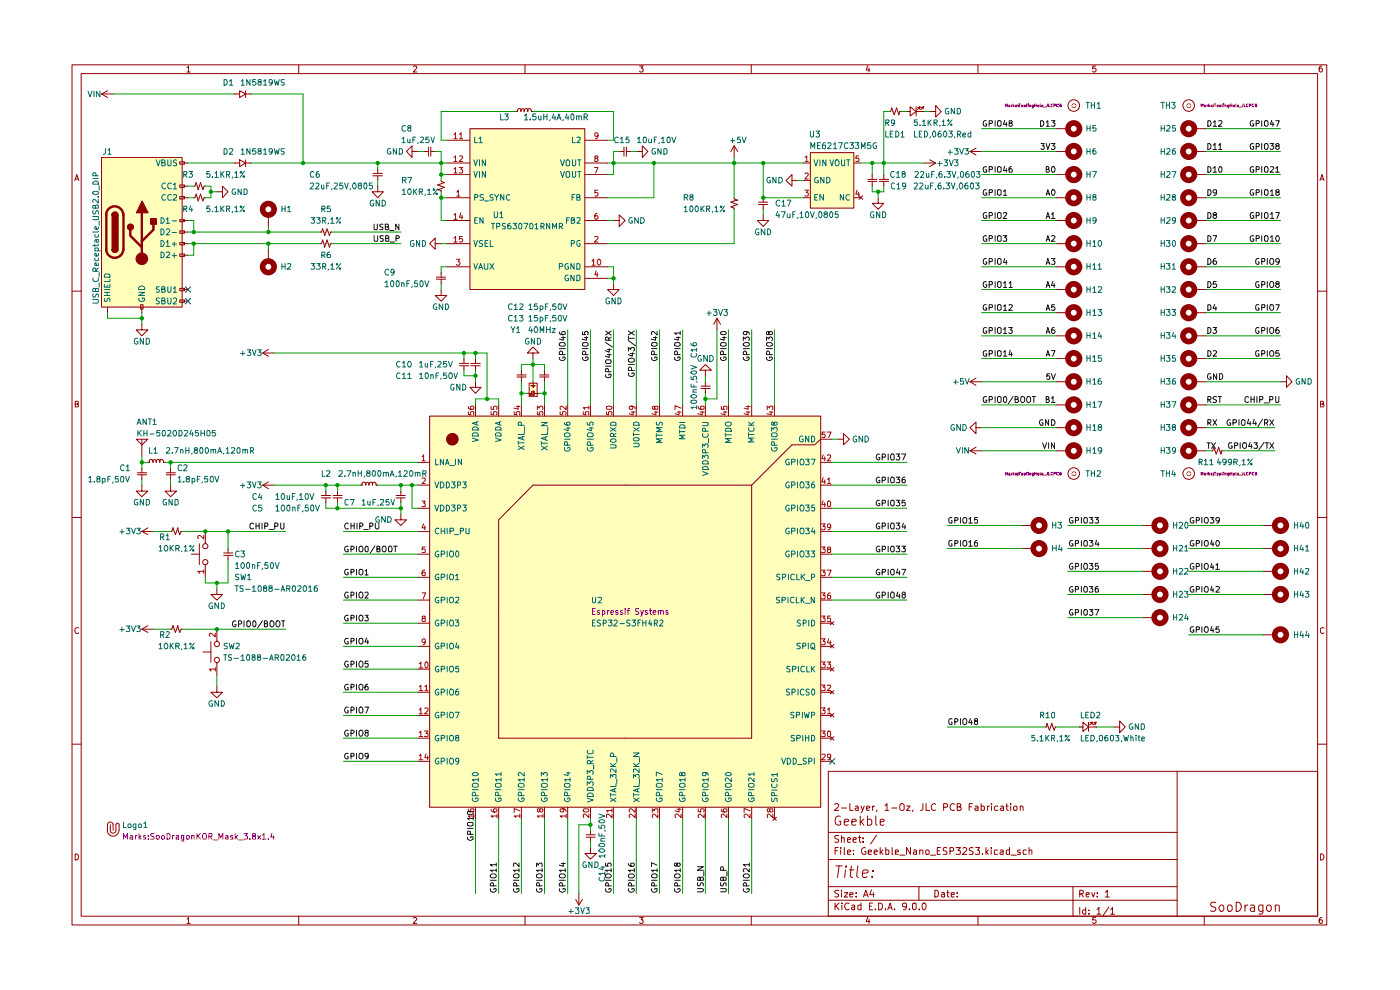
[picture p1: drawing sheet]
<svg xmlns="http://www.w3.org/2000/svg" width="297mm" height="210mm" viewBox="0 0 297 210" stroke-linecap="round" stroke-linejoin="round" font-family="sans-serif">
<g fill="none" stroke="#910000" stroke-width=".21">
<path d="M15.3 13.8h266.2v182.4h-266.2zM17.2 15.6h262.3v178.7h-262.3zM39.7 14.3l.3-.3v1.3M39.7 15.3h.6M63.4 13.8v1.8M87.7 14.1l.5-.1 .2 .3-.7 1h.7M111.4 13.8v1.8M135.7 14h.7l-.4 .4 .4 .3-.1 .5-.5 .1-.1-.2M159.4 13.8v1.8M184.1 13.9l-.3 1h.7M184.4 14.4v.9M207.5 13.8v1.8"/>
<path d="M232.4 14h-.5l-.1 .6 .5-.2 .2 .3v.3l-.2 .3-.5-.2M255.5 13.8v1.8M280.5 14l-.6 .3v.8l.2 .2 .4-.1v-.7l-.4-.1-.2 .3M15.9 38.3l.4-1.3 .4 1.3M16 38h.5M280 38.3l.5-1.3 .4 1.3M280.2 38h.6M15.3 61.8h1.9M279.5 61.8h2M16 85.7h.4l.2-.2-.1-.4h-.5v1.2h.5l.1-.5-.2-.1M280.1 85.7l.6-.1v-.5h-.6v1.2l.7-.1 .1-.3-.4-.2M15.3 109.8h1.9"/>
<path d="M279.5 109.8h2M16.6 133.2a.58 .58 0 0 0-.7 .6 .58 .58 0 0 0 .7 .5v-.1M280.9 133.2h-.1a.46 .46 0 0 0-.7 .2v.7l.2 .2 .3 .1 .3-.2M15.3 157.9h1.9M279.5 157.9h2M175.7 163.6h103.8v30.7h-103.8zM175.7 176.6h74M177.1 170.6l.6-.1 .2 .4-.1 .2-.8 .8h.9M177.8 179.8h-.6v1.4M177.9 177.2l-.7 .1-.1 .4 .2 .2 .5 .1 .1 .3-.2 .4-.6-.1M178.3 173.2a.81 .81 0 0 0-.9 .1 .81 .81 0 0 0-.2 .9l.1 .6a.72 .72 0 0 0 1 .1v-.7h-.3M178.3 179.8v.2"/>
<path d="M178.5 177.8l.3-.1 .3 .1v.9M178.5 177.2v1.5M178.5 171.4h1.1M179.1 179.8v1.4h.2M179.1 174.4l.9-.2v-.2a.6 .6 0 0 0-.8-.1v1.1h.8M179.8 178.2l.7-.2-.1-.2-.4-.1-.2 .2 .1 .7h.5M180.3 170.5v1.4h.7M180.7 174.4l.9-.2v-.3a.6 .6 0 0 0-.9 .1v.8a.6 .6 0 0 0 .9 .2M181 178.2l.6-.2v-.2l-.4-.1-.2 .2 .1 .7h.5M181.5 171.1l.4-.1 .2 .1v.8M182.1 171.3l-.7 .3 .2 .3 .5-.1M182.1 177.7h.6"/>
<path d="M182.3 177.2v1.2l.4 .3M182.5 173.1v1.9M182.7 174.3l.6 .7M182.7 171l.3 .9M183.1 178.5v.2M183.1 177.8v.1M183.3 173.8l-.8 .6M183.3 171l-.6 1.4M183.6 179.9a.73 .73 0 0 0-.9 .4 .73 .73 0 0 0 .4 .9l.6-.1v-.5h-.3M183.8 171.5l.7-.2-.1-.2h-.6v.7h.6M184 173.9l.6-.1 .3 .3v.6l-.1 .3h-.8M184 173.1v1.9"/>
<path d="M185.1 171v.9M185.5 171l-.4 .2M185.8 173.1v1.7l.2 .2M186 177.2l-1.3 1.8M186 171.8v.4M186.7 174.4l.9-.2-.1-.3-.5-.1-.3 .2 .1 1h.7M186.7 179.8v1.4M187.7 170.9l.5-.4v1.4M187.7 171.9h.8M187.9 179.8v1.4h.6v-.8h-.6M189.2 171.4h1.1M189.3 179.8v1.4h.1"/>
<path d="M191 170.6a.52 .52 0 0 1 .8 .1v1l-.3 .2a.46 .46 0 0 1-.6-.4zM192.3 171h.8l-.8 .9h.8M193.2 179.8v1.4l-.9-1.4v1.4M193.7 171.8l-.1 .4M195.8 170.5v1.2l-.5 .2M196.5 170.5v1.4h.7M198.5 170.6h-.1a.67 .67 0 0 0-.8 .6 .67 .67 0 0 0 .9 .6M199.5 179.8h-.7v1.4h.7M200.2 171.2l.7-.1 .1-.4-.2-.2h-.6v1.4M200.9 179.9l-.5-.1-.3 .2v.4l.8 .3-.1 .5h-.7M202.5 170.6h-.1a.67 .67 0 0 0-.9 .6 .67 .67 0 0 0 1 .6M202.8 179.8h.9l-.5 .6 .5 .1v.6h-.9"/>
<path d="M203.1 171.1h.6v-.5l-.6-.1v1.4h.6l.2-.4-.3-.4M204.3 180l.1-.2h.4l.3 .4-.1 .3-.8 .7h.9M205.6 171.1h.5M206.3 170.5h-.7v1.4M206.5 179.9l-.6-.1-.3 .3 .2 .4h.4l.3 .3-.1 .3-.8 .1M206.9 171.1l.4-.1 .2 .1v.8M207 179.8h.8l-.4 .6 .4 .2-.1 .6-.7-.1M207.5 171.3l-.7 .3 .2 .3 .5-.1M208.1 171.1l.5-.1 .2 .1v.7h-.7M208.1 170.5v1.4M209.2 179.8v1.4M209.5 171v.9"/>
<path d="M209.9 171l-.4 .2M210.3 179.8v.2M210.3 170.5v.1M210.3 171v.9M211.7 171.1a.52 .52 0 0 0-.8 .1l.1 .6h.7M212.3 171.1l.4-.1 .2 .1v.8M212.9 171.3l-.7 .3 .3 .3 .4-.1M213.4 171h.5M213.6 170.5v1.2l.3 .2M214.2 179.8v1.4h-.6l-.1-.7 .2-.2 .5 .1M214.4 170.5v.1M214.4 171v.9"/>
<path d="M215 171.2a.45 .45 0 0 1 .7-.1l.1 .6a.41 .41 0 0 1-.4 .2 .41 .41 0 0 1-.4-.2zM216.4 171.1l.2-.1 .4 .1v.8M216.4 171v.9M218.3 179.8v1.4M249.7 163.6v30.7M16 181.1a.52 .52 0 0 1 .6 .4v.6a.52 .52 0 0 1-.6 .3zM39.7 194.9l.3-.3v1.3M39.7 195.9h.6M63.4 194.3v1.9M87.7 194.8l.5-.2 .2 .3-.7 1h.7M111.4 194.3v1.9M135.7 194.6h.7l-.4 .5h.3v.7l-.5 .1-.1-.2"/>
<path d="M159.4 194.3v1.9M175.7 191h74M175.7 188.1h74M175.7 182.3h74M177.2 191.6v1.4M177.2 180.5h.5M177.3 192.1l.7 .9M177.3 183.7h1.4M177.9 188.9l-.6-.1-.2 .3 .2 .4 .5 .2 .1 .3-.2 .3-.6-.1M178 191.6l-.8 .7M178 183.7l-.3 2.4M178.3 180.3v.9"/>
<path d="M178.5 188.8v.2M178.5 189.4v.9M178.6 191.6h.1M178.6 192v1M179.1 189.4h.8l-.8 .9h.8M179.4 184.5l-.2 1.6M179.5 183.7l-.1 .1h.2l-.1-.1-.1 .2M179.8 180.8l.7-.2-.1-.2-.4-.1-.2 .2 .1 .7h.5M180.1 191.6a.67 .67 0 0 0-.9 .6 .67 .67 0 0 0 .8 .7l.1-.1M180.2 184.5h.9M180.3 189.8l.7-.1-.1-.3h-.5l-.1 .1v.6l.2 .2 .4-.1M180.6 183.7l-.2 2.1 .5 .3"/>
<path d="M180.7 192.1h.6v.9M181.1 181.1v.1M181.1 180.4v.1M181.3 192.3l-.6 .2-.1 .2 .3 .3 .4-.1M181.6 190.1v.2M181.6 189.4v.1M182 183.7l-.3 2.1 .4 .3M182.7 192.1l-.5-.1-.2 .1v.7l.2 .2 .5-.1M182.7 191.6v1.4M182.9 185.3l1.2-.2v-.5a.79 .79 0 0 0-1.1 .3v1.1l.2 .1h.5l.2-.1M183.2 190.3l.5-1.5 .5 1.5M183.3 189.9h.7"/>
<path d="M184.1 194.5l-.3 .9h.7M184.2 180.8l.7-.2v-.2l-.5-.1-.2 .2 .1 .7h.6M184.4 195v.9M184.4 192.2h.5M184.9 188.8l-.4 1h1M185 185.9v.2M185.1 191.6h-.7v1.4h.7M185.2 184.6v.3M185.3 189.4v.9M185.5 180.8l.6-.2-.1-.3h-.4l-.1 .2v.6v.1h.5M185.7 192.8v.2M186.4 191.6a.73 .73 0 0 1 .8 .7 .73 .73 0 0 1-.8 .7z"/>
<path d="M186.9 180.7l.4 .5M187.3 180.3l-.6 .5M187.8 192.8v.2M188.3 193l.5-1.4 .5 1.4M188.5 192.6h.7M189.8 192.8v.2M189.9 180.8l.7-.2-.1-.2h-.6v.8h.6M190.9 181.4h1.1M192.3 192.1l-.2 .3-.5-.1-.1-.2 .1-.5h.5a.84 .84 0 0 1 .2 .8 .84 .84 0 0 1-.7 .6M192.9 192.8v.2M193.7 191.6h.3l.3 .2v.9l-.3 .3-.4-.3zM193.8 180.4l.5-.1 .1 .2v.7h-.6v-.3l.1-.2 .5-.1"/>
<path d="M194.9 188.1v2.9M195 192.8v.2M195.1 180.5l.3-.2 .4 .2v.7M195.1 180.3v.9M195.8 191.6h.2a.73 .73 0 0 1 .5 .7 .73 .73 0 0 1-.5 .7l-.4-.6zM196.5 180.4l.4-.1 .2 .2-.1 .7h-.5zM197.4 181.4h1.1M198.3 188.8l.7 .2v1.1l-.3 .2h-.4zM198.8 180.5h.5M199.8 189.4h.5l.1 .9M200.4 189.7h-.6l-.1 .2 .1 .4 .6-.1M200.9 189.4h.5"/>
<path d="M201 188.8v1.3l.4 .2M201.5 180.5h.8v-.5l-.2-.2h-.6v1.4M201.8 189.8l.7-.1-.1-.3h-.5l-.1 .1v.6l.2 .2 .4-.1M203.1 190.1v.2M203.1 189.4v.1M207.5 194.3v1.9M208.4 181.1v.1M209.2 180.7l.5 .5M209.7 180.3l-.5 .5M210.3 180.3v.9M211.6 180.4l-.4-.1-.3 .2v.6l.7 .1M212.2 180.4h.6v.8h-.6l-.1-.3 .7-.3"/>
<path d="M214.5 181.4h1.1M216.4 180.4l-.4-.1-.1 .2 .1 .3h.4v.4h-.5M217.7 180.4l-.4-.1-.3 .2 .1 .7h.6M218.3 180.5l.3-.2 .3 .1v.8M227.6 188.1v6.2M229.1 189.6l.6-.1 .1-.5-.2-.2h-.5v1.5M229.1 192.5v1.4M229.4 189.6l.4 .7M230.3 193.1l-.4-.1-.2 .2v.5l.2 .2 .4-.1M230.3 192.5v1.4M230.4 189.8l.7-.1-.1-.3h-.5l-.1 .1v.6l.2 .2 .4-.1M231 193.8v.1"/>
<path d="M231 193.1v.1M231.6 189.4l.3 .9 .4-.9M232.4 194.6h-.5l-.1 .6 .6-.1 .1 .5-.2 .3-.5-.2M232.7 192.9l.3-.2 .1-.2v1.4M232.7 193.9h.8M232.8 190.1v.2M232.8 189.4v.1M234.5 189.3l.4-.5v1.5M234.5 190.3h.8M235.2 192.4l-1.2 1.9M235.6 192.9l.3-.2 .1-.2v1.4M235.6 193.9h.8"/>
<path d="M255.5 194.3v1.9M257.9 191.5l-.7-.1-.3 .2-.1 .3a1.19 1.19 0 0 0 1 .7l.1 .3-.4 .4-.7-.1M258.9 192.1l.4-.1 .3 .4v.5l-.3 .4h-.3l-.4-.4v-.5zM260.6 192.1l.5-.1 .3 .4v.5l-.3 .4h-.4l-.3-.4zM262.2 191.4a.98 .98 0 0 1 1.2 1 .98 .98 0 0 1-1.2 .9zM264.1 192v1.3M264.7 192l-.4 .1-.2 .3M265.3 192.1h.8v1.2M266.1 192.5l-.8 .2-.1 .1 .1 .4 .3 .1h.4l.1-.1M267.9 192v1.6l-.4 .3-.4-.1M267.9 192.1l-.6-.1-.3 .4v.5l.3 .4 .6-.1M268.9 192.1l.5-.1 .3 .4v.5l-.3 .4h-.3l-.4-.4z"/>
<path d="M270.5 192.2a.44 .44 0 0 1 .5-.3 .44 .44 0 0 1 .4 .4v1M270.5 192v1.3M280.1 181.1a.65 .65 0 0 1 .8 .7 .65 .65 0 0 1-.8 .6zM280.5 194.6h-.3l-.3 .3v.9a.43 .43 0 0 0 .6-.1 .43 .43 0 0 0 0-.6h-.6v.3"/>
</g>
<g fill="#ffb">
<path d="M21.5 33.4h17.1v31.7h-17.1z"/>
<path d="M91.1 88.3h83v82.9h-83z"/>
<path d="M171.9 32.4h9.2v11.7h-9.2z"/>
<path d="M99.7 27.3h24.4v34.1h-24.4z"/>
<path d="M112.2 81.2h1.7v2.9h-1.7z"/>
</g>
<g fill="none" stroke="#910000" stroke-width=".21">
<path d="M21.5 33.4h17.1v31.7h-17.1zM56.9 52.9v2.4M67.9 51.7h.3l.2-.8 .5 1.5 .5-1.5 .5 1.5 .2-.7h.3M67.9 49.2h.3l.2-.7 .5 1.5 .5-1.5 .5 1.5 .2-.8h.3M92.3 51.7v-1.2l-1.2 1.2 1.2 1.2v-1.2h1.3M92.6 59.2h1.9M92.6 58.8h1.9M93.6 57.8v1M93.6 59.2v1M22.8 65.1v.2M93.6 61.4v1.3h1.2l-1.2 1.2-1.3-1.2h1.3M97.5 77.6h1.9"/>
<path d="M97.5 77.1h1.9M98.4 76.1v1M98.4 77.6v.9M99.9 77.6h2M99.9 77.1h2M100.9 76.1v1M100.9 77.6v.9M28.9 93.2h2.5l-1.3 1.2zM30.1 93.2v3.6M30.1 99.3v1M31.7 97.8l.1-.3 .2-.1 .3 .1 .1 .3M31.7 97.8v.3h-.3"/>
<path d="M32.5 98.1l.1-.5 .2-.1 .2 .1 .1 .5M33.2 97.8l.1-.3 .3-.1 .2 .1 .1 .3M33.9 97.8l.1-.3 .2-.1 .3 .1 .1 .3M33.9 97.8v.3M34.7 97.8v.3h.3M36.2 99.3v1M29.2 100.7h1.9M29.2 100.3h1.9M30.1 102.9v1.3h1.3l-1.3 1.2-1.2-1.2h1.2M30.1 112.7h2.4M30.1 112.7l1.3 .7M30.1 100.7v1"/>
<path d="M31.4 112l-1.3 .7M35.3 100.7h1.9M35.3 100.3h1.9M36.2 102.9v1.3h1.3l-1.3 1.2-1.2-1.2h1.2M36.2 112.7h.2l.3-.7 .5 1.4 .5-1.4 .4 1.4 .3-.7h.2M36.2 100.7v1M47.4 117.8h2M47.4 117.3h2M48.4 116.4v.9M48.4 117.8v1M30.1 133.5l1.3 .6M30.1 133.5h2.4"/>
<path d="M31.4 132.7l-1.3 .8M36.2 133.5h.2l.3-.8 .5 1.4 .5-1.4 .4 1.4 .3-.6h.2M46 124.9v1.2h1.2l-1.2 1.2-1.3-1.2h1.3"/>
</g>
<circle cx="56.9" cy="56.6" r="1.23" fill="none" stroke="#910000" stroke-width="1.2"/>
<g fill="none" stroke="#0f0f0f" stroke-width=".21">
<path d="M79.4 50v.9l.1 .3 .5-.1 .1-1.1M79.4 47.5l.1 1.2h.5v-1.2M81.2 47.6l-.4-.1-.2 .3v.2l.6 .3v.3l-.6 .1M81.3 50.1h-.7v.3l.7 .4-.1 .4h-.6M81.7 48.1l.6-.1v-.4l-.6-.1v1.2h.6l.2-.3-.3-.3M81.8 50.6h.4l.3-.3-.1-.2-.6-.1v1.2h.6l.1-.5-.3-.1M82.7 48.9h.9M82.8 51.3h.9M84 50.6h.5l.2-.2-.1-.3-.6-.1v1.2M84.6 47.5v1.2l-.7-1.2v1.2M53.8 111.1l-.3-.2-.5 .4 .1 .7 .4 .2 .3-.2M54.3 110.9v1.3"/>
<path d="M54.3 111.5h.7M55 110.9v1.3M55.6 110.9v1.3M56.2 111.6l.6-.1v-.5l-.6-.1v1.3M57.1 112.3h.9M58.3 111.6l.7-.1v-.4l-.2-.2h-.5v1.3M59.6 110.9v1.1l.1 .2h.3l.2-.2v-1.1M50 131.8l-.1-.1a.64 .64 0 0 0-.6 .6 .64 .64 0 0 0 .5 .7l.3-.2v-.3h-.3M50.6 132.4l.6-.1 .1-.4-.7-.2v1.3M51.8 131.7v1.3M52.4 131.9l.5-.2a.86 .86 0 0 1 0 1.3l-.5-.2zM53.9 131.7a.68 .68 0 0 1 .4 .6 .68 .68 0 0 1-.4 .7l-.3-.3v-.8z"/>
<path d="M55.7 131.7l-1.1 1.5M56.1 132.3l.6-.1 .1-.3-.3-.2h-.4v1.3h.5l.2-.2v-.3l-.3-.2M57.4 131.9l.1-.2 .4 .1a.74 .74 0 0 1 .1 1l-.5 .2a.9 .9 0 0 1-.1-1.1zM58.6 131.9l.2-.2a.46 .46 0 0 1 .6 .4v.4a.46 .46 0 0 1-.6 .5 .9 .9 0 0 1-.2-1.1zM59.7 131.7h.7M60.1 131.7v1.3"/>
</g>
<path d="M22.6 45.6v7.3" fill="none" stroke="#910000" stroke-width=".51"/>
<path d="M23.7 45.6h1.3v7.3h-1.3z" fill="#910000"/>
<path d="M23.7 45.6a.64 .64 0 0 1 .7-.6 .64 .64 0 0 1 .6 .6M23.8 45.6h1.3v7.3h-1.3z" fill="none" stroke="#910000" stroke-width=".25"/>
<path d="M23.9 45.2a.63 .63 0 0 1 .7-.2 .63 .63 0 0 1 .4 .6h-1.3z" fill="#910000"/>
<path d="M23.7 45.6a.64 .64 0 0 1 .7-.6 .64 .64 0 0 1 .6 .6M23.7 52.9a.64 .64 0 0 0 .7 .6 .64 .64 0 0 0 .6-.6" fill="none" stroke="#910000" stroke-width=".25"/>
<path d="M22.5 45.6a1.82 1.82 0 0 1 1.8-1.8 1.82 1.82 0 0 1 1.9 1.8M22.5 52.9a1.82 1.82 0 0 0 1.8 1.8 1.82 1.82 0 0 0 1.9-1.8" fill="none" stroke="#910000" stroke-width=".51"/>
<path d="M23.7 52.9h1.3a.64 .64 0 0 1-.6 .6 .64 .64 0 0 1-.7-.6z" fill="#910000"/>
<path d="M23.7 52.9a.64 .64 0 0 0 .7 .6 .64 .64 0 0 0 .6-.6" fill="none" stroke="#910000" stroke-width=".25"/>
<path d="M26.2 45.6v7.3" fill="none" stroke="#910000" stroke-width=".51"/>
<circle cx="27.6" cy="48.1" r=".64" fill="#910000"/>
<circle cx="27.7" cy="48.2" r=".64" fill="none" stroke="#910000" stroke-width=".25"/>
<path d="M30.1 42.7l1.3 2.4h-2.5z" fill="#910000"/>
<path d="M30.1 42.7l1.3 2.4h-2.5z" fill="none" stroke="#910000" stroke-width=".25"/>
<path d="M29.8 64.6h.5v1h-.5z" fill="none" stroke="#910000" stroke-width=".21"/>
<path d="M27.6 48.7v1.3l2.5 2.4M30.1 45.1v9.8M32.5 47.5v1.2l-2.4 2.5" fill="none" stroke="#910000" stroke-width=".51"/>
<circle cx="30.1" cy="54.9" r="1.23" fill="#910000"/>
<circle cx="30.1" cy="54.9" r="1.23" fill="none" stroke="#910000" stroke-width=".21"/>
<path d="M32 46.3h1.1v1.2h-1.1z" fill="#910000"/>
<path d="M32 46.4h1.2v1.2h-1.2z" fill="none" stroke="#910000" stroke-width=".25"/>
<g fill="none" stroke="#910000" stroke-width=".21">
<path d="M21.5 19.9l1.3 .8M21.5 19.9h2.5M22.8 19.3l-1.3 .6M49.7 19.9h1.1M50.8 19.3l1.3 .6-1.3 .8zM52.1 19.9h1.2M52.1 19.3v1.4M38.1 34.3h1.1v.5h-1.1zM38.1 39.2h1.1v.5h-1.1zM38.9 34.6h.9M38.9 39.5h.9M41.1 39.5h.3l.2-.8 .4 1.6 .5-1.6 .5 1.6 .3-.8h.3"/>
<path d="M49.7 34.6h1.1M50.8 33.9l1.3 .7-1.3 .7zM52.1 34.6h1.2M52.1 33.9v1.4M79.1 37.3h2M79.1 36.8h2M80.1 39.5v1.2h1.2l-1.2 1.2-1.2-1.2h1.2M80.1 35.8v1M80.1 37.3v1M87.4 32.1v-1.2l-1.2 1.2 1.2 1.3v-1.3h1.3M89.9 32.1h1M90.9 31.2v1.9"/>
<path d="M91.4 32.1h.9M91.4 31.2v1.9M93.6 38.3v.2l.7 .2-1.5 .5 1.5 .5-1.5 .6 .8 .1v.3M38.1 41.7h1.1v.5h-1.1zM38.1 46.6h1.1v.4h-1.1zM38.1 49h1.1v.5h-1.1zM38.1 51.4h1.1v.5h-1.1zM38.1 53.9h1.1v.5h-1.1zM38.9 41.9h.9M38.9 46.8h.9M38.9 49.2h.9M38.9 51.7h.9"/>
<path d="M38.9 54.1h.9M41.1 41.9h.3l.2-.7 .4 1.4 .5-1.4 .5 1.4 .3-.7h.3M46 40.7h1.2v-1.2l1.2 1.2-1.2 1.2v-1.2M56.9 45.6v2.4M22.8 65.4v.9M30.1 68.8v1.2h1.3l-1.3 1.2-1.2-1.2h1.2M30.1 65.4v.9M38.1 61.2h1.1v.5h-1.1zM38.1 63.6h1.1v.5h-1.1zM38.9 61.4h.9M38.9 63.9h.9M55.7 74.9l1.2 .7"/>
<path d="M55.7 74.9h2.5M56.9 74.1l-1.2 .8M91.1 88.3h83v82.9h-83zM40.6 117.6h1.7M42.3 115.4v4.4M43.6 112.7v2.7M43.6 119.8v2.7M55.7 102.9l1.2 .8M55.7 102.9h2.5M56.9 102.2l-1.2 .7M68.2 105.6h1.9M68.2 105.1h1.9"/>
<path d="M69.1 104.2v.9M69.1 105.6v1M70.6 105.6h2M70.6 105.1h2M71.6 104.2v.9M71.6 105.6v1M76.8 102.7l.1-.3 .3-.1 .2 .1 .1 .3M76.8 102.7v.2h-.3M77.6 102.7l.3-.4 .4 .4M77.6 102.7v.2M78.3 102.7v.2M78.3 102.7l.1-.3 .3-.1 .3 .1 .1 .3"/>
<path d="M79 102.7l.1-.3 .3-.1 .2 .1 .1 .3M79 102.7v.2M79.8 102.7v.2h.3M84 105.6h2M84 105.1h2M85 109v1.3h1.2l-1.2 1.2-1.2-1.2h1.2M85 104.2v.9M85 105.6v1M43 138.3h1.7M44.7 136.1v4.4M46 133.5v2.6M46 145.7v1.1h1.2l-1.2 1.2-1.3-1.2h1.3"/>
<path d="M46 140.5v2.7M22.8 176.1v-1.1a.59 .59 0 0 1 .6-.6 .59 .59 0 0 1 .6 .6v1.1M23.4 175v1.1a.59 .59 0 0 0 .6 .6 .59 .59 0 0 0 .6-.6v-1.2l.1-.2h.5a2.49 2.49 0 0 1-.5 2.4 1.23 1.23 0 0 1-1.9-1"/>
<circle cx="43.6" cy="115.9" r=".55"/>
<circle cx="43.6" cy="119.2" r=".55"/>
<circle cx="46" cy="136.6" r=".55"/>
<circle cx="46" cy="140" r=".55"/>
</g>
<g fill="none" stroke="#006665" stroke-width=".21">
<path d="M33.1 33.9l.5 1.3 .4-1.3M34.3 34.5h.6v-.5l-.6-.1v1.3h.5l.3-.5-.4-.2M35.1 38.9l-.2-.1a.64 .64 0 0 0-.6 .6 .64 .64 0 0 0 .6 .7l.2-.2M35.6 33.9v1.2l.2 .1h.2l.3-.3v-1M36.4 38.9l-.4-.1-.4 .4v.5l.2 .3 .3 .1 .3-.2M36.8 39.2h.2l.1-.4v1.3M37.5 34l-.5-.1-.2 .3 .2 .3 .5 .2v.4h-.7M22.2 58.3l.2-.2h.7l.2 .2v.5h-1.2zM23.3 59.2v.5h-1.2M34.2 46.2h.4a.66 .66 0 0 1 .2 .7 .66 .66 0 0 1-.6 .5zM34.2 48.5a.64 .64 0 0 1 .6 .7 .64 .64 0 0 1-.6 .6zM34.2 51a.64 .64 0 0 1 .6 .6 .64 .64 0 0 1-.6 .7z"/>
<path d="M34.2 53.5a.66 .66 0 0 1 .6 .4 .66 .66 0 0 1-.2 .7h-.4zM35.1 41.4a.61 .61 0 0 0-.8 .3 .61 .61 0 0 0 .3 .8l.5-.1M35.3 46.5l.3-.3v1.2M35.3 48.7l.1-.2h.4l.2 .3-.1 .3-.6 .7h.7M35.3 51.3h.1l.2-.3v1.3M35.3 53.5h.5l.2 .2-.7 .9h.7M35.3 47.4h.7M35.3 52.3h.7M36.4 41.4h-.1a.46 .46 0 0 0-.7 .1v.7l.2 .3 .6-.1M36.5 46.9h1M36.5 49.3h1M36.5 51.8h1"/>
<path d="M36.5 54.2h1M36.8 41.4h.7v.4l-.8 .7h.8M36.8 40.1h.7M37 51.3v1M37 53.7v.9M22.1 60.3v.6h1.2v-.6M22.1 62.7h1.2M22.1 62h1.2M22.1 61.4h1.2M22.2 63.3l-.1 .4 .3 .3 .2-.1 .3-.6h.3l.1 .7M22.7 60.5v.4M22.7 62v.7"/>
<path d="M29.4 62h1.3l-1.3 .7h1.3M29.5 63.3l-.1 .1a.64 .64 0 0 0 .6 .6 .64 .64 0 0 0 .7-.5l-.2-.3h-.3v.3M29.5 60.9a.66 .66 0 0 1 .8-.2 .66 .66 0 0 1 .4 .7h-1.3zM33.8 60.8h-.6v.5l.5 .2 .1 .3-.2 .2-.5-.1M33.8 63.3h-.6v.5l.5 .2 .1 .2-.2 .3-.5-.1M34.3 61.3h.6v-.5h-.6v1.2h.5l.3-.4-.4-.3M34.3 63.8h.6v-.5l-.6-.1v1.3h.5l.3-.5-.4-.2M35.6 60.8v1.1l.2 .1 .4-.1 .1-.1v-1M35.6 63.2v1.1l.2 .2 .4-.1 .1-.2v-1M36.8 61.2l.3-.4v1.2M36.8 63.4l.2-.2h.3l.2 .2v.4l-.8 .7h.8M36.8 62h.7"/>
</g>
<g fill="none" stroke="#0f0f0f" stroke-width=".21">
<path d="M73.9 111.1l-.2-.2a.6 .6 0 0 0-.6 .7 .6 .6 0 0 0 .8 .5v-.1M73.9 115.9a.61 .61 0 0 0-.8 .4 .61 .61 0 0 0 .3 .7h.5v-.5h-.2M74.5 116.5h.4l.2-.2v-.4h-.6v1.1M74.5 110.9v1.3M74.5 111.5h.6M75.1 110.9v1.3M75.6 115.9v1.1M75.7 110.9v1.3M76.2 116l.3-.1h.3a.87 .87 0 0 1 0 1.1h-.5l-.1-.3zM76.3 111.6l.6-.1 .1-.3-.3-.3h-.4v1.3M77.2 112.3h.9M77.6 115.9h.2l.3 .2v.8l-.2 .1h-.3a.78 .78 0 0 1 0-1.1z"/>
<path d="M78.4 111.6l.6-.1v-.5l-.6-.1v1.3M79.5 115.8l-1 1.6M79.6 110.9v1.1l.3 .2h.2l.3-.2v-1.1M80 116.5h.4l.2-.2v-.4h-.6v1.1h.6v-.3l-.2-.2M81.1 116l.6-.1a.86 .86 0 0 1 0 1.1h-.4a.74 .74 0 0 1-.2-1zM82.4 116l.5-.1a.86 .86 0 0 1 .1 1.1h-.4l-.2-.1zM83.5 115.9h.8M83.9 115.9v1.1M73.9 135.4h-.5a.61 .61 0 0 0-.3 .8 .61 .61 0 0 0 .8 .3v-.4h-.2M73.9 120.8h-.5a.61 .61 0 0 0-.3 .7 .61 .61 0 0 0 .8 .4v-.5h-.2M73.9 125.7l-.2-.1a.64 .64 0 0 0-.6 .6 .64 .64 0 0 0 .6 .7l.2-.1v-.4h-.2M73.9 130.6a.61 .61 0 0 0-.8 .3 .61 .61 0 0 0 .3 .8h.5v-.5h-.2"/>
<path d="M74.5 136l.6-.1v-.3l-.1-.2h-.5v1.2M74.5 121.4l.6-.1v-.4l-.1-.1h-.5v1.2M74.5 126.3h.4l.2-.4-.2-.3h-.4v1.3M74.5 131.1h.5l.1-.2v-.3l-.6-.1v1.2M75.6 120.8v1.2M75.6 125.6v1.3M75.6 130.5v1.2M75.6 135.4v1.2M76.2 125.8l.3-.2 .4 .2 .1 .6-.3 .5-.5-.2zM76.2 130.7l.3-.2 .3 .1a.87 .87 0 0 1 0 1.1h-.5l-.1-.3zM76.3 135.4h.5a.77 .77 0 0 1-.1 1.2l-.4-.1a.87 .87 0 0 1 0-1.1zM76.3 120.8h.5a.77 .77 0 0 1-.1 1.2l-.4-.1a.87 .87 0 0 1 0-1.1z"/>
<path d="M77.4 121.1l.4-.3v1.2M77.4 125.8l.2-.2h.3l.2 .2v.3l-.7 .8h.7M77.4 130.5h.7l-.3 .4 .3 .2v.5h-.7M77.4 122h.7M77.8 135.3l-.4 .9h.8M78 135.8v.8M73.9 155l-.2-.1a.64 .64 0 0 0-.6 .6 .64 .64 0 0 0 .6 .7l.2-.1v-.5h-.2M73.9 150.1a.54 .54 0 0 0-.7 0 .54 .54 0 0 0-.1 .6l.4 .6 .4-.1v-.5h-.2M73.9 159.8h-.5a.61 .61 0 0 0-.3 .8 .61 .61 0 0 0 .8 .3v-.4h-.2M73.9 145.2a.61 .61 0 0 0-.8 .4 .61 .61 0 0 0 .3 .7h.5v-.5h-.2M73.9 140.3l-.2-.1a.64 .64 0 0 0-.6 .7 .64 .64 0 0 0 .6 .6l.2-.1v-.5h-.2M74.5 155.6h.4l.2-.3v-.3l-.6-.1v1.3"/>
<path d="M74.5 150.7l.6-.1v-.4l-.2-.2h-.4v1.3M74.5 145.7h.5l.1-.1v-.4h-.6v1.1M74.5 140.9h.4l.2-.2-.2-.5h-.4v1.3M75.6 140.2v1.3M75.6 145.2v1.1M75.6 150v1.3M75.6 154.9v1.3M75.6 159.8v1.2M76.2 155.1l.3-.2 .3 .1a.8 .8 0 0 1-.1 1.2h-.2a.79 .79 0 0 1-.3-1.1zM76.2 145.3l.3-.1 .4 .1 .1 .6-.2 .4h-.5l-.1-.4zM76.2 140.4l.3-.2 .4 .2 .1 .7-.3 .4-.5-.2zM76.3 150.1l.4-.1a.73 .73 0 0 1 0 1.3l-.4-.1a.87 .87 0 0 1 0-1.1z"/>
<path d="M76.3 159.8h.5l.2 .4-.1 .6-.2 .2-.4-.1-.1-.3zM77.4 150h.8l-.5 1.3M77.7 155.4l-.3-.2 .1-.2h.6l-.1 .4h-.3l-.3 .3v.2l.3 .3 .4-.2v-.4l-.2-.2M78 145.2h-.4a.94 .94 0 0 0 0 1.1h.5v-.6l-.4-.1-.3 .2M78.1 140.2h-.6l-.1 .6h.6l.1 .5-.2 .2h-.3l-.2-.2M74.5 160.4h.5l.1-.2v-.3l-.6-.1v1.2M78.1 160.3l-.2 .3h-.2l-.3-.3 .1-.4h.6v.8l-.5 .3"/>
</g>
<path d="M43.2 113.6v.7l-.8-.7-.5 .2 .2 .5M43.2 121.2h-1.3l.5 .4M43.2 120.9v.7M45.7 134.3v.8l-1-.8-.3 .3 .2 .4M45.7 141.9h-1.3l.3 .5M45.7 141.6v.8" fill="none" stroke="#b90000" stroke-width=".21"/>
<circle cx="56.9" cy="44.4" r="1.23" fill="none" stroke="#910000" stroke-width="1.2"/>
<circle cx="96" cy="93.2" r="1.23" fill="#910000"/>
<g fill="none" stroke="#910000" stroke-width=".21">
<path d="M94.8 34.6h4.9M94.8 29.8h4.9M94.8 37h4.9M99.7 27.3h24.4v34.1h-24.4zM110.5 23.7l.1-.6h.3h.2l.1 .6M110.6 23.4l-.2-.3-.2-.1-.3 .1-.1 .6h-.4M111.2 23.4l.2-.3 .2-.1 .3 .1 .1 .3M111.9 23.4l.1-.3 .3-.1 .3 .1 .1 .6h.4M112 23.4v.3M124.1 34.6h4.8M124.1 29.8h4.8M124.1 37h4.8"/>
<path d="M131.4 32.1h1M132.4 31.2v1.9M132.9 31.2v1.9M132.9 32.1h.9M135 32.1h1.3v-1.2l1.1 1.2-1.1 1.3v-1.3M155.7 30.9l-.6 1.2M155.7 30.9l.8 1.2M155.7 30.9v2.5M168 38.3v-1.3l-1.3 1.3 1.3 1.2v-1.2h1.2M170.4 34.6h1.4M170.4 38.3h1.4M171.9 32.4h9.2v11.7h-9.2z"/>
<path d="M181.1 34.6h1.5M184.1 38.5h1.9M184.1 38.1h1.9M185 37v1.1M185 38.5v1M186.6 38.5h1.9M186.6 38.1h1.9M187.5 37v1.1M187.5 38.5v1M188.8 23.7h.1l.3-.8 .5 1.4 .5-1.4 .5 1.4 .2-.6h.2M192.4 23.7h.7M193.1 22.6l1.2 1.1-1.2 .9z"/>
<path d="M194.3 23.7h1.7M194.3 22.6v2M194.7 22.8l.5-.2-.2 .5M195.2 22.6l-.6 .6M196 22.6l-.7 .6M196 22.6l-.2 .5M196 22.6l-.6 .2M196 34.6h2.5M197.2 23.7h1.3v-1.3l1.2 1.3-1.2 1.1v-1.1M197.2 33.9l1.3 .7M198.5 34.6l-1.3 .7M205.8 32.1h2.4"/>
<path d="M205.8 32.1l1.2 .8M207 31.4l-1.2 .7M224.1 37h2.4M224.1 32.1h2.4M224.1 27.3h2.4M253.4 37h2.4M253.4 32.1h2.4M253.4 27.3h2.4M94.8 41.9h4.9M94.8 46.8h4.9M94.8 51.7h4.9M94.8 56.6h4.9"/>
<path d="M124.1 41.9h4.8M124.1 46.8h4.8M124.1 51.7h4.8M124.1 56.6h4.8M124.1 59h4.8M130.2 46.8h1.2v-1.2l1.2 1.2-1.2 1.2v-1.2M155.7 41.9v.3l.8 .3-1.4 .4 1.4 .5-1.4 .5 .6 .2v.3M160.9 43.4h1.9M160.9 42.9h1.9M161.9 45.6v1.2h1.2l-1.2 1.2-1.3-1.2h1.3M161.9 41.9v1M161.9 43.4v1"/>
<path d="M170.4 41.9h1.4M181.1 41.9h1.5M182.2 41.5l.8 .8M183 41.5l-.8 .8M186.3 41.9v1.2h1.2l-1.2 1.3-1.3-1.3h1.3M224.1 41.9h2.4M224.1 46.8h2.4M224.1 51.7h2.4M224.1 56.6h2.4M253.4 41.9h2.4M253.4 46.8h2.4M253.4 51.7h2.4"/>
<path d="M253.4 56.6h2.4M109.7 79.5h1.9M109.7 80h1.9M110.6 78.5v1M110.6 80v1M113.1 74.9h-1.2l1.2-1.3 1.2 1.3h-1.2v1.2M114.5 79.5h2M114.5 80h2M115.5 78.5v1M115.5 80v1M130.2 60.2v1.2h1.2l-1.2 1.3-1.3-1.3h1.3M149.6 78.5h-1.1l1.1-1.2 1.3 1.2h-1.3v1.2"/>
<path d="M152.1 67.5l.8 1.3M152.1 67.5l-.7 1.3M152.1 67.5v2.5M224.1 61.4h2.4M224.1 76.1h2.4M224.1 71.2h2.4M224.1 66.3h2.4M253.4 61.4h2.4M253.4 76.1h2.4M253.4 71.2h2.4M253.4 66.3h2.4M88.7 98.1h2.4"/>
<path d="M100.9 81v1.2h1.2l-1.2 1.2-1.2-1.2h1.2M100.9 85.9v2.4M105.8 85.9v2.4M110.6 85.9v2.4M111.9 83.4h.2M112.2 83.5h.6M112.3 81.3h1.7v2.9h-1.7zM112.5 83.7l.1 .1v.1l-.2-.1zM112.6 81.8h1M112.8 82h.6M112.8 83v.9M113 83h.3v.9h-.3z"/>
<path d="M113 82.2h.3M113.1 81v.2M113.1 81.3v.5M113.4 83.5h.7M113.4 83v.9M114.1 83.4h.2M115.5 85.9v2.4M120.4 85.9v2.4M125.3 85.9v2.4M130.2 85.9v2.4M135 85.9v2.4M139.9 85.9v2.4"/>
<path d="M144.8 85.9v2.4M148.7 81.9h2M148.7 82.4h2M149.6 81v.9M149.6 82.4v1M149.6 85.9v2.4M154.6 85.9v2.4M159.5 85.9v2.4M164.3 85.9v2.4M174.1 98.1h2.4M176.5 93.2h-2.4l-1.3 1.2h-4.8l-8.5 8.5M177.8 93.2h1.1v-1.2l1.3 1.2-1.3 1.2v-1.2"/>
<path d="M205.8 81h2.4M205.8 95.6h2.4M205.8 95.6l1.2 .7M205.8 81l1.2 .7M207 90.7v-1.2l-1.2 1.2 1.2 1.3v-1.3h1.2M207 94.9l-1.2 .7M207 80.2l-1.2 .8M224.1 81h2.4M224.1 85.9h2.4M224.1 95.6h2.4M224.1 90.7h2.4M253.4 81h2.4"/>
<path d="M253.4 85.9h2.4M253.4 95.6h2.4M253.4 90.7h2.4M257.1 95.6h.2l.2-.7 .5 1.4 .5-1.4 .5 1.4 .2-.7h.3M271.6 81h1.3v-1.3l1.2 1.3-1.2 1.2v-1.2M88.7 102.9h2.4M88.7 107.8h2.4M88.7 112.7h2.4M88.7 117.6h2.4M113.1 102.9h46.4v53.7h-53.7v-46.3zM174.1 102.9h2.4M174.1 107.8h2.4"/>
<path d="M174.1 112.7h2.4M174.1 117.6h2.4M216.8 111.5h2.4M216.8 116.4h2.4M242.4 111.5h2.4M242.4 116.4h2.4M268 111.5h2.5M268 116.4h2.5M88.7 122.5h2.4M88.7 127.3h2.4M88.7 132.2h2.4M88.7 137.1h2.4"/>
<path d="M174.1 122.5h2.4M174.1 127.3h2.4M174.1 132.2h2.4M174.1 137.1h2.4M176.1 131.9l.8 .6M176.1 136.7l.8 .7M176.9 131.9l-.8 .6M176.9 136.7l-.8 .7M242.4 121.2h2.4M242.4 126.1h2.4M242.4 131h2.4M268 121.2h2.5"/>
<path d="M268 126.1h2.5M268 134.7h2.5M88.7 156.6h2.4M88.7 141.9h2.4M88.7 146.8h2.4M88.7 151.8h2.4M174.1 156.6h2.4M174.1 141.9h2.4M174.1 146.8h2.4M174.1 151.8h2.4M176.1 141.6l.8 .8M176.1 146.5l.8 .7"/>
<path d="M176.1 151.3l.8 .8M176.1 156.2l.8 .8M176.9 141.6l-.8 .8M176.9 146.5l-.8 .7M176.9 151.3l-.8 .8M176.9 156.2l-.8 .8M221.7 154.2h.2l.2-.7 .5 1.4 .5-1.4 .5 1.4 .3-.7h.2M229 154.2h.7M229.7 153.2l1.2 1-1.2 .9zM230.9 153.2v1.9M230.9 154.2h1.7M231.3 153.3l.5-.1-.1 .5"/>
<path d="M231.8 153.2l-.6 .6M232.5 153.2l-.6 .6M232.5 153.2l-.1 .5M232.5 153.2l-.5 .1M236.3 154.2h1.2v-1.3l1.2 1.3-1.2 1.2v-1.2M88.7 161.5h2.4M100.9 171.2v2.5M105.8 171.2v2.5M110.6 171.2v2.5M115.5 171.2v2.5M120.4 171.2v2.5M124.3 177.6h2"/>
<path d="M124.3 177.1h2M125.3 179.8v1.3h-1.2l1.2 1.1 1.2-1.1h-1.2M125.3 171.2v2.5M125.3 176.1v1M125.3 177.6v1M130.2 171.2v2.5M135 171.2v2.5M139.9 171.2v2.5M144.8 171.2v2.5M149.6 171.2v2.5M154.6 171.2v2.5M159.5 171.2v2.5"/>
<path d="M164 173.3l.7 .7M164.3 171.2v2.5M164.7 173.3l-.7 .7M174.1 161.5h2.4M122.1 190.8l.7 1.2M122.8 189.5v2.5M123.6 190.8l-.8 1.2"/>
<circle cx="227.8" cy="22.4" r="1.23"/>
<circle cx="252.2" cy="22.4" r="1.23"/>
<circle cx="96" cy="93.2" r="1.23"/>
<circle cx="227.8" cy="100.5" r="1.23"/>
<circle cx="252.2" cy="100.5" r="1.23"/>
</g>
<g fill="none" stroke="#b90000" stroke-width=".21">
<path d="M96.3 28.6l.3-.5v1.3M96.3 33.4l.3-.3v1.1M96.3 35.8l.3-.3v1.2M96.3 34.2h.7M96.3 29.4h.7M96.3 36.7h.7M97.4 35.5h.8l-.5 .4 .5 .3v.3l-.2 .2-.6-.1M97.5 28.6l.3-.5v1.3M97.5 33.1h.4l.3 .3-.8 .8h.8M97.5 29.4h.7M126.1 35.5h.8l-.5 1.2M126.4 33.6l-.2-.1v-.4h.6v.4l-.6 .2 .1 .5h.4l.2-.1v-.3l-.3-.2"/>
<path d="M126.9 28.7l-.2 .2h-.4l-.1-.6 .4-.2 .3 .3-.2 .8-.4 .2M170.8 33.4l.3-.3v1.1M170.8 36.9l.4-.2 .3 .3-.8 1h.8M170.8 34.2h.7M182.2 33.1h-.6v.5h.6v.6h-.6M96.3 45.6l.3-.4v1.3M96.3 50.5l.3-.3v1.1M96.3 46.5h.7M96.3 51.3h.7M96.8 55h.8l-.5 .5 .5 .2-.1 .5-.5 .1-.2-.2M96.9 40.8l.3-.5v1.3M96.9 41.6h.7"/>
<path d="M97.7 45.2l-.2 .9h.7M98 45.7v.8M98.1 50.2h-.6v.6l.4-.2 .3 .2-.1 .5h-.6M125.6 55.4l.3-.4v1.3M125.6 56.3h.7M126.2 50.2h.5l.2 .3-.8 .8h.8M126.4 57.4l-.2 .9h.7M126.7 45.2l-.3 .1-.2 .3v.7l.4 .2 .3-.2v-.4l-.2-.1h-.4l-.1 .1M126.7 57.9v.8M126.8 40.3h-.6v.6l.4-.1 .3 .3-.1 .4h-.6M126.9 55.1a.61 .61 0 0 1 .6 .4 .61 .61 0 0 1-.4 .8 .71 .71 0 0 1-.2-1.2zM170.7 40.3h.8l-.4 .5 .3 .1v.6h-.7"/>
<path d="M181.8 40.3l-.2 .9h.7M182.2 40.8v.8M89.5 96.8h.2l.2-.3v1.2M89.5 97.7h.7M99.3 87.3v.6l.6 .1-.1-.2v-.3l.1-.2h.6v.7M99.3 86.2v.4l.3 .2 .9-.1a.36 .36 0 0 0-.2-.6l-.4 .1-.1 .2 .2 .4M104.2 87.3v.6l.6 .1v-.7h.5l.1 .2v.3l-.1 .2M104.2 86.2v.6h.6v-.6h.6v.4l-.1 .2M109.1 87.3v.6l.6 .1-.2-.2v-.3l.2-.2h.5v.7M109.5 86.2h.8M109.9 86.1v.7l-.9-.2M114 87.3v.6l.6 .1-.2-.2v-.3l.2-.2h.5v.7"/>
<path d="M114 86.9v-.8l.4 .5 .1-.4h.6v.7M118.8 87.3v.6l.6 .1-.1-.6 .6-.1 .2 .2v.3l-.2 .2M120.1 86.1v.8l-.9-.8-.4 .3 .2 .4M123.7 87.3v.6l.6 .1-.1-.2v-.3l.1-.2h.5v.7M124.9 86.5h-1.2l.4 .3M124.9 86.1v.7M128.6 87.3v.6l.6 .1v-.7h.5v.7M128.7 86.2h1l.1 .4-.2 .2h-.8l-.2-.2zM133.9 87.4h.8M134 86.1a.42 .42 0 0 1 .1 .7h-.5l-.1-.4a.72 .72 0 0 1 .7-.2 .72 .72 0 0 1 .5 .5M134.3 87.2v.8l-.8-.2M138.8 87.4h.8"/>
<path d="M138.9 86.4l.1-.2 .4-.1 .2 .1v.5l-.6 .1-.1-.4-.3-.3a.42 .42 0 0 0-.1 .7h.3l.1-.2M139.1 87.2v.8l-.8-.2M143.6 87.4h.9M144.1 87.2v.8l-.9-.2M144.5 86.6l-1.3-.5v.8M148.1 86.2v.3l.4 .3h.7l.2-.2-.1-.4h-.7v.5l.2 .1M148.5 87.4h.9M149 87.2v.8l-1-.2M153 86.2v.6h.5a.45 .45 0 0 1 .1-.6 .45 .45 0 0 1 .6 0l-.1 .6M153.5 87.4h.7M153.8 87.2v.8l-.9-.2M158.3 86.2h.8"/>
<path d="M158.3 87.4h.8M158.7 87.2v.8l-.8-.2M158.7 86.1v.7l-.8-.2M162.8 86.9v-.8l.5 .5v-.4h.7l-.1 .7M163.2 87.4h.8M163.6 87.2v.8l-.9-.2M174.6 96.5l-.2 .8h.7M175 96.9v.8M175 91.6h-.6v.6l.1-.1h.4l.1 .1v.5h-.6M175.5 91.6h.8l-.5 1.2M175.5 96.6l.5-.1 .2 .3-.7 .9h.7M89.5 101.5h.7v.4l-.7 .7h.7"/>
<path d="M89.5 106.3h.7l-.3 .4 .3 .2v.5h-.7M89.9 111.1l-.4 .9h.8M90.1 111.5v.9M90.2 116h-.6l-.1 .6 .2-.1h.3l.2 .1v.5h-.7M174.3 111.1h.7l-.4 .5 .4 .1v.5l-.1 .2h-.5l-.1-.2M174.3 116h.7l-.4 .5 .4 .1v.5h-.7M174.6 101.3l-.2 .9h.7M174.6 106.2l-.2 .9h.7M175 101.8v.8M175 106.6v.9M175.5 101.7l.4-.3v1.2M175.5 106.5l.2-.2h.4a.86 .86 0 0 1-.1 1.2l-.5-.3z"/>
<path d="M175.5 102.6h.7M175.8 116.5h-.3l.1-.4a.36 .36 0 0 1 .6 .2l-.1 .2-.6 .1 .1 .6h.5l.1-.2v-.2l-.2-.3M176.2 111.6l-.1 .3-.6-.1 .1-.6 .4-.1 .1 .2a.85 .85 0 0 1-.2 1.1h-.3M89.5 125.8h.8l-.5 1.2M89.8 131.2l-.3-.3 .3-.2 .4 .1v.3a.48 .48 0 0 0-.5 .2 .48 .48 0 0 0 0 .6l.5-.1v-.5l-.2-.1M90.1 120.9l-.4 .1-.2 .9 .3 .2 .4-.1v-.6h-.4l-.3 .2M90.2 136.1l-.1 .2h-.4l-.2-.2v-.3l.3-.3 .4 .2v.7l-.2 .3-.3 .1M174.3 120.9h.7l-.4 .5h.4v.6h-.7M174.3 125.8h.7l-.4 .5 .4 .1v.5l-.1 .1h-.5l-.1-.1M174.3 130.7h.7l-.4 .4 .4 .2v.5h-.7M174.3 135.5h.7l-.4 .5 .4 .1v.6h-.7M175.5 120.9h.8l-.5 1.2"/>
<path d="M175.8 135.5l-.3 .8h.8M176.1 125.8h-.2l-.4 .3v.8l.3 .1h.3v-.7h-.5l-.1 .1M176.1 130.7h-.6v.6l.5-.2 .2 .3-.1 .5-.6-.1M176.1 135.9v.9M88.9 140.8h.2l.2-.4v1.3M88.9 145.7l.4-.4v1.2M88.9 150.6l.4-.5v1.3M88.9 155.4l.4-.3v1.1M88.9 141.7h.8M88.9 146.5h.8M88.9 151.4h.8M88.9 156.2h.8"/>
<path d="M90 155.1h.8l-.4 .5 .4 .1v.5h-.8M90.1 145.7l.4-.4v1.2M90.1 150.3l.2-.2h.3l.2 .2v.4l-.8 .7h.8M90.1 146.5h.7M90.4 140.4l.4 .3v.7l-.3 .3a.75 .75 0 0 1-.1-1.3zM90.4 159.9l-.3 .8h.8M174.3 140.4h.7l-.4 .5 .4 .1v.5l-.1 .2h-.5l-.1-.2M174.3 145.3h.7l-.4 .4 .4 .2v.5h-.7M174.3 150.1h.7l-.4 .6h.4v.6l-.1 .1h-.5l-.1-.1M174.3 155.1h.7l-.4 .5 .4 .1v.5h-.7M175.5 140.4h.7l-.4 .5h.3l.1 .2-.1 .5-.5 .1-.1-.2M175.5 145.4l.6-.1 .1 .4-.7 .8h.7"/>
<path d="M175.5 150.6l.4-.5v1.3M175.5 151.4h.7M175.6 155.1h.4a.91 .91 0 0 1 .1 1.1h-.4l-.2-.1zM88.9 160.3l.4-.3v1.2M88.9 161.2h.8M90.7 160.4v.8M99.3 171.6v.6h.6l-.1-.1v-.4l.1-.1h.6v.6M100.5 173.1h-1.2l.4 .3M100.5 172.7v.7M104.2 171.7a.72 .72 0 0 0 .5 .5 .72 .72 0 0 0 .7-.2l-.1-.4h-.5l-.1 .4 .2 .2M105.4 173.1h-1.2l.3 .2v.1M105.4 172.7v.7"/>
<path d="M110.3 173.1h-1.2l.3 .3M110.3 172l-1.2-.5v.8M110.3 172.7v.7M114.5 171.7l.1-.1h.5l.1 .4a.35 .35 0 0 1-.4 .3 .35 .35 0 0 1-.3-.3l-.2-.4-.3 .1v.5h.3l.2-.2M115.2 173.1h-1.2l.3 .3M115.2 172.7v.7M119.3 171.6l.3 .1v.5h-.7l-.1-.5 .2-.1h.8l.2 .1 .1 .5M120.1 173.1h-1.3l.4 .2v.1M120.1 172.7v.7M123.8 171.7l.9-.1 .2 .1v.4a.86 .86 0 0 1-1.2-.1zM124.9 172.7v.7l-.8-.7-.4 .2 .1 .5M129.8 172.7v.7l-.8-.7-.4 .1 .1 .6"/>
<path d="M129.8 171.9h-1.2l.4 .3M129.8 171.6v.6M134.7 172.7v.7l-.9-.7-.3 .2v.4l.1 .1M134.7 171.6v.7l-.7-.7h-.4l-.1 .1v.4l.1 .1M138.4 172.3v-.7l.4 .4 .2-.4h.5v.7M139.6 172.7v.7l-.9-.7-.3 .2 .1 .5M143.6 171.7h.9M144.1 171.5v.7l-.9-.2M144.5 172.7v.7l-.9-.7-.4 .2v.4l.2 .1M148.1 171.6v.6h.6l-.1-.5 .6-.1 .2 .1v.4l-.2 .1M149.4 172.7v.7l-.9-.7-.4 .2v.4l.2 .1M153 171.7l.1 .4 .9 .1h.2l-.1-.6h-.5l-.1 .1v.5h.2"/>
<path d="M154.2 172.7v.7l-.8-.7-.4 .1 .1 .6M159.1 172.7v.7l-.8-.7-.4 .2v.4l.1 .1M159.1 172l-1.2-.5v.8M163.3 171.7l.1-.1h.5l.1 .6h-.6l-.1-.5-.5-.1v.6h.5v-.2M164 172.7v.7l-.9-.7-.3 .2v.5M174.4 160.1l.6-.1v.5l-.7 .7h.7M176.2 160.5l-.2 .2-.4-.1-.1-.5 .6-.1 .1 .1-.1 1-.5 .1"/>
</g>
<g fill="none" stroke="#006665" stroke-width=".21">
<path d="M100.5 33.9l.4 1.3 .4-1.3M100.5 36.4l.4 1.2 .4-1.2M100.7 29.1v1.2h.6M101.6 29.4l.4-.3v1.2M101.6 30.3h.7M101.7 33.9v1.3M101.7 36.4v1.2M103 33.9v1.3l-.7-1.3v1.3M103 36.4v1.2l-.7-1.2v1.2M118.9 33.9l.4 1.3 .5-1.3M118.9 36.4l.4 1.2 .5-1.2M120.1 36.5l.2-.1 .6 .1v1l-.3 .1-.5-.1z"/>
<path d="M120.3 33.9h.3l.3 .3v.8l-.3 .2-.5-.2v-.8zM121.4 29.1v1.2h.6M121.4 33.9v1.2l.2 .1 .4-.1 .1-.2v-1M121.4 36.4v1.1l.2 .1h.3l.2-.2v-1M122.4 29.2h.7v.4l-.7 .7h.7M122.5 33.9h.7M122.5 36.4h.7M122.9 33.9v1.3M122.9 36.4v1.2M172.7 33.9l.4 1.3 .4-1.3M173.5 37.6h-.4l-.3 .3 .1 .7 .4 .2 .3-.1v-.4h-.3M173.9 33.9v1.3"/>
<path d="M174.8 37.6v1.2l-.7-1.2v1.2M175.2 33.9v1.3l-.7-1.3v1.3M175.4 37.6h.4l.3 .3v.7l-.5 .2h-.2zM176.1 33.9l.4 1.3 .3-1.3M177.3 34l.5-.1a.86 .86 0 0 1 0 1.3 .46 .46 0 0 1-.6-.5zM178.5 33.9v1l.3 .3 .4-.1v-1.2M179.6 33.9h.7M180 33.9v1.3M100.5 51l.4 1.3 .4-1.3M100.5 55.9l.4 1.2 .4-1.2M100.7 41.9h.6v-.5l-.6-.1v1.2M100.7 46.7h.3"/>
<path d="M101.3 46.2h-.6v1.2h.6M101.6 57.1l.4-1.2 .4 1.2M101.6 56.8h.6M102.4 51.1l-.5-.1-.3 .3 .1 .2 .5 .2 .2 .3-.3 .3-.5-.1M102.5 46.2v1.2l-.7-1.2v1.2M102.6 41.4h-.7l-.1 .2 .3 .3h.2l.3 .4-.2 .2h-.6M102.7 55.9v1l.2 .2h.4l.2-.2v-1M102.7 42.6h1M102.9 51.6h.4M103.5 51h-.6v1.3h.6M103.9 55.9l.9 1.2M104 51v1.3h.6"/>
<path d="M104.6 41.4l-.4-.1-.3 .2 .1 .3 .6 .2v.4l-.7 .1M104.8 55.9l-.9 1.2M104.9 41.3l.5 .6 .4-.6M105.4 41.9v.6M106.9 41.3v1.2l-.7-1.2v1.2M108.2 41.4a.61 .61 0 0 0-.8 .3 .61 .61 0 0 0 .2 .8l.6-.1M118.7 56.5h.5l.2-.2-.1-.3-.6-.1v1.2M120.2 46.7h.4M120.5 56l-.1-.1a.66 .66 0 0 0-.6 .5 .66 .66 0 0 0 .3 .7l.5-.1v-.4h-.3M120.5 58.4h-.4a.61 .61 0 0 0-.3 .8 .61 .61 0 0 0 .8 .3v-.5h-.3M120.8 46.2h-.6v1.2M121.2 46.7h.6v-.5h-.6v1.2h.5l.3-.5-.4-.2"/>
<path d="M121.2 51.7l.6-.1v-.5l-.6-.1v1.3M121.4 41.9h.4M121.8 55.9v1.2l-.7-1.2v1.2M121.8 58.4v1.2l-.7-1.2v1.2M122 41.3h-.6v1.2M122.4 41.9h.4l.3-.3-.1-.2-.6-.1v1.2h.6l.1-.6h-.3M122.4 46.3h.7v.4l-.7 .7h.7M122.4 55.9h.3l.4 .3v.6l-.2 .3h-.5zM122.4 58.4h.5l.2 .2v.7l-.4 .3h-.3zM123.1 51.1l-.4-.1-.3 .3v.6l.3 .4 .4-.1v-.5h-.2M172.8 41.9h.5M173.4 41.3h-.6v1.2h.6"/>
<path d="M174.7 41.3v1.2l-.8-1.2v1.2M178.9 41.3v1.2l-.6-1.2v1.2M180.2 41.4a.61 .61 0 0 0-.8 .3 .61 .61 0 0 0 .3 .8l.5-.1M92.4 97.4v1.2h.6M94.1 97.4v1.2l-.7-1.2v1.2M94.5 98.6l.4-1.2 .4 1.2M94.6 98.2h.6M95.5 98.8h.9M96.6 97.4v1.2M97.9 97.4v1.2l-.7-1.2v1.2M100.2 92.9l1.3 .4-1.3 .4M100.3 92l.2-.2h.6l.3 .2 .1 .5h-1.3z"/>
<path d="M100.3 90.8a.66 .66 0 0 1 .7-.2 .66 .66 0 0 1 .5 .6h-1.3zM101 89.5v.6M101.5 89.4l-1.3 .4 1.3 .4M105.1 92.9l1.2 .4-1.2 .4M105.1 92l.3-.2h.6l.3 .2v.5h-1.2zM105.1 90.8a.66 .66 0 0 1 .8-.2 .66 .66 0 0 1 .4 .6h-1.2zM106 89.5v.6M106.3 89.4l-1.2 .4 1.2 .4M109.9 94.6l1.3 .8M109.9 93.6v.7M109.9 93.9h1.3M110.6 90.2l-.1-.6h-.5l-.1 .6h1.3"/>
<path d="M110.9 92.7v.6M111.2 92.6l-1.3 .3 1.3 .4M111.2 91.6v.6h-1.3M111.2 94.6l-1.3 .8M111.3 90.5v1M114.8 89.6h1.3l-1.3 .7h1.3M114.8 94.6l1.3 .9M114.8 93.7v.7M114.8 94h1.3M115.7 92.7v.6M116.1 92.6l-1.3 .4 1.3 .4M116.1 91.6v.6h-1.3"/>
<path d="M116.1 94.6l-1.3 .9M116.2 90.5v1M119.8 94.9v.6a.61 .61 0 0 0 .7 .2 .61 .61 0 0 0 .4-.8h-.5v.2M119.8 92l.7-.2a.46 .46 0 0 1 .4 .6 .78 .78 0 0 1-1.1 0zM119.8 89.6v.4l.9 .2a.35 .35 0 0 0 .3-.3 .35 .35 0 0 0-.3-.4h-.3l-.2 .3 .2 .4M119.8 93.2h1.1M120.2 90.8h.7M120.3 94.4v-.6l-.4-.1-.1 .1v.6h1.1M120.5 90.6v.8l-.8-.3M124.6 89.6v.5l.6 .1v-.6h.6l.1 .4-.2 .2M124.6 93.2h1.3M124.7 94.9l-.1 .2a.6 .6 0 0 0 .7 .6 .6 .6 0 0 0 .5-.8h-.5v.2"/>
<path d="M124.7 92l.7-.2a.46 .46 0 0 1 .5 .6 .86 .86 0 0 1-1.3 0zM125 90.8h.9M125.3 94.4l-.1-.6-.4-.1-.2 .2v.5h1.3M125.4 90.6v.8l-.8-.3M129.5 94.4h1.2v.5l-1.2 .1M129.5 90.7l1.2 .8M129.6 93.3l.1-.1a.59 .59 0 0 1 .7-.1 .59 .59 0 0 1 .3 .6 .61 .61 0 0 1-.7 .2 .61 .61 0 0 1-.4-.6zM129.7 89.6h.8l.2 .2v.4h-1.2zM130.2 92.6l-.1-.6h-.5l-.1 .6h1.2M130.7 91.9l-.5 .4M130.7 90.7l-1.2 .8M134.4 94h.9l.3 .3-.1 .4-.2 .1h-.9"/>
<path d="M134.4 93a.86 .86 0 0 1 1.2 .1l-.3 .4h-.7l-.2-.2zM134.4 89.8a.66 .66 0 0 1 .8-.2 .66 .66 0 0 1 .4 .6h-1.2zM134.4 91.8v.7M134.4 92.2h1.2M134.4 90.7l1.2 .8M135.6 90.7l-1.2 .8M139.2 92v.7M139.2 92.3h1.3M139.3 89.5l-.1 .5 .3 .2 .2-.1 .3-.5h.4v.6M140.5 93.1h-1.3l1 .4-1 .3h1.3M140.5 90.7h-1.3l1 .4-1 .5h1.3M144.1 91.2v.7"/>
<path d="M144.1 91.6h1.2M144.1 89.6h1.2M144.3 90.2l.8-.1 .2 .3v.4h-1.2zM145.3 92.3h-1.2l.9 .4-.9 .4h1.2M149 97.9l.3-.2h.7l.2 .4v.3h-1.2zM149 97.3v-.7l.5 .4 .1-.4h.5v.7M149 94.9v-.7l.5 .4 .1-.4h.5v.7M149 89.6h1.1l.1 .2-.1 .4-.1 .1h-1M149.1 92l-.1 .6 .3 .1h.7a.52 .52 0 0 0 .1-.7M149.2 99h.9l.1 .6h-1.2v-.4zM149.6 96v-.6h-.5l-.1 .6h1.2M149.6 91.5v-.6h-.6v.6h1.2"/>
<path d="M150.3 93v.9M153.9 89.8a.86 .86 0 0 1 1.2 0v.3a.74 .74 0 0 1-1.1 .2zM153.9 91.9v.7M153.9 92.2h1.2M154 90.9h1l.1 .6h-1.2zM155.1 93h-1.2l.9 .4-.9 .4h1.2M158.8 92.2h1.2M158.8 91.8v.8M158.8 90.2h1.2M158.8 89.5l.7 .7M158.9 90.7l-.1 .4 .2 .4h.7l.3-.3-.1-.5M160 92.9h-1.2l.8 .4-.8 .5h1.2"/>
<path d="M160 89.5l-.7 .5M163.7 94.9v.6a.66 .66 0 0 0 .7 .2 .66 .66 0 0 0 .5-.6l-.1-.2h-.4v.2M163.7 91.5v-.8l.4 .4 .1-.4h.6v.8M163.7 93.2h1.2M164.2 89.8v-.2l.4-.1a.35 .35 0 0 1 .3 .4 .35 .35 0 0 1-.3 .3l-.4-.1-.1-.5h-.4v.5l.3 .1 .2-.2M164.3 94.4l-.1-.6-.3-.1-.2 .1v.6h1.2M167.4 97.5a.61 .61 0 0 0-.7 .3 .61 .61 0 0 0 .2 .8h.5v-.5h-.1M167.9 98h.6l.2-.2-.1-.3-.7-.1v1.2M169.2 97.4v1.2M169.8 97.6l.2-.2a.46 .46 0 0 1 .6 .4l-.2 .8h-.5l-.2-.4zM170.3 92.6l-.3-.1-.4 .3v.6l.4 .4 .4-.2v-.4h-.3M170.9 97.4h.8l-.4 .4 .4 .2v.5h-.8"/>
<path d="M171.6 92.5v1.3l-.7-1.3v1.3M172.1 97.4h.8l-.5 1.2M172.2 92.5a.64 .64 0 0 1 .7 .6 .64 .64 0 0 1-.7 .7zM92.2 102.2l.5 1.3 .4-1.3M92.2 107.1l.5 1.3 .4-1.3M93.1 112.1l-.5-.1a.61 .61 0 0 0-.2 .8 .61 .61 0 0 0 .7 .4M93.1 117l-.2-.1a.6 .6 0 0 0-.6 .7 .6 .6 0 0 0 .8 .5v-.5h-.3M93.4 102.2a.65 .65 0 0 1 .8 .7 .65 .65 0 0 1-.8 .6zM93.4 107.1a.65 .65 0 0 1 .8 .7 .65 .65 0 0 1-.8 .6zM93.6 117.6l.7-.1 .1-.4-.3-.2h-.5v1.2M93.6 112v1.2M93.6 112.6h.8"/>
<path d="M94.4 112v1.2M94.7 102.2a.64 .64 0 0 1 .7 .7 .64 .64 0 0 1-.7 .6zM94.7 107.1a.64 .64 0 0 1 .7 .7 .64 .64 0 0 1-.7 .6zM94.9 112v1.2M94.9 116.9v1.2M95.5 112.6h.5l.2-.4-.2-.2h-.5v1.2M95.6 116.9l.4 .1a.74 .74 0 0 1 .1 1l-.5 .1a.86 .86 0 0 1 0-1.2zM95.8 102.2h.8l-.5 .5 .4 .1 .1 .4-.3 .3h-.3l-.2-.2M95.8 107.1h.8l-.5 .5 .5 .2v.4l-.3 .2h-.3l-.2-.2M96.4 113.4h.9M96.9 116.9l.4 .2v.8l-.2 .2a.75 .75 0 0 1-.2-1.2zM97.1 102.9l.6-.1v-.5l-.6-.1v1.3"/>
<path d="M97.1 107.8l.6-.1v-.5l-.6-.1v1.3M97.7 112.6h.5v-.6h-.5v1.2M98.2 102.2h.7l-.4 .5 .3 .1 .1 .4-.2 .3h-.4l-.1-.2M98.2 107.1h.7l-.4 .5 .4 .2v.4l-.2 .2h-.4l-.1-.2M98.8 112v1l.3 .2h.4v-1.2M149 100l1.2 .5-1.2 .4M167.4 102.3a.54 .54 0 0 0-.6 .1 .54 .54 0 0 0-.1 .6l.4 .5 .3-.1v-.4h-.1M167.4 107.2l-.1-.1a.64 .64 0 0 0-.6 .7 .64 .64 0 0 0 .6 .6l.1-.1v-.5h-.1M167.4 112h-.5a.61 .61 0 0 0-.2 .8 .61 .61 0 0 0 .7 .4v-.5h-.1M167.4 117l-.1-.1a.6 .6 0 0 0-.6 .7 .6 .6 0 0 0 .7 .5v-.5h-.1M167.9 102.9l.7-.1 .1-.3-.3-.3h-.5v1.3M167.9 107.8h.5l.3-.2-.1-.4-.7-.1v1.3"/>
<path d="M167.9 112.6h.6l.2-.4-.2-.2h-.6v1.2M167.9 117.6l.7-.1 .1-.4-.3-.2h-.5v1.2M169.2 102.2v1.3M169.2 107.1v1.3M169.2 112v1.2M169.2 116.9v1.2M169.9 112h.5l.2 .8a.46 .46 0 0 1-.6 .4 .86 .86 0 0 1-.1-1.2zM170 102.2h.2a.73 .73 0 0 1 0 1.3h-.2a.86 .86 0 0 1 0-1.3zM170 107.1a.46 .46 0 0 1 .6 .5l-.2 .7-.4 .1a.86 .86 0 0 1 0-1.3zM170 116.9a.46 .46 0 0 1 .6 .4v.4a.46 .46 0 0 1-.6 .4 .86 .86 0 0 1 0-1.2zM170.9 102.2h.8l-.4 .5 .4 .1v.5l-.2 .2h-.4l-.2-.2M170.9 107.1h.8l-.4 .5 .4 .1v.5l-.2 .2h-.4l-.2-.2"/>
<path d="M170.9 112h.8l-.4 .5 .4 .1v.6h-.8M170.9 116.9h.8l-.4 .5 .4 .1v.5l-.2 .1h-.4l-.2-.1M172.1 116.9h.7l-.4 .5 .4 .2v.5h-.6l-.1-.1M172.4 112l-.2 .8h.7M172.8 102.2a.72 .72 0 0 0-.6 .6 .72 .72 0 0 0 .2 .7l.4-.1v-.4a.35 .35 0 0 0-.3-.3 .35 .35 0 0 0-.3 .3M172.8 107.1h-.6v.6l.6-.1v.7l-.5 .1-.1-.2M172.8 112.5v.7M93.1 121.9a.61 .61 0 0 0-.8 .3 .61 .61 0 0 0 .3 .8h.5v-.5h-.3M93.1 126.7h-.5a.61 .61 0 0 0-.2 .8 .61 .61 0 0 0 .7 .3v-.4h-.3M93.1 131.6l-.2-.1a.64 .64 0 0 0-.6 .6 .64 .64 0 0 0 .5 .7l.3-.1v-.4h-.3M93.1 136.5a.61 .61 0 0 0-.8 .3 .61 .61 0 0 0 .3 .8h.5v-.5h-.3M93.6 122.5h.5l.3-.3-.1-.3-.7-.1v1.2"/>
<path d="M93.6 127.3h.6l.2-.4-.2-.2h-.6v1.2M93.6 132.2h.5l.3-.4-.3-.3h-.5v1.3M93.6 137h.6l.2-.1-.1-.4-.7-.1v1.2M94.9 121.8v1.2M94.9 126.7v1.2M94.9 131.5v1.3M94.9 136.4v1.2M95.5 126.7h.5a.74 .74 0 0 1 .1 1l-.5 .2a.86 .86 0 0 1-.1-1.2zM95.6 121.8l.5 .2a.74 .74 0 0 1-.1 1h-.5a.86 .86 0 0 1 .1-1.2zM95.6 131.5l.4 .1a.74 .74 0 0 1 .1 1l-.5 .2a.86 .86 0 0 1 0-1.3zM95.6 136.4l.5 .2a.74 .74 0 0 1-.1 1h-.5a.86 .86 0 0 1 .1-1.2zM96.6 131.5h.7l-.4 .5 .4 .1v.5l-.2 .2h-.4l-.1-.2"/>
<path d="M96.6 122.1l.4-.3v1.2M96.6 126.8l.6-.1 .1 .5-.7 .7h.7M96.6 123h.7M96.9 136.3l-.3 1h.8M97.2 136.9v.7M165.4 126.7h-.6l-.1 .2 .1 .3 .6 .3v.3h-.7M165.5 121.9h-.7v.4l.6 .2 .1 .1-.1 .4h-.6M165.9 127.3h.6l.2-.4-.2-.2h-.6v1.2M166 122.5h.5l.2-.2v-.4l-.7-.1v1.2M167.2 126.7v1.2M167.3 121.8v1.2M168.4 126.8l-.5-.1a.61 .61 0 0 0-.2 .8 .61 .61 0 0 0 .7 .3"/>
<path d="M168.5 121.9h-.1a.45 .45 0 0 0-.6 .1v.7l.1 .3 .6-.1M168.9 126.7v1.2h.6M169 121.8v1.2h.6M169.8 131.6l-.4-.1-.3 .3 .1 .2 .6 .3v.3l-.2 .2-.5-.1M169.8 136.5h-.7l-.1 .3 .3 .2h.2l.3 .4-.2 .2h-.6M170 121.8v1.2M170 126.7v1.2M170.1 127.2l.5 .7M170.2 122.3l.5 .7M170.3 137h.6v-.5l-.6-.1v1.2M170.4 132.2h.4l.3-.3-.3-.4h-.4v1.3M170.6 126.7l-.6 .7"/>
<path d="M170.7 121.8l-.7 .7M170.9 123.1h.9M170.9 128h.9M171.5 136.4v1.2M171.6 131.5v1.3M172.1 136.6l.5-.2a.86 .86 0 0 1 .1 1.2h-.5a.74 .74 0 0 1-.1-1zM172.2 122.5l.6-.1v-.5l-.6-.1v1.2M172.2 131.5a.64 .64 0 0 1 .7 .7 .64 .64 0 0 1-.7 .6zM172.2 137.4l.7 .4M172.8 126.7v1.2l-.7-1.2v1.2M93.1 141.3h-.5a.61 .61 0 0 0-.2 .8 .61 .61 0 0 0 .7 .3v-.4h-.3M93.1 146.3l-.2-.1a.64 .64 0 0 0-.6 .6 .64 .64 0 0 0 .5 .6h.3v-.6h-.3"/>
<path d="M93.1 151.2a.61 .61 0 0 0-.8 .3 .61 .61 0 0 0 .3 .8h.5v-.5h-.3M93.1 156h-.5a.67 .67 0 0 0-.3 .7 .67 .67 0 0 0 .5 .5l.3-.1v-.4h-.3M93.6 141.9h.7l.1-.4-.2-.2h-.6v1.2M93.6 146.8h.5l.3-.4-.3-.2h-.5v1.2M93.6 151.7h.6l.2-.2-.1-.3-.7-.1v1.2M93.6 156.6l.7-.1 .1-.3-.2-.2h-.6v1.2M94.9 141.3v1.2M94.9 146.2v1.2M94.9 151.1v1.2M94.9 156v1.2M95.5 141.3h.5a.74 .74 0 0 1 .1 1.1l-.5 .1a.86 .86 0 0 1-.1-1.2zM95.5 156h.5a.74 .74 0 0 1 .1 1l-.5 .2a.86 .86 0 0 1-.1-1.2z"/>
<path d="M95.6 146.2l.4 .1a.74 .74 0 0 1 .1 1l-.5 .1a.86 .86 0 0 1 0-1.2zM95.6 151.1l.4 .1a.67 .67 0 0 1 0 1.1h-.5v-.2a.82 .82 0 0 1 .1-1zM96.6 151.1h.8l-.5 1.2M96.9 156.5l-.3-.3 .1-.2h.5l.1 .3-.2 .2h-.4l-.1 .2 .1 .4 .2 .1 .4-.1v-.5l-.2-.1M97.2 146.2h-.2a.93 .93 0 0 0-.3 1.2h.4l.2-.1v-.5l-.6-.1-.1 .1M97.3 141.3h-.6l-.1 .6h.7v.5h-.7M124.7 159.1l-.1 .4 .3 .4 .8-.1 .2-.3-.2-.4M134.4 159.7h1.2l-1.2 .8h1.2M167.5 146.3l-.5-.1-.2 .1v.4l.6 .1 .1 .3-.2 .3h-.5M167.6 141.3h-.6l-.1 .2 .1 .4 .6 .2v.3h-.7M168 146.8h.5l.2-.1v-.4l-.2-.1h-.5v1.2M168.1 141.9h.7l.1-.4-.2-.2h-.6v1.2"/>
<path d="M168.4 151.2h-.6v.3l.6 .4v.4h-.6M168.5 156h-.6l-.1 .2 .1 .3 .6 .2v.4h-.7M168.9 151.7h.6l.1-.5-.7-.1v1.2M169 156.6l.7-.1 .1-.3-.2-.2h-.6v1.2M169.3 146.2v1.2M169.4 141.3v1.2M170.2 151.1v1.2M170.3 156v1.2M170.6 146.3l-.4-.1-.4 .3 .1 .8 .3 .1 .4-.1M170.6 141.4l-.5-.1a.61 .61 0 0 0-.2 .8 .61 .61 0 0 0 .7 .3M170.6 151.1l.3 1.2 .2-.9 .3 .9 .3-1.2M170.9 156v1.2"/>
<path d="M170.9 156.5h.7M171.1 141.3v1.2h.6M171.6 156v1.2M171.7 146.3l-.5-.1-.2 .2 .1 .3 .6 .2v.4l-.2 .1h-.5M172.2 151.7h.6v-.5l-.6-.1v1.2M172.2 156h.4a.66 .66 0 0 1 .2 .7 .66 .66 0 0 1-.6 .5zM172.2 141.3v1.2M172.3 141.9l.5 .6M172.4 146.2a.68 .68 0 0 1 .5 .6 .68 .68 0 0 1-.5 .6l-.2-.5v-.6zM172.8 141.3l-.6 .7M93.1 160.9l-.2-.1a.64 .64 0 0 0-.6 .6 .64 .64 0 0 0 .5 .7l.3-.1v-.5h-.3M93.6 161.5h.5l.3-.4-.3-.3h-.5v1.3"/>
<path d="M94.9 160.8v1.3M95.6 160.8l.4 .1a.74 .74 0 0 1 .1 1l-.5 .2a.86 .86 0 0 1 0-1.3zM97.3 161.3l-.2 .3-.4-.1v-.6l.4-.1 .2 .2v.7l-.2 .3-.4 .1M100.2 164.1a.75 .75 0 0 1 1.3 .2l-.3 .2h-.7zM100.2 167.5h1.3M100.3 169.3l-.1 .2a.64 .64 0 0 0 .6 .5 .64 .64 0 0 0 .7-.5l-.1-.2h-.5v.2M100.3 166.3l.7-.1a.46 .46 0 0 1 .5 .5 .86 .86 0 0 1-1.3 0zM100.9 168.8v-.5l-.4-.3-.3 .3v.5h1.3M101.5 165.4h-1.3l.3 .3M101.5 165.1v.6M105.1 169.3v.5l.5 .2 .7-.2v-.5h-.5v.2M105.1 166.3l.4-.1h.6l.2 .1v.5l-.4 .2-.6-.1-.2-.1z"/>
<path d="M105.1 167.5h1.2M105.7 168.8v-.6l-.2-.2-.3 .1-.1 .7h1.2M106.3 165.4h-1.2l.3 .3M106.3 164.2h-1.2l.3 .3M106.3 163.9v.6M106.3 165.1v.6M109.9 167.5h1.3M110 169.3a.54 .54 0 0 0 .1 .6 .54 .54 0 0 0 .6 .1l.5-.4-.1-.3h-.4v.2M110 166.3a.77 .77 0 0 1 1.2 .2v.2a.86 .86 0 0 1-1.3 0zM110.6 168.8l-.1-.7-.3-.1-.3 .3v.5h1.3M111.2 165.4h-1.3l.5 .3M111.2 163.9v.7l-.8-.7-.5 .2 .2 .4"/>
<path d="M111.2 165.1v.6M114.8 164.6v-.7l.6 .4v-.3l.1-.1 .5 .1 .1 .5-.2 .1M114.8 167.5h1.3M114.9 169.3l-.1 .2a.64 .64 0 0 0 .6 .5 .64 .64 0 0 0 .7-.5l-.1-.2h-.5v.2M115 166.2a.79 .79 0 0 1 1.1 .3v.2a.86 .86 0 0 1-1.3 0zM115.5 168.8v-.5l-.2-.3-.4 .1-.1 .7h1.3M116.1 165.4h-1.3l.4 .3M116.1 165.1v.6M119.8 169.3v.5a.61 .61 0 0 0 .7 .2 .61 .61 0 0 0 .4-.7h-.5v.2M119.8 166.3l.7-.1a.46 .46 0 0 1 .4 .5 .78 .78 0 0 1-1.1 0zM119.8 167.5h1.1M120.2 164h.7"/>
<path d="M120.3 168.8v-.6l-.4-.2-.1 .2v.6h1.1M120.5 163.8v.7l-.8-.2M120.9 165.4h-1.1l.3 .3M120.9 165.1v.6M124.6 169.3l1.3 .4-1.3 .4M124.6 166.6v-.8l.5 .4 .1-.3 .4-.1 .3 .3v.3l-.2 .2M124.6 164.2v-.8l.5 .5 .1-.4 .4-.1 .3 .3v.3l-.2 .2M124.6 160.2v.8M124.6 160.6h1.3M124.7 168.4a.66 .66 0 0 1 .8-.2 .66 .66 0 0 1 .4 .7h-1.3zM124.7 167.1h1l.2 .6h-1.3zM125.3 165.3l-.1-.6h-.5l-.1 .6h1.3"/>
<path d="M125.3 162l-.1-.7h-.5l-.1 .7h1.3M125.9 161.3l-.6 .4M125.9 162.3v.9M129.5 165.1v-.8l.5 .4 .1-.4h.5v.8M129.5 169.3l1.2 .7M129.5 168.3v.6M129.5 168.6h1.2M129.5 162.6h1.2M129.5 161.9l.7 .7M130.2 160.5v-.5l-.3-.3-.3 .1-.1 .7h1.2M130.3 167.3v.6M130.7 167.3l-1.2 .4 1.2 .3"/>
<path d="M130.7 166.2v.6h-1.2M130.7 163.1v.8l-.9-.8-.3 .3 .1 .4M130.7 169.3l-1.2 .7M130.7 161.9l-.7 .5M130.8 160.7v1M130.8 165.2v1M134.4 165.1v-.8l.4 .4 .2-.4h.5v.8M134.4 168.6h1.2M134.4 162.6h1.2M134.4 168.3v.6M134.4 169.3l1.2 .7M134.4 161.9l.7 .7"/>
<path d="M135.2 167.3v.6M135.6 167.3l-1.2 .4 1.2 .3M135.6 166.2v.6h-1.2M135.6 163.1v.8l-.9-.8-.3 .1 .1 .6M135.6 169.3l-1.2 .7M135.6 161.9l-.7 .5M135.7 160.7v1M135.7 165.2v1M139.2 167.5h1.3M139.3 169.3l-.1 .2a.64 .64 0 0 0 .6 .6 .64 .64 0 0 0 .7-.6l-.1-.2h-.4v.2M139.3 166.3l.8-.1a.46 .46 0 0 1 .4 .5 .86 .86 0 0 1-1.3 0zM139.9 168.8v-.5l-.4-.3-.3 .3v.5h1.3"/>
<path d="M140.5 165.4h-1.3l.4 .3M140.5 164.3l-1.3-.5v.8M140.5 165.1v.6M144.1 167.5h1.2M144.2 169.3a.61 .61 0 0 0 .3 .8 .61 .61 0 0 0 .8-.3v-.5h-.5v.2M144.2 166.3a.87 .87 0 0 1 1.1 0v.5a.86 .86 0 0 1-1.2-.1zM144.6 164.1l.3-.2h.3l.1 .1v.5h-.6l-.1-.5-.2-.1a.42 .42 0 0 0-.2 .6h.4v-.2M144.7 168.8v-.6l-.1-.2-.4 .1-.1 .7h1.2M145.3 165.4h-1.2l.4 .3M145.3 165.1v.6M149 169.3v.5a.61 .61 0 0 0 .8 .2 .61 .61 0 0 0 .3-.7h-.4v.2M149 167.5h1.2"/>
<path d="M149.6 163.9l.2 .2-.1 .4h-.6l-.1-.5 .2-.1 .9 .1 .1 .5M149.6 168.8v-.7l-.4-.1-.2 .2v.6h1.2M150.2 165.4h-1.2l.4 .3M150.2 165.1v.6M153.9 164.1a.75 .75 0 0 1 1.2 .2l-.2 .2h-.8zM153.9 167.5h1.2M154 169.3l-.1 .2a.64 .64 0 0 0 .6 .5 .64 .64 0 0 0 .6-.5v-.2h-.5v.2M154 166.3l.7-.1a.46 .46 0 0 1 .4 .5 .86 .86 0 0 1-1.2 0zM154.6 168.8v-.5l-.5-.3-.2 .3v.5h1.2M155.1 165.1v.7l-.7-.7h-.4l-.1 .1v.4l.1 .1M158.8 167.5h1.2M158.9 169.3a.61 .61 0 0 0 .3 .8 .61 .61 0 0 0 .8-.3v-.5h-.5v.2"/>
<path d="M158.9 166.3l.3-.1 .8 .1v.5l-.2 .1a.65 .65 0 0 1-1-.4zM159.4 168.8v-.6l-.2-.2-.3 .1-.1 .7h1.2M160 165.1v.7l-.7-.7h-.4v.6M160 164.2h-1.2l.3 .3M160 163.9v.6M163.7 169.3v.6l.2 .1 .3-.1 .2-.5h.4v.6M163.7 165.1l.1 .7h.3l.4-.7 .4 .3-.1 .4M163.7 167.6h1.2M163.8 166.3l-.1 .5a.67 .67 0 0 0 .7 .3 .67 .67 0 0 0 .5-.5l-.1-.3M164.3 168.8l-.1-.6h-.5v.6h1.2M164.9 164.3h-1.2l.3 .4M164.9 164v.7"/>
<path d="M165.8 160.8l.4 1.3 .5-1.3M167 160.8a.65 .65 0 0 1 .8 .7 .65 .65 0 0 1-.8 .6zM168.3 160.8a.64 .64 0 0 1 .7 .7 .64 .64 0 0 1-.7 .6zM169.2 162.2h.9M171.1 160.9l-.5-.1-.2 .2v.3l.7 .4-.3 .4-.4-.1M171.6 161.5l.6-.1v-.4l-.6-.2v1.3M172.8 160.8v1.3"/>
<circle cx="164.2" cy="92.2" r=".58"/>
<circle cx="149.6" cy="166.6" r=".58"/>
</g>
<g fill="none" stroke="#0f0f0f" stroke-width=".21">
<path d="M209.2 25.6h-.4a.61 .61 0 0 0-.2 .8 .61 .61 0 0 0 .7 .3v-.4h-.2M209.2 35.4v-.1a.66 .66 0 0 0-.6 .5 .66 .66 0 0 0 .2 .7l.5-.1v-.4h-.2M209.8 26.2l.7-.1v-.4l-.7-.1v1.2M209.8 35.9h.6l.1-.5-.7-.1v1.2M211.1 25.6v1.2M211.1 35.3v1.2M211.6 25.8l.2-.2h.4l.2 .2v.8l-.3 .2-.5-.2zM211.6 35.5l.3-.2 .5 .2v.9l-.2 .1h-.4l-.2-.1zM213.1 25.5l-.2 .9h.7M213.1 35.3l-.2 .9h.7M213.5 25.9v.9M213.5 35.8v.7"/>
<path d="M214.2 26.1l-.1-.2 .1-.3h.4l.2 .2-.3 .3-.4 .1v.5l.1 .1h.3l.3-.3-.3-.4M214.6 35.3l-.5 .3v.8l.5 .1 .2-.1v-.4l-.3-.2h-.3l-.1 .2M220.8 25.6h.4a.66 .66 0 0 1 .2 .8 .66 .66 0 0 1-.6 .4zM220.8 30.4h.7l-.3 .5 .3 .1v.5l-.1 .2h-.4l-.2-.2M221.9 25.9l.4-.3v1.2M221.9 30.4l.4 1.3 .4-1.3M221.9 35.9l.6-.1v-.4l-.6-.1v1.2h.6l.1-.3-.3-.3M221.9 26.8h.7M223 25.6h.8l-.4 .4 .4 .3-.1 .4h-.7M223 30.4h.8l-.4 .5 .4 .2v.3l-.2 .3h-.4l-.2-.2M223.2 35.4l.3-.1a.84 .84 0 0 1 .1 1.2l-.4-.1a.78 .78 0 0 1 0-1zM256.2 30.4a.64 .64 0 0 1 .7 .7 .64 .64 0 0 1-.7 .6z"/>
<path d="M256.2 35.3a.66 .66 0 0 1 .7 .5 .66 .66 0 0 1-.2 .7h-.5zM256.2 25.6h.5a.66 .66 0 0 1 .2 .8 .66 .66 0 0 1-.7 .4zM257.3 30.8l.5-.4v1.3M257.3 35.7l.5-.4v1.2M257.3 25.9l.5-.3v1.2M257.3 26.8h.8M257.3 36.5h.8M257.3 31.7h.8M258.5 30.8h.2l.2-.4v1.3M258.5 25.7l.6-.1 .1 .5-.8 .7h.8M258.5 31.7h.7M258.7 35.4l.2-.1 .3 .3v.8l-.2 .1-.3-.1a.78 .78 0 0 1 0-1z"/>
<path d="M265.9 30.5l-.1-.1a.64 .64 0 0 0-.6 .6 .64 .64 0 0 0 .5 .7l.3-.2v-.4h-.3M265.9 25.6h-.4a.61 .61 0 0 0-.3 .8 .61 .61 0 0 0 .8 .3v-.4h-.3M265.9 35.4l-.1-.1a.66 .66 0 0 0-.6 .5 .66 .66 0 0 0 .3 .7l.5-.1v-.4h-.3M266.5 31.1l.6-.1v-.5l-.6-.1v1.3M266.5 26.2l.6-.1v-.5h-.6v1.2M266.5 35.9h.6v-.5l-.6-.1v1.2M267.7 25.6v1.2M267.7 30.4v1.3M267.7 35.3v1.2M268.3 30.6l.5-.2a.86 .86 0 0 1 0 1.3l-.5-.2zM268.3 25.8l.1-.2h.5a.86 .86 0 0 1-.1 1.2l-.5-.2zM268.3 35.5l.5-.2a.86 .86 0 0 1 .1 1.2h-.5l-.1-.1z"/>
<path d="M269.4 30.4h.8l-.4 .5 .4 .2v.3l-.2 .3h-.4l-.2-.2M269.5 35.4l.5-.1 .2 .4-.8 .8h.8M269.8 25.5l-.3 .9h.8M270 25.9v.9M270.6 25.6h.8l-.5 1.2M270.6 35.7l.4-.4v1.2M270.6 36.5h.8M270.9 30.9l-.3-.1 .3-.4h.2l.3 .3-.2 .2h-.3l-.3 .3v.2l.3 .3h.2l.3-.3v-.2l-.3-.3M209.2 59.8v-.1a.6 .6 0 0 0-.6 .7 .6 .6 0 0 0 .6 .5l.1-.5h-.2M209.2 50.1v-.1a.66 .66 0 0 0-.6 .5 .66 .66 0 0 0 .2 .7l.5-.1v-.4h-.2M209.2 54.9a.61 .61 0 0 0-.6 .3 .61 .61 0 0 0 .1 .7l.3 .2 .3-.1v-.4h-.2M209.2 45.2v-.1a.64 .64 0 0 0-.6 .6 .64 .64 0 0 0 .5 .6l.2-.1v-.4h-.2"/>
<path d="M209.2 40.3h-.4a.61 .61 0 0 0-.2 .7 .61 .61 0 0 0 .7 .4v-.5h-.2M209.8 50.6h.6l.1-.5-.7-.1v1.2M209.8 55.5l.7-.1v-.4l-.2-.2h-.5v1.3M209.8 45.8h.5l.2-.2v-.4l-.2-.1h-.5v1.2M209.8 40.8h.7v-.5h-.7v1.1M211.1 40.3v1.1M211.1 45.1v1.2M211.1 50v1.2M211.1 54.8v1.3M211.1 59.7v1.3M211.6 59.9l.3-.2 .5 .2v.8l-.3 .3h-.2l-.3-.3zM211.6 50.2l.3-.2 .5 .2v.8l-.2 .2h-.4l-.2-.2z"/>
<path d="M211.6 45.2l.3-.1 .5 .1v1l-.3 .1-.5-.1zM211.6 40.4l.2-.1h.4l.2 .1v.9l-.3 .1-.5-.1zM211.9 54.8h.2l.3 .3v.8l-.3 .2-.5-.2v-.8zM212.8 50h.8l-.5 .4 .5 .3-.1 .5-.7-.1M212.9 45.2l.4-.1 .3 .3-.8 .9h.8M212.9 40.6l.3-.3v1.1M212.9 41.4h.7M213.1 54.8l-.2 .9h.7M213.5 55.2v.9M221.9 56.1l.4-1.3 .4 1.3M221.9 51.2l.4-1.2 .4 1.2M221.9 46.3l.4-1.2 .4 1.2"/>
<path d="M221.9 41.4l.4-1.1 .4 1.1M222 55.7h.6M222 50.8h.6M222 45.9h.6M222 41.1h.6M223 54.8h.8l-.4 .5 .4 .3-.1 .4h-.7M223 50.1l.6-.1 .2 .2-.8 1h.8M223 45.4h.2l.2-.3v1.2M223 46.3h.8M223.2 40.3a.61 .61 0 0 1 .7 .4 .61 .61 0 0 1-.4 .7 .75 .75 0 0 1-.3-1.1zM223.4 59.6l-.4 1h.8M256.2 50a.66 .66 0 0 1 .7 .4 .66 .66 0 0 1-.2 .8h-.5z"/>
<path d="M256.2 54.8a.64 .64 0 0 1 .7 .7 .64 .64 0 0 1-.7 .6zM256.2 59.7a.64 .64 0 0 1 .7 .7 .64 .64 0 0 1-.7 .6zM256.2 45.1a.64 .64 0 0 1 .7 .6 .64 .64 0 0 1-.7 .6zM256.2 40.3h.5a.66 .66 0 0 1 .2 .7 .66 .66 0 0 1-.7 .4zM257.3 50h.8l-.5 1.2M257.6 45.6l-.3-.2 .3-.3h.2l.3 .2-.2 .3h-.3l-.3 .2v.3l.3 .2h.2l.3-.2v-.3l-.3-.2M257.9 54.8a.72 .72 0 0 0-.6 .5 .72 .72 0 0 0 .3 .8l.4-.1a.42 .42 0 0 0 0-.6 .42 .42 0 0 0-.6 0l-.1 .2M258 59.7h-.6l-.1 .6 .6-.1 .2 .2v.3l-.3 .3h-.3l-.2-.2M258.1 40.8l-.2 .1h-.4l-.2-.1v-.4l.2-.1h.4a.94 .94 0 0 1 0 1.1h-.4M265.9 50.1l-.1-.1a.66 .66 0 0 0-.6 .5 .66 .66 0 0 0 .3 .7l.5-.1v-.4h-.3M265.9 45.2l-.1-.1a.64 .64 0 0 0-.6 .6 .64 .64 0 0 0 .5 .6l.3-.1v-.4h-.3M265.9 40.3h-.4a.61 .61 0 0 0-.3 .7 .61 .61 0 0 0 .8 .4v-.5h-.3"/>
<path d="M266.5 50.6h.6v-.5l-.6-.1v1.2M266.5 45.8l.6-.1v-.5l-.6-.1v1.2M266.5 40.8h.6v-.5h-.6v1.1M267.1 59.8l-.4-.1-.2 .2v.8a.36 .36 0 0 0 .6 .2v-.5h-.2M267.1 54.9a.42 .42 0 0 0-.7 .3v.5l.2 .3h.5v-.4h-.2M267.7 55.5l.6-.1v-.5l-.6-.1v1.3M267.7 40.3v1.1M267.7 45.1v1.2M267.7 50v1.2M268.3 50.2l.5-.2a.86 .86 0 0 1 .1 1.2h-.5l-.1-.2zM268.3 45.2l.5-.1a.86 .86 0 0 1 0 1.2l-.5-.1zM268.3 40.4l.1-.1h.5a.86 .86 0 0 1-.1 1.1l-.5-.1z"/>
<path d="M268.9 54.8v1.3M268.9 59.7v1.3M269.5 50.3l.4-.3v1.2M269.5 45.4l.4-.3v1.2M269.5 59.8h.5a.8 .8 0 0 1-.1 1.2h-.2a.77 .77 0 0 1-.2-1.2zM269.5 54.9l.4-.1a.73 .73 0 0 1 0 1.3l-.4-.1a.87 .87 0 0 1 0-1.1zM269.5 40.6l.4-.3v1.1M269.5 41.4h.7M269.5 46.3h.7M269.5 51.2h.7M270.6 45.1h.8l-.5 1.2M270.8 50.1l.3-.1a.77 .77 0 0 1 .1 1.2h-.4a.94 .94 0 0 1 0-1.1z"/>
<path d="M270.9 40.8l-.3-.3 .2-.2h.4l.2 .1-.3 .4h-.3l-.2 .1v.3l.3 .2h.2l.3-.2v-.3l-.3-.1M271.4 55.4l-.2 .2h-.4l-.2-.2v-.3l.3-.3h.2a.92 .92 0 0 1 .1 1.2l-.4 .1M118.7 70.4v.4l.3 .2h.8l.1-.2-.1-.4h-.6v.4l.2 .2M118.7 73.9h1.2M118.7 75.8v.1a.6 .6 0 0 0 .6 .6 .6 .6 0 0 0 .5-.7l-.4-.1v.3M118.8 72.7h1l.1 .5a.86 .86 0 0 1-1.2 0zM119.1 71.6h.8M119.3 75.2l-.1-.7h-.3l-.2 .2v.5h1.2M119.5 71.4v.8l-.8-.3M123.6 70.4v.6h.6l-.2-.4 .2-.3 .5 .1v.6M123.6 73.9h1.1M123.6 75.8a.59 .59 0 0 0 .4 .7 .59 .59 0 0 0 .7-.3v-.5h-.5v.3"/>
<path d="M123.7 72.7h.9l.1 .1v.5a.86 .86 0 0 1-1.1-.1zM124 71.6h.7M124.2 75.2v-.5l-.2-.2h-.4v.7h1.1M124.4 71.4v.8l-.9-.3M128.4 72.6l1.5 1M128.5 79.5v.4a.61 .61 0 0 0 .8 .2 .61 .61 0 0 0 .3-.7h-.4v.2M128.5 76.5l.1-.2h.9l.2 .5-.2 .3h-.9l-.1-.2zM128.5 77.7h1.2M128.5 70.2l1.2 .9M128.8 75.2h.9M128.8 74.1h.9M129.1 78.9l-.1-.7h-.4l-.1 .7h1.2"/>
<path d="M129.1 72.2l-.1-.6h-.5v.6h1.2M129.2 75.1v.7l-.8-.2M129.2 73.9v.8l-.8-.3M129.7 71.5l-.6 .4M129.7 70.2l-1.2 .9M133.3 74.5v-.8l.5 .4v-.3h.7l.1 .5-.2 .2M133.3 77.3h1.3M133.3 72.3l1.5 1.1M133.3 71.3v.8M133.3 71.7h1.3M133.3 70.2l1.3 .9M133.4 79.1l-.1 .2a.64 .64 0 0 0 .6 .6 .64 .64 0 0 0 .7-.6l-.1-.2h-.4v.2"/>
<path d="M133.4 76.2l.7-.2a.46 .46 0 0 1 .5 .6 .86 .86 0 0 1-1.3 0zM133.7 75h.9M134 78.6v-.5l-.4-.3-.3 .3v.5h1.3M134.1 74.8v.8l-.8-.4M134.6 70.2l-1.3 .9M138.2 73.9h1.2M138.3 75.8a.59 .59 0 0 0 .4 .7 .59 .59 0 0 0 .7-.3l-.1-.5h-.4v.3M138.4 72.7h.8l.2 .1v.5a.86 .86 0 0 1-1.2-.1zM138.6 71.6h.8M138.8 75.2v-.6l-.2-.1h-.3l-.1 .7h1.2M139.1 71.4v.8l-1-.3M139.4 70.3v.8l-.8-.8-.4 .3 .1 .4"/>
<path d="M143.1 75.8v.4a.61 .61 0 0 0 .8 .3 .61 .61 0 0 0 .3-.8h-.4v.3M143.1 72.8l.2-.1h.8l.2 .5a.78 .78 0 0 1-1.2 0zM143.1 73.9h1.2M143.5 71.6h.8M143.7 75.2l-.1-.7h-.3l-.2 .1v.6h1.2M143.9 71.4v.8l-.9-.3M144.3 70.6h-1.2l.4 .4M144.3 70.3v.7M152.9 73.9h1.1M152.9 75.8a.59 .59 0 0 0 .4 .7 .59 .59 0 0 0 .7-.3v-.5h-.5v.3M152.9 70.4h1.1v.4l-.2 .2h-.7l-.2-.3zM153 72.7h.9l.1 .1v.5l-.1 .1a.65 .65 0 0 1-1-.5z"/>
<path d="M153.3 71.6h.7M153.5 75.2v-.6l-.2-.1h-.4v.7h1.1M153.6 71.4v.8l-.8-.3M157.7 72.9l.2-.2h.9l.2 .5a.86 .86 0 0 1-1.3 0zM157.7 72.3v-.8l.5 .4 .2-.4 .5 .1v.7M157.7 73.9h1.3M157.8 75.8l-.1 .1a.6 .6 0 0 0 .6 .6 .6 .6 0 0 0 .6-.7l-.5-.1v.3M158.3 70.3l.1 .1v.5l-.5 .1-.2-.4 .2-.3 1 .2 .1 .4M158.4 75.2l-.1-.7h-.4l-.2 .2v.5h1.3M162.6 72.3v-.8l.5 .4v-.3l.2-.1 .5 .1 .1 .5-.2 .2M162.6 73.9h1.3M162.7 75.8l-.1 .1a.64 .64 0 0 0 .6 .6 .64 .64 0 0 0 .7-.5l-.2-.3h-.4v.3"/>
<path d="M162.8 72.7h.8l.3 .2v.3a.86 .86 0 0 1-1.3 0zM163.1 70.6l.3-.3h.2l.3 .3-.2 .4h-.4l-.2-.2v-.4h-.4v.6h.3l.1-.2M163.3 75.2v-.5l-.3-.2h-.3l-.1 .7h1.3M209.2 64.6h-.4a.61 .61 0 0 0-.2 .8 .61 .61 0 0 0 .7 .3v-.4h-.2M209.2 69.5a.64 .64 0 0 0-.6 .6 .64 .64 0 0 0 .5 .6l.2-.1v-.4h-.2M209.2 74.5v-.1a.66 .66 0 0 0-.6 .4 .66 .66 0 0 0 .2 .8l.5-.1v-.4h-.2M209.8 60.4h.5l.2-.2v-.4l-.7-.1v1.3M209.8 65.2h.6l.1-.5-.7-.1v1.2M209.8 70.1h.7v-.5l-.2-.1h-.5v1.2M209.8 75.1h.5l.2-.2v-.4l-.7-.1v1.2M211.1 64.6v1.2M211.1 69.5v1.2"/>
<path d="M211.1 74.4v1.2M211.6 64.8l.2-.2h.4l.2 .2v.9l-.3 .1-.5-.1zM211.6 69.6l.3-.1 .5 .1v1l-.3 .1-.5-.1zM211.6 74.5l.3-.1 .5 .1v.9l-.2 .2h-.4l-.2-.2zM212.9 60.1l.3-.4v1.3M212.9 65l.3-.4v1.2M212.9 69.9l.3-.4v1.2M212.9 74.7l.3-.3v1.2M212.9 61h.7M212.9 65.8h.7M212.9 70.7h.7M212.9 75.6h.7"/>
<path d="M214 69.5h.8l-.5 .5 .4 .1 .1 .4-.3 .2h-.3l-.2-.1M214.1 60.1l.3-.4v1.3M214.1 64.7l.5-.1 .2 .4-.8 .8h.8M214.1 61h.7M214.3 74.3l-.2 .9h.7M214.6 74.8v.8M221.9 65.8l.4-1.2 .4 1.2M221.9 61l.4-1.3 .4 1.3M221.9 75.6l.4-1.2 .4 1.2M221.9 70.7l.4-1.2 .4 1.2M222 75.2h.6M222 65.5h.6"/>
<path d="M222 60.6h.6M222 70.4h.6M222.7 79.3h-.6l-.1 .6 .2-.2 .4 .1 .1 .6h-.7M223 74.4h.8l-.5 1.2M223 79.3l.5 1.2 .4-1.2M223.6 69.5a.72 .72 0 0 0-.5 .5 .72 .72 0 0 0 .2 .7h.3l.2-.2v-.3l-.2-.2h-.3l-.3 .2M223.6 60.1v.9M223.7 64.6h-.6l-.1 .6 .2-.1h.4l.2 .2-.1 .4h-.7M256.2 74.4a.66 .66 0 0 1 .7 .4 .66 .66 0 0 1-.2 .8h-.5zM256.2 69.5a.64 .64 0 0 1 .7 .6 .64 .64 0 0 1-.7 .6zM256.2 64.6h.5a.66 .66 0 0 1 .2 .8 .66 .66 0 0 1-.7 .4zM256.8 79.3h-.4a.61 .61 0 0 0-.3 .8 .61 .61 0 0 0 .8 .3v-.4h-.2"/>
<path d="M257.3 74.5l.5-.1 .3 .2-.8 1h.8M257.3 69.5h.8l-.4 .5 .3 .1 .1 .4-.3 .2h-.3l-.2-.1M257.7 64.6l-.4 .8h.8M257.9 65.1v.7M258.1 79.3v1.2l-.7-1.2v1.2M258.7 79.3h.5l.2 .2v.7l-.4 .3h-.3zM267.1 74.5a.45 .45 0 0 0-.7 .1v.7l.2 .3h.5v-.5h-.2M267.1 69.5h-.4l-.3 .3v.6l.2 .2h.5v-.4h-.2M267.1 64.6h-.5l-.2 .3v.7a.45 .45 0 0 0 .7 .1v-.4h-.2M267.7 75.1l.6-.1v-.5l-.6-.1v1.2M267.7 70.1h.6v-.6h-.6v1.2M267.7 60.4l.6-.1v-.5l-.6-.1v1.3"/>
<path d="M267.7 65.2h.6v-.6h-.6v1.2M268.9 64.6v1.2M268.9 69.5v1.2M268.9 74.4v1.2M269.4 74.5l.3-.1 .3 .1a.87 .87 0 0 1 0 1.1h-.5l-.1-.4zM269.4 69.6l.3-.1 .4 .1 .1 .7-.3 .4-.5-.1zM269.5 64.6h.5l.2 .5-.1 .6-.2 .1-.4-.1-.1-.3zM270.6 64.6h.8l-.5 1.2M270.9 60.2l-.3-.1 .1-.3h.6l.1 .3-.8 .4v.2l.3 .3h.2l.3-.3v-.2l-.3-.3M271.2 69.5a.72 .72 0 0 0-.6 .5 .72 .72 0 0 0 .3 .7h.2l.3-.2v-.3l-.3-.2h-.2l-.3 .2M271.3 74.4h-.6l-.1 .6 .6-.1 .2 .2v.3l-.2 .2-.6-.1M186.6 96.4l-.1-.1a.6 .6 0 0 0-.6 .6 .6 .6 0 0 0 .7 .6v-.4h-.2"/>
<path d="M187.1 97l.7-.1v-.4l-.1-.2h-.6v1.3M188.4 96.3v1.3M189.2 96.3l.5 .2v.9l-.5 .2a.86 .86 0 0 1 0-1.3zM190.1 96.3h.8l-.4 .5 .3 .1v.6l-.5 .1-.2-.2M191.3 96.3h.8l-.5 1.3M209.2 84.2v-.1a.64 .64 0 0 0-.6 .6 .64 .64 0 0 0 .5 .7l.2-.2v-.3h-.2M209.8 84.8h.5l.2-.2v-.3l-.2-.2h-.5v1.3M211.1 84.1v1.3M211.6 84.3l.3-.2 .5 .2v.9l-.3 .2-.5-.2zM213.1 84.1a.68 .68 0 0 1 .5 .6 .68 .68 0 0 1-.5 .7l-.2-.3v-.7zM214.9 84.1l-1 1.5M215.3 84.7h.5l.2-.3-.2-.3h-.5v1.3h.6l.2-.4-.3-.3"/>
<path d="M216.8 84.1a.46 .46 0 0 1 .6 .4v.5a.46 .46 0 0 1-.6 .4 .86 .86 0 0 1 0-1.3zM217.9 84.3l.2-.2 .5 .2v.7l-.3 .4-.4-.2zM219 84.1h.7M219.3 84.1v1.3M221.2 89.1a.59 .59 0 0 0-.7 .4 .59 .59 0 0 0 .3 .7l.5-.1v-.4h-.3M221.2 93.9l.4 1.2 .4-1.2M221.9 84.7l.6-.1v-.4l-.6-.1v1.3h.5l.2-.4-.3-.3M222.5 89v1.2l-.7-1.2v1.2M222.5 93.9v1.2M223 89a.66 .66 0 0 1 .8 .4 .66 .66 0 0 1-.2 .8h-.6zM223 84.4h.2l.2-.3v1.3M223 85.4h.8"/>
<path d="M223.7 93.9v1.2l-.7-1.2v1.2M256.1 93.9h.6M256.2 84.8l.6-.1v-.5l-.6-.1v1.3M256.2 89.7l.6-.1v-.5l-.6-.1v1.2M256.4 93.9v1.2M256.5 84.8l.4 .6M256.5 89.7l.4 .5M257 93.9l.8 1.2M257.3 89l.8 1.2M257.8 93.9l-.8 1.2M258.1 84.2l-.5-.1-.3 .3 .1 .2 .7 .4-.3 .4-.5-.1M258.1 89l-.8 1.2"/>
<path d="M258.4 84.1h.7M258.8 84.1v1.3M261 89.1a.59 .59 0 0 0-.7 .4 .59 .59 0 0 0 .3 .7l.5-.1v-.4h-.3M261.3 93.9h-.5l-.2 .3v.7a.52 .52 0 0 0 .8 .1v-.4h-.3M261.6 89.7h.5l.2-.3-.1-.3-.6-.1v1.2M261.9 94.5l.6-.1v-.5h-.6v1.2M262.8 89v1.2M263.1 93.9v1.2M263.6 89l.5 .2v.8l-.2 .2h-.4a.86 .86 0 0 1 .1-1.2zM263.8 93.9h.5a.77 .77 0 0 1-.2 1.2l-.3-.1a.87 .87 0 0 1 0-1.1zM264.9 88.9l-.3 1h.8M264.9 84.3l-.4-.2-.4 .3 .1 .8 .3 .2 .4-.2"/>
<path d="M265.2 93.8l-.3 .9h.7M265.2 89.4v.8M265.4 84.1v1.3M265.4 84.7h.7M265.5 94.3v.8M266 93.9h.7l-.3 .5h.3v.6h-.7M266.1 88.9l-.3 1h.8M266.1 84.1v1.3M266.4 89.4v.8M266.7 84.1v1.3M267.2 84.8l.6-.1v-.5l-.6-.1v1.3M267.8 88.9l-1 1.6"/>
<path d="M268.2 93.8l-1.1 1.6M268.2 85.5h.9M268.3 89.7h.5l.1-.2v-.4l-.6-.1v1.2M268.4 93.9h.7M268.6 89.7l.3 .5M268.8 93.9v1.2M269.4 84.8h.5l.1-.2v-.3l-.1-.2h-.5v1.3M269.4 89l.8 1.2M269.4 93.9l.8 1.2M270.2 89l-.8 1.2M270.2 93.9l-.8 1.2M270.6 84.1v1.1l.2 .2h.3l.2-.3v-1"/>
<path d="M186.6 101.3a.59 .59 0 0 0-.8 .4 .59 .59 0 0 0 .3 .7l.5-.1v-.4h-.2M186.6 111l-.1-.1a.6 .6 0 0 0-.6 .7 .6 .6 0 0 0 .7 .5v-.4h-.2M186.6 115.9a.59 .59 0 0 0-.8 .4 .59 .59 0 0 0 .3 .7h.5v-.5h-.2M186.6 106.1h-.5a.61 .61 0 0 0-.2 .8 .61 .61 0 0 0 .7 .3v-.4h-.2M187.1 101.9h.6l.1-.2v-.4l-.7-.1v1.2M187.1 111.6l.7-.1v-.4l-.1-.2h-.6v1.3M187.1 116.5h.6l.1-.1v-.5h-.7v1.1M187.1 106.7h.6l.1-.5-.7-.1v1.2M188.4 101.2v1.2M188.4 106.1v1.2M188.4 110.9v1.3M188.4 115.9v1.1"/>
<path d="M189.1 106.1h.4l.2 .2v.8l-.5 .2a.86 .86 0 0 1-.1-1.2zM189.2 101.2l.5 .2v.8l-.2 .2h-.4a.86 .86 0 0 1 .1-1.2zM189.2 110.9l.5 .2v.9l-.5 .2a.86 .86 0 0 1 0-1.3zM189.2 115.9l.5 .1v.9l-.2 .1h-.4a.86 .86 0 0 1 .1-1.1zM190.1 101.2h.8l-.4 .5h.3v.7l-.7-.1M190.1 110.9h.8l-.4 .6h.3v.6l-.5 .1-.2-.2M190.1 115.9h.8l-.4 .4 .4 .2-.1 .5h-.7M190.1 106.1h.8l-.4 .4 .3 .1v.6h-.7M191.3 115.9h.8l-.5 .4 .5 .2-.1 .5h-.7M191.6 110.9l-.2 .9h.7M192 101.2l-.6 .3v.8l.6 .1v-.7h-.5l-.1 .2M192 106.1h-.6v.6l.4-.2 .3 .3-.1 .4h-.6"/>
<path d="M192 111.4v.8M202 109.8a.45 .45 0 0 0-.7 .2v.7l.2 .2h.5v-.5h-.2M202 114.7h-.5l-.2 .2v.7a.45 .45 0 0 0 .7 .2v-.4h-.2M202.6 110.4h.5l.1-.2v-.4h-.6v1.1M202.6 115.3l.6-.1v-.4l-.1-.1h-.5v1.2M203.7 109.8v1.1M203.7 114.7v1.2M204.3 109.9l.3-.1h.3a.87 .87 0 0 1 0 1.1h-.5l-.1-.3zM204.4 114.7h.5a.77 .77 0 0 1-.1 1.2l-.4-.1a.87 .87 0 0 1 0-1.1zM205.5 110.1l.4-.3v1.1M205.5 115l.4-.3v1.2M205.5 110.9h.8"/>
<path d="M205.5 115.9h.8M207.3 114.7l-.4 .1-.2 .8 .3 .3 .4-.1v-.6l-.4-.1-.3 .3M207.4 109.8h-.6l-.1 .6 .2-.2h.3l.2 .2v.5h-.7M227.5 109.8a.59 .59 0 0 0-.7 .4 .59 .59 0 0 0 .3 .7h.5v-.5h-.2M227.5 114.7h-.4a.61 .61 0 0 0-.2 .8 .61 .61 0 0 0 .7 .3v-.4h-.2M227.5 119.6v-.1a.64 .64 0 0 0-.6 .6 .64 .64 0 0 0 .5 .7l.2-.2v-.4h-.2M228.1 110.4h.6l.1-.6h-.7v1.1M228.1 115.3l.7-.1v-.4l-.7-.1v1.2M229.4 109.8v1.1M229.4 114.7v1.2M229.4 119.5v1.3M230.1 114.7h.4l.2 .1v.9l-.5 .2a.86 .86 0 0 1-.1-1.2z"/>
<path d="M230.2 109.8l.5 .1v.9l-.2 .1h-.4a.86 .86 0 0 1 .1-1.1zM230.2 119.5l.5 .2v.9l-.5 .2a.86 .86 0 0 1 0-1.3zM231.1 109.8h.8l-.5 .4 .5 .2-.1 .5h-.7M231.1 114.7h.8l-.5 .4 .4 .1v.6h-.7M231.1 119.5h.8l-.5 .5h.4v.7l-.5 .1-.2-.2M232.3 109.8h.7l-.4 .4 .4 .2v.5h-.7M232.6 114.6l-.2 .8h.7M233 119.5h-.6v.6l.6-.1v.2v.5l-.5 .1-.1-.2M233 115v.9M253.2 109.8h-.3l-.4 .2v.7l.3 .2h.5v-.5h-.3M253.2 114.7h-.4l-.3 .2 .1 .8 .3 .2 .4-.1v-.4h-.3M253.2 119.6l-.3-.1-.4 .3v.6l.4 .4 .4-.2v-.4h-.3"/>
<path d="M253.8 110.4h.6v-.6h-.6v1.1M253.8 115.3l.6-.1v-.5h-.6v1.2M255 109.8v1.1M255 114.7v1.2M255 119.5v1.3M255.6 109.9l.5-.1a.86 .86 0 0 1 .1 1.1h-.5a.74 .74 0 0 1-.1-1zM255.6 119.7l.5-.2a.86 .86 0 0 1 0 1.3l-.4-.1a.74 .74 0 0 1-.1-1zM256.7 109.8h.8l-.4 .4 .4 .2v.4l-.2 .1h-.6M257.1 114.6l-.3 .8h.7M257.1 119.5l-.3 .8h.7M257.3 115v.9M257.3 119.9v.9"/>
<path d="M257.9 119.8h.2l.2-.3v1.3M258.1 114.7a.61 .61 0 0 1 .6 .5 .61 .61 0 0 1-.4 .7l-.4-.5zM258.7 110.3l-.3 .2h-.2l-.3-.2 .1-.5h.6a.98 .98 0 0 1-.2 1.1h-.3M186.6 125.7l-.1-.1a.64 .64 0 0 0-.6 .6 .64 .64 0 0 0 .5 .7l.2-.2v-.3h-.2M186.6 120.8h-.5a.61 .61 0 0 0-.2 .8 .61 .61 0 0 0 .7 .3v-.5h-.2M187.1 126.3h.6l.1-.2v-.3l-.1-.2h-.6v1.3M187.1 121.4l.7-.1v-.4l-.7-.1v1.2M188.4 120.8v1.2M188.4 125.6v1.3M189.1 120.8h.4l.2 .1v.9l-.5 .2a.86 .86 0 0 1-.1-1.2zM189.2 125.6l.5 .2v.9l-.5 .2a.86 .86 0 0 1 0-1.3zM190.5 125.6l-.3 .8h.8"/>
<path d="M190.5 120.7l-.3 .8h.8M190.8 121.1v.9M190.8 126v.9M191.3 120.8h.8l-.5 1.2M191.6 126.1l-.2-.1v-.2l.2-.2 .4 .1v.4h-.4l-.2 .2v.4l.2 .2 .4-.1 .1-.2v-.2l-.3-.3M227.5 129.3h-.4a.67 .67 0 0 0-.2 .7 .67 .67 0 0 0 .5 .5l.2-.1v-.4h-.2M227.5 124.5a.59 .59 0 0 0-.7 .4 .59 .59 0 0 0 .3 .7l.5-.1v-.4h-.2M228.1 120.2h.5l.2-.2v-.3l-.2-.2h-.5v1.3M228.1 129.9l.7-.1v-.4l-.7-.1v1.2M228.1 125h.6l.1-.5-.7-.1v1.2M229.4 124.4v1.2M229.4 129.3v1.2"/>
<path d="M230.1 129.3h.4l.2 .2v.8l-.5 .2a.86 .86 0 0 1-.1-1.2zM230.2 124.4l.5 .2v.8l-.2 .2h-.4l-.1-.2a.82 .82 0 0 1 .2-1zM231.1 129.3h.8l-.5 .4 .4 .1v.6h-.7M231.1 124.4h.8l-.5 .4 .5 .3-.1 .5-.7-.1M232.3 129.3h.8l-.6 1.2M233 124.4l-.6 .3v.8l.6 .1v-.7l-.5-.1-.1 .3M253.2 133h-.4l-.3 .2 .1 .8 .3 .1h.4v-.5h-.3M253.2 124.5l-.3-.1-.4 .3v.6l.3 .3 .5-.1v-.4h-.3M253.8 133.6h.6v-.6h-.6v1.1M253.8 125h.6v-.5l-.6-.1v1.2M253.8 120.2l.6-.1v-.5l-.6-.1v1.3M255 124.4v1.2"/>
<path d="M255 133v1.1M255.6 133.1l.1-.1h.5v.1a.65 .65 0 0 1-.4 1h-.1a.67 .67 0 0 1-.1-1zM255.6 124.6l.5-.2a.86 .86 0 0 1 .1 1.2h-.5a.82 .82 0 0 1-.1-1zM257.1 132.9l-.3 .8h.7M257.1 124.3l-.3 .9h.7M257.3 124.8v.8M257.3 133.4v.7M257.9 124.5l.5-.1 .3 .3-.8 .9h.8M257.9 120.8h.8M258.6 133h-.6l-.1 .6 .2-.2h.3l.3 .2-.1 .5h-.7M202 152.5l-.4-.1-.3 .4v.6l.2 .2h.5v-.4h-.2M202.6 153.1h.4l.2-.4-.2-.3h-.4v1.3"/>
<path d="M203.7 152.4v1.3M204.3 152.6l.3-.2 .4 .2 .1 .7-.3 .4-.5-.2zM205.9 152.4l-.4 .9h.8M206.1 152.9v.8M207 152.9l-.3-.1 .1-.3 .4-.1 .2 .5h-.4l-.3 .3 .1 .4 .2 .1 .4-.2v-.4l-.2-.2M99.2 177.6a.66 .66 0 0 0 .4 .6 .66 .66 0 0 0 .8-.2l-.1-.5h-.4v.3M99.2 174.6l.1-.2h.9l.2 .2v.4l-.5 .2-.6-.1-.1-.1zM99.2 172.2l.4-.1 .7 .1 .1 .4-.3 .2h-.7l-.2-.2zM99.2 175.7h1.2M99.8 177v-.6l-.5-.1-.1 .7h1.2M100.4 173.6h-1.2l.3 .3M100.4 173.3v.6"/>
<path d="M104 186.7h1.3M104.1 188.5l-.1 .2a.6 .6 0 0 0 .7 .6 .6 .6 0 0 0 .5-.8h-.4v.2M104.1 185.5l.8-.1 .3 .1 .1 .4-.2 .2-.7 .1-.3-.2zM104.7 187.9l-.1-.6-.3-.1-.3 .3v.4h1.3M105.3 184.6h-1.3l.4 .3M105.3 183.4h-1.3l.4 .4M105.3 183.1v.7M105.3 184.3v.6M108.9 186.7h1.2M109 188.5a.61 .61 0 0 0 .3 .8 .61 .61 0 0 0 .8-.3v-.5h-.5v.2M109 185.5a.87 .87 0 0 1 1.1 0v.5a.77 .77 0 0 1-1.2-.1zM109.6 187.9v-.4l-.3-.3-.3 .1-.1 .6h1.2"/>
<path d="M110.1 184.6h-1.2l.4 .3M110.1 183.1v.7l-.7-.7h-.4v.7M110.1 184.3v.6M113.8 188.5v.5a.61 .61 0 0 0 .8 .2 .61 .61 0 0 0 .3-.7h-.4v.2M113.8 185.5l.8-.1 .4 .3a.62 .62 0 0 1-.5 .5 .62 .62 0 0 1-.7-.3zM113.8 183.8v-.7l.5 .4 .1-.4h.5v.7M113.8 186.7h1.2M114.4 187.9v-.5l-.4-.2-.2 .2v.5h1.2M115 184.6h-1.2l.4 .3M115 184.3v.6M118.7 186.7h1.2M118.7 188.5v.2a.6 .6 0 0 0 .6 .6 .6 .6 0 0 0 .5-.8h-.4v.2"/>
<path d="M118.7 185.5l.8-.1 .3 .1 .1 .4-.1 .2-.7 .1-.4-.2zM119.1 183.2h.8M119.3 187.9l-.1-.6-.3-.1-.2 .3v.4h1.2M119.5 183v.8l-.8-.3M119.9 184.6h-1.2l.3 .2v.1M119.9 184.3v.6M128.5 188.5v.5a.61 .61 0 0 0 .7 .2 .61 .61 0 0 0 .4-.7h-.4v.2M128.5 185.5a.77 .77 0 0 1 1.2 .2l-.1 .3a.72 .72 0 0 1-1.1-.1zM128.5 183.1v.6l.5 .1v-.7h.6v.7M128.5 186.7h1.2M129.1 187.9l-.1-.6-.4-.1-.1 .2v.5h1.2M129.7 184.6h-1.2l.3 .3"/>
<path d="M129.7 184.3v.6M133.3 183.2v.2a.93 .93 0 0 0 1.2 .3l.1-.4-.2-.2h-.5l-.1 .6 .3 .1M133.3 186.7h1.3M133.4 188.5l-.1 .2a.64 .64 0 0 0 .6 .6 .64 .64 0 0 0 .7-.6l-.1-.2h-.4v.2M133.4 185.5l.7-.1 .4 .1 .1 .4-.2 .2-.7 .1-.3-.2zM134 187.9v-.4l-.4-.3-.3 .3v.4h1.3M134.6 184.6h-1.3l.3 .2v.1M134.6 184.3v.6M138.2 186.7h1.2M138.3 188.5a.61 .61 0 0 0 .3 .8 .61 .61 0 0 0 .8-.3v-.5h-.5v.2M138.3 185.5a.87 .87 0 0 1 1.1 0v.5a.77 .77 0 0 1-1.2-.1zM138.8 187.9v-.5l-.2-.2-.3 .1-.1 .6h1.2"/>
<path d="M139.4 184.6h-1.2l.4 .3M139.4 183.5l-1.2-.5v.8M139.4 184.3v.6M143.1 188.5v.5a.61 .61 0 0 0 .8 .2 .61 .61 0 0 0 .3-.7h-.4v.2M143.1 185.5a.77 .77 0 0 1 1.2 .2l-.1 .3a.72 .72 0 0 1-1.1-.1zM143.1 186.7h1.2M143.6 183.3l.1-.2 .5 .1a.36 .36 0 0 1-.1 .6l-.5-.1-.1-.6-.4 .1v.5l.3 .1 .2-.3M143.7 187.9l-.1-.6-.3-.1-.2 .2v.5h1.2M144.3 184.6h-1.2l.4 .3M144.3 184.3v.6M147.9 188.5h1.1l.2 .2v.2l-.2 .3h-1.1M147.9 183.8h1.3l-1.3 .8h1.3"/>
<path d="M148 187.2l-.1 .5 .2 .2h.4l.3-.7 .4 .3-.1 .4M148.5 186.3l.1-.3h.4l.2 .3v.4h-1.3v-.4l.3-.3 .3 .3v.4M149.3 184.9v.9M152.9 188.5l1.1 .1v.4l-.2 .2h-.9M152.9 187.2v.7h.4l.4-.7 .3 .2v.5M153.5 186.3v-.3l.5 .1v.6h-1.1v-.6l.3-.1 .3 .3v.4M153.5 184.6v-.6l-.2-.2-.4 .1v.7h1.1M154.2 184.9v.9M157.7 186.7h1.3M157.8 188.5a.54 .54 0 0 0 0 .6 .54 .54 0 0 0 .6 .2l.6-.5-.1-.3h-.5v.2M157.8 185.5a.77 .77 0 0 1 1.2 .2l-.1 .3a.8 .8 0 0 1-1.2-.1zM158.4 187.9l-.1-.6-.4-.1-.2 .3v.4h1.3"/>
<path d="M159 184.3v.6l-.7-.6h-.4l-.2 .1v.4l.2 .1M159 183.4h-1.3l.4 .4M159 183.1v.7"/>
<circle cx="255.9" cy="115.2" r=".57"/>
</g>
<g fill="none" stroke="#910000" stroke-width="1.2">
<circle cx="227.8" cy="27.3" r="1.23"/>
<circle cx="227.8" cy="32.1" r="1.23"/>
<circle cx="227.8" cy="37" r="1.23"/>
<circle cx="252.2" cy="32.1" r="1.23"/>
<circle cx="252.2" cy="37" r="1.23"/>
<circle cx="252.2" cy="27.3" r="1.23"/>
<circle cx="227.8" cy="56.6" r="1.23"/>
<circle cx="227.8" cy="41.9" r="1.23"/>
<circle cx="227.8" cy="46.8" r="1.23"/>
<circle cx="227.8" cy="51.7" r="1.23"/>
<circle cx="252.2" cy="51.7" r="1.23"/>
<circle cx="252.2" cy="46.8" r="1.23"/>
<circle cx="252.2" cy="41.9" r="1.23"/>
<circle cx="252.2" cy="56.6" r="1.23"/>
<circle cx="227.8" cy="71.2" r="1.23"/>
<circle cx="227.8" cy="76.1" r="1.23"/>
<circle cx="227.8" cy="66.3" r="1.23"/>
<circle cx="227.8" cy="61.4" r="1.23"/>
<circle cx="252.2" cy="71.2" r="1.23"/>
<circle cx="252.2" cy="61.4" r="1.23"/>
<circle cx="252.2" cy="66.3" r="1.23"/>
<circle cx="252.2" cy="76.1" r="1.23"/>
<circle cx="227.8" cy="95.6" r="1.23"/>
<circle cx="227.8" cy="90.7" r="1.23"/>
<circle cx="227.8" cy="85.9" r="1.23"/>
<circle cx="227.8" cy="81" r="1.23"/>
<circle cx="252.2" cy="95.6" r="1.23"/>
<circle cx="252.2" cy="90.7" r="1.23"/>
<circle cx="252.2" cy="81" r="1.23"/>
<circle cx="252.2" cy="85.9" r="1.23"/>
<circle cx="220.4" cy="111.5" r="1.23"/>
<circle cx="220.4" cy="116.4" r="1.23"/>
<circle cx="246.1" cy="116.4" r="1.23"/>
<circle cx="246.1" cy="111.5" r="1.23"/>
<circle cx="271.6" cy="111.5" r="1.23"/>
<circle cx="271.6" cy="116.4" r="1.23"/>
<circle cx="246.1" cy="131" r="1.23"/>
<circle cx="246.1" cy="121.2" r="1.23"/>
<circle cx="246.1" cy="126.1" r="1.23"/>
<circle cx="271.6" cy="121.2" r="1.23"/>
<circle cx="271.6" cy="126.1" r="1.23"/>
<circle cx="271.6" cy="134.7" r="1.23"/>
</g>
<path d="M227.9 22.4h.1M252.3 22.4h.1M227.9 100.5h.1M252.3 100.5h.1" fill="none" stroke="#910000" stroke-width=".93"/>
<g fill="none" stroke="#090" stroke-width=".21">
<path d="M24 19.9h25.7M53.3 19.9h11v14.7M39.8 34.6h9.9M39.8 39.5h1.3M43.6 39.5h1.1v2.4h-1.1M53.3 34.6h41.5M80.1 34.6v1.2M80.1 38.3v1.2M88.7 32.1h1.2M92.3 32.1h1.3v6.2M93.6 37h1.2M109.4 23.7h-15.8v6.1h1.2"/>
<path d="M113.1 23.7h17.1v6.1h-1.3M128.9 34.6h41.5M131.4 32.1h-1.2v4.9h-1.3M133.8 32.1h1.2M138.7 34.6v7.3h-9.8M155.7 33.4v8.5M161.9 34.6v7.3h8.5M169.2 38.3h1.2M182.6 34.6h13.4M185 39.5v1.2h2.5v-1.2M185 34.6v2.4M188.8 23.7h-1.3v13.3"/>
<path d="M191.1 23.7h1.3M196 23.7h1.2M208.2 37h15.9M208.2 32.1h15.9M208.2 27.3h15.9M255.8 37h15.8M255.8 32.1h15.8M255.8 27.3h15.8M39.8 51.7h28.1M39.8 49.2h28.1M39.8 41.9h1.3M39.8 46.8h1.3v2.4"/>
<path d="M41.1 51.7v2.4h-1.3M44.7 40.7h1.3M56.9 48v1.2M56.9 51.7v1.2M70.4 51.7h14.6M70.4 49.2h14.6M93.6 51.7h1.2M93.6 40.7v6.1h1.2M93.6 41.9h1.2M94.8 56.6h-1.2v1.2M128.9 56.6h1.3v3.6M128.9 46.8h1.3"/>
<path d="M128.9 59h1.3M155.7 44.4v7.3h-26.8M161.9 44.4v1.2M186.3 40.7v1.2M208.2 51.7h15.9M208.2 56.6h15.9M208.2 41.9h15.9M208.2 46.8h15.9M255.8 51.7h15.8M255.8 56.6h15.8M255.8 41.9h15.8M255.8 46.8h15.8"/>
<path d="M22.8 66.3v1.2h7.3M30.1 66.3v2.5M58.2 74.9h45.1v9.7M93.6 60.2v1.2M98.4 74.9v1.2M98.4 78.5v1.2h2.5M100.9 74.9v1.2M100.9 78.5v2.5M110.6 78.5v-1.2h4.9v1.2M113.1 76.1v4.9M120.4 70v15.9M125.3 70v15.9"/>
<path d="M130.2 70v15.9M135 70v15.9M139.9 70v15.9M144.8 70v15.9M149.6 79.7v1.3M152.1 70v14.6h-2.5M154.6 70v15.9M159.5 70v15.9M164.3 70v15.9M208.2 66.3h15.9M208.2 76.1h15.9M208.2 71.2h15.9"/>
<path d="M208.2 61.4h15.9M255.8 66.3h15.8M255.8 76.1h15.8M255.8 71.2h15.8M255.8 61.4h15.8M30.1 96.8v2.5M30.1 98.1h1.3M35 98.1h53.7M36.2 98.1v1.2M100.9 85.9v-1.3h4.9v1.3M110.6 81v4.9M110.6 83.4h1.3"/>
<path d="M114.3 83.4h1.2M115.5 81v4.9M149.6 83.4v2.5M176.5 98.1h15.9M176.5 93.2h1.3M208.2 85.9h15.9M208.2 90.7h15.9M208.2 95.6h15.9M208.2 81h15.9M255.8 85.9h15.8M255.8 90.7h14.7M255.8 95.6h1.3"/>
<path d="M255.8 81h15.8M259.5 95.6h11M30.1 101.7v1.2M32.5 112.7h3.7M36.2 101.7v1.2M38.6 112.7h22M48.4 112.7v3.7M48.4 118.8v4.8h-4.8v-1.1M58.2 102.9h18.3M69.1 102.9v1.3M69.1 106.6v1.2h15.9M71.6 102.9v1.3"/>
<path d="M71.6 106.6v1.2M72.8 112.7h15.9M72.8 117.6h15.9M80.1 102.9h8.6M85 102.9v1.3M85 106.6v2.4M87.4 102.9v4.9h1.3M176.5 112.7h15.9M176.5 117.6h15.9M176.5 102.9h15.9M176.5 107.8h15.9M200.9 111.5h15.9"/>
<path d="M200.9 116.4h15.9M226.5 111.5h15.9M226.5 116.4h15.9M252.2 111.5h15.8M252.2 116.4h15.8M32.5 133.5h3.7M38.6 133.5h22M46 123.6v1.3M72.8 122.5h15.9M72.8 127.3h15.9M72.8 132.2h15.9M72.8 137.1h15.9"/>
<path d="M176.5 122.5h15.9M176.5 127.3h15.9M226.5 126.1h15.9M226.5 121.2h15.9M226.5 131h15.9M252.2 126.1h15.8M252.2 121.2h15.8M252.2 134.7h15.8M46 143.2v2.5M72.8 151.8h15.9M72.8 156.6h15.9M72.8 141.9h15.9"/>
<path d="M72.8 146.8h15.9M200.9 154.2h20.8M224.1 154.2h4.9M232.6 154.2h3.7M72.8 161.5h15.9M100.9 173.7v15.8M105.8 173.7v15.8M110.6 173.7v15.8M115.5 173.7v15.8M120.4 173.7v15.8M125.3 173.7v2.4M125.3 178.6v1.2"/>
<path d="M125.3 175h-2.5v14.5M130.2 173.7v15.8M135 173.7v15.8M139.9 173.7v15.8M144.8 173.7v15.8M149.6 173.7v15.8M154.6 173.7v15.8M159.5 173.7v15.8"/>
</g>
<path d="M39.3 60.8l1.1 1.2M39.3 63.3l1.1 1.2M40.4 60.8l-1.1 1.2M40.4 63.3l-1.1 1.2M176 160.9l1.1 1.2M177.1 160.9l-1.1 1.2" fill="none" stroke="#00008a" stroke-width=".21"/>
<g fill="#090">
<circle cx="56.9" cy="51.7" r=".47"/>
<circle cx="100.9" cy="74.9" r=".47"/>
<circle cx="100.9" cy="79.7" r=".47"/>
<circle cx="98.4" cy="74.9" r=".47"/>
<circle cx="93.6" cy="41.9" r=".47"/>
<circle cx="43.6" cy="112.7" r=".47"/>
<circle cx="46" cy="133.5" r=".47"/>
<circle cx="46" cy="123.6" r=".47"/>
<circle cx="48.4" cy="112.7" r=".47"/>
<circle cx="30.1" cy="98.1" r=".47"/>
<circle cx="36.2" cy="98.1" r=".47"/>
<circle cx="41.1" cy="51.7" r=".47"/>
<circle cx="41.1" cy="49.2" r=".47"/>
<circle cx="30.1" cy="67.5" r=".47"/>
<circle cx="44.7" cy="40.7" r=".47"/>
<circle cx="85" cy="107.8" r=".47"/>
<circle cx="56.9" cy="49.2" r=".47"/>
<circle cx="80.1" cy="34.6" r=".47"/>
<circle cx="93.6" cy="37" r=".47"/>
<circle cx="64.3" cy="34.6" r=".47"/>
<circle cx="87.4" cy="102.9" r=".47"/>
<circle cx="85" cy="102.9" r=".47"/>
<circle cx="71.6" cy="107.8" r=".47"/>
<circle cx="69.1" cy="102.9" r=".47"/>
<circle cx="71.6" cy="102.9" r=".47"/>
<circle cx="103.3" cy="84.6" r=".47"/>
<circle cx="110.6" cy="83.4" r=".47"/>
<circle cx="113.1" cy="77.3" r=".47"/>
<circle cx="161.9" cy="34.6" r=".47"/>
<circle cx="161.9" cy="41.9" r=".47"/>
<circle cx="187.5" cy="34.6" r=".47"/>
<circle cx="155.7" cy="34.6" r=".47"/>
<circle cx="125.3" cy="175" r=".47"/>
<circle cx="115.5" cy="83.4" r=".47"/>
<circle cx="93.6" cy="34.6" r=".47"/>
<circle cx="138.7" cy="34.6" r=".47"/>
<circle cx="130.2" cy="59" r=".47"/>
<circle cx="130.2" cy="34.6" r=".47"/>
<circle cx="149.6" cy="84.6" r=".47"/>
<circle cx="185" cy="34.6" r=".47"/>
<circle cx="186.3" cy="40.7" r=".47"/>
</g>
<g fill="none" stroke="#910089" stroke-width=".21">
<path d="M213.3 22.6v-.6l.3 .5 .1-.5v.6M214 22.3h.2v.3h-.2v-.1l.2-.1M214.6 22.3v.3M214.8 22.3l-.2 .1M214.9 22v.6M215 22.5l.2 .1M215.2 22.3l-.3 .2M215.7 22.3h-.3v.2h.3v.1h-.3M215.9 22.6h.1M215.9 22.3v.1M216.1 22h.4M216.3 22v.6"/>
<path d="M216.7 22.3h.3v.3h-.3zM217.2 22.3h.3v.3h-.3zM217.8 22l.1 .6M218.1 22v.1M218.1 22.3v.3M218.4 22.6v-.3h.2v.3M219.2 22.6h-.3l.1-.3h.2v.4l-.2 .2M219.5 22v.6M219.5 22.4h.3M219.8 22v.6M220.1 22.4l.3-.1v.3h-.2zM220.7 22l.1 .6"/>
<path d="M221 22.5l.3-.2h-.3v.3h.3M221.4 22.7h.5M222.2 22v.5l-.3 .1M222.5 22v.6h.3M223.3 22.1h-.3v.5h.3M223.6 22.4h.3l-.1-.4h-.2v.6M224.6 22.1l-.3-.1-.2 .2 .1 .4h.4M224.8 22.4l.3-.1-.1-.3h-.2v.6h.4l-.2-.2M254.8 22.6v-.6l.2 .5 .2-.5v.6M255.5 22.3h.2v.3h-.2v-.1l.2-.1M256.1 22.3v.3M256.2 22.3l-.1 .1"/>
<path d="M256.4 22v.6M256.5 22.5l.2 .1M256.7 22.3l-.3 .2M257.2 22.3h-.3v.2h.3v.1h-.3M257.4 22.6h.1M257.4 22.3v.1M257.6 22h.3M257.8 22v.6M258.2 22.3h.2v.3h-.2zM258.7 22.3l.3 .1-.1 .2h-.2zM259.3 22l.1 .6M259.6 22v.1"/>
<path d="M259.6 22.3v.3M259.9 22.6v-.3h.2v.3M260.7 22.6h-.3l.1-.3h.2v.4l-.2 .2M261 22.4h.3M261 22v.6M261.3 22v.6M261.7 22.3h.2v.3h-.3zM262.2 22v.6M262.5 22.5l.3-.2h-.3v.3h.3M262.8 22.7h.5M263.7 22v.5l-.3 .1M263.9 22v.6h.4"/>
<path d="M264.8 22.1h-.4v.5h.4M265 22.4h.4v-.3l-.4-.1v.6M266 22.1l-.2-.1-.2 .2v.4h.4M266.3 22.4l.3-.1-.1-.3h-.2v.6h.4l-.2-.2M213.3 100.8v-.6l.3 .4 .1-.4v.6M214 100.4h.2v.4M214.2 100.5h-.2l.1 .3 .1-.1M214.6 100.4v.4M214.8 100.4l-.2 .1M214.9 100.2v.6M215 100.5l.2 .3M215.2 100.4l-.3 .2"/>
<path d="M215.7 100.4h-.3l.3 .3h-.3M215.9 100.7v.1M215.9 100.4v.1M216.1 100.2h.4M216.3 100.2v.6M216.7 100.4h.3l-.1 .4-.2-.1zM217.2 100.5l.3-.1v.3l-.2 .1zM217.8 100.2l.1 .6M218.1 100.2h.1M218.1 100.4v.4M218.4 100.5l.2-.1v.4M218.4 100.4v.4"/>
<path d="M219.2 100.7l-.1 .1-.2-.2 .1-.2h.2v.5l-.2 .1M219.5 100.2v.6M219.5 100.5h.3M219.8 100.2v.6M220.1 100.5h.3l-.1 .3zM220.7 100.2l.1 .6M221 100.5h.3v-.1h-.3v.3h.3M221.4 100.8h.5M222.2 100.2v.4l-.3 .2M222.5 100.2v.6h.3M223.3 100.2l-.3 .1v.4h.3M223.6 100.5h.3v-.3h-.3v.6"/>
<path d="M224.6 100.2l-.5 .1v.3l.2 .2 .3-.1M224.8 100.5h.3v-.3h-.3v.6l.4-.2-.2-.1M254.8 100.8v-.6l.2 .4 .2-.4v.6M255.5 100.4h.2v.4M255.7 100.5h-.2l.1 .3 .1-.1M256.1 100.4v.4M256.2 100.4l-.1 .1M256.4 100.2v.6M256.5 100.5l.2 .3M256.7 100.4l-.3 .2M257.2 100.4h-.3v.1l.3 .1-.1 .2-.2-.1M257.4 100.7v.1"/>
<path d="M257.4 100.4v.1M257.6 100.2h.3M257.8 100.2v.6M258.2 100.4h.2v.4l-.2-.1zM258.7 100.5h.3l-.1 .3-.2-.1zM259.3 100.2l.1 .6M259.6 100.2h.1M259.6 100.4v.4M259.9 100.5l.2-.1v.4M259.9 100.4v.4M260.7 100.7l-.1 .1-.2-.2 .1-.2h.2v.5l-.2 .1M261 100.5h.3"/>
<path d="M261 100.2v.6M261.3 100.2v.6M261.6 100.5h.3l-.1 .3zM262.2 100.2v.6M262.5 100.5h.3v-.1h-.3v.3h.3M262.8 100.8h.5M263.7 100.2v.4l-.3 .2M263.9 100.2v.6h.4M264.8 100.2l-.4 .1v.4h.4M265 100.5h.4v-.3h-.4v.6M266 100.2l-.4 .1v.3l.2 .2 .2-.1M266.3 100.5h.3v-.3h-.3v.6l.4-.2-.2-.1"/>
<path d="M125.7 129.7h.4M126.3 129.1h-.6v1.2h.6M127.2 129.6l-.3-.1-.2 .2 .2 .2 .3 .1v.3h-.5M127.8 129.6l.3-.1 .2 .2v.6h-.5M127.8 129.5v1.3M128.9 129.5v.8M129.2 129.5l-.3 .2M129.6 129.9l.6-.1-.2-.3-.4 .2v.5l.1 .1h.4M131.1 129.6l-.3-.1-.2 .2 .2 .2 .3 .1v.3h-.5M132 129.6l-.2-.1-.2 .2 .5 .5-.2 .1h-.3M132.6 129.1v.1M132.6 129.5v.8"/>
<path d="M133 129.5h.6M133.6 129.1l-.4 .2v1M135.5 129.2l-.5-.1-.2 .1v.4l.7 .4-.3 .3h-.4M135.9 129.5l.3 .8M136.5 129.5l-.6 1.3M137.4 129.6l-.4-.1-.1 .2 .5 .5-.2 .1h-.3M137.8 129.5h.4M138 129.1v1.2h.2M138.6 129.9l.5-.1-.1-.3-.4 .2v.5l.1 .1h.4M139.7 129.7l.1-.2 .4 .1v.7M139.7 129.5v.8M140.2 129.7l.2-.2 .4 .2v.6"/>
<path d="M141.7 129.6h-.4v.2l.3 .1 .2 .3-.2 .1h-.3M26.2 178v-1.2l.4 .9 .4-.9v1.2M27.6 177.2h.5v.2v.6h-.5v-.4l.5-.1M28.7 177.2v.8M29.1 177.2h-.3l-.1 .2M29.5 176.8v1.2M29.6 177.6l.3 .4M29.9 177.2l-.4 .5M30.9 177.2h-.4l-.1 .2 .5 .4v.2h-.5M31.4 177.9v.1M31.4 177.2v.2M32.7 176.8l-.7 .1v.3l.2 .2h.3l.2 .4-.2 .2h-.5"/>
<path d="M33.2 177.2h.4l.2 .2-.2 .6h-.4zM34.2 177.4l.2-.2h.3l.2 .2-.1 .5-.4 .1zM35.4 176.8a.66 .66 0 0 1 .7 .5 .66 .66 0 0 1-.3 .7h-.4zM36.6 177.2v.8M37 177.2l-.4 .2M37.4 177.2h.5v.8h-.5v-.4l.5-.1M39 178l-.5-.1 .1-.7h.4v1.1h-.5M39.7 177.2h.4v.8l-.5-.1zM40.7 177.3l.5-.1v.8M40.7 177.2v.8M41.8 176.8v1.2M41.9 177.3l.6 .7"/>
<path d="M42.5 176.8l-.7 .7M43.1 176.8h.5l.1 .2 .1 .6-.2 .4h-.5l-.1-.2v-.6zM44.3 177.4h.6v-.6h-.6v1.2M44.6 177.4l.4 .6M45.2 178.2h1M46.4 178v-1.2l.5 .9 .4-.9v1.2M47.9 177.2h.4l.1 .2v.6h-.5v-.4l.5-.1M49.4 177.2h-.4l-.1 .2 .1 .2 .4 .1v.3h-.5M49.9 176.8v1.2M50.1 177.6l.3 .4M50.4 177.2l-.5 .5M50.7 178.2h.9"/>
<path d="M51.8 176.8h.7l-.4 .4 .4 .3-.1 .4h-.6M53 177.9v.1M53.8 177.3l-.3-.2 .1-.3 .6 .1v.3l-.2 .1a.4 .4 0 0 0-.4 .2 .4 .4 0 0 0 0 .5l.6-.1v-.5l-.2-.1M54.6 177.2l.7 .8M55.3 177.2l-.7 .8M55.7 177.2l.3-.4v1.2M55.7 178h.7M56.9 177.9v.1M57.7 176.7l-.3 .9h.8M58 177.2v.8"/>
</g>
<g fill="none" stroke="#006665" stroke-width=".21">
<path d="M18.7 19.3l.4 1.2 .4-1.2M19.9 19.3v1.2M21.2 19.3v1.2l-.8-1.2v1.2M47.5 16.9h.5a.66 .66 0 0 1 .2 .7 .66 .66 0 0 1-.7 .5zM48.6 17.2l.5-.3v1.2M48.6 18.1h.8M51.2 17.2l.3-.3v1.2M51.2 18.1h.7M53 16.9v1.2l-.6-1.2v1.2M54.2 16.9h-.6l-.1 .6 .2-.2h.4l.2 .3-.1 .4h-.7M55 17.4l-.3-.3 .2-.2h.4l.1 .4a.51 .51 0 0 0-.6 .7h.6v-.5l-.2-.1M55.9 17.2l.4-.3v1.2"/>
<path d="M55.9 18.1h.7M57.8 17.4l-.3 .2-.4-.1v-.5l.5-.1a.94 .94 0 0 1 0 1.1l-.4 .1M58.2 16.9l.3 1.2 .2-.9 .3 .9 .2-1.2M60.3 16.9l-.7 .1v.3l.7 .4-.2 .4-.5-.1M19.7 37.9h1.2M19.8 38.6l.4-.2 .4 .1 .3 .1v.5h-1.2zM20.4 37.3l-.1-.6h-.5l-.1 .6h1.2M21 39.4v.9M22.4 31.5v.9l-.2 .2-.3 .1M22.9 31.9l.3-.4v1.2M22.9 32.7h.7M39 37h.6v-.6h-.6v1.2"/>
<path d="M39.2 37l.5 .6M40.1 36.4h.7l-.4 .5 .4 .1v.4l-.2 .2h-.3l-.2-.1M44.5 36.4h-.6v.6l.6-.1a.45 .45 0 0 1 0 .6 .45 .45 0 0 1-.6 0M45.1 37.5v.1M45.6 36.7h.2l.1-.3v1.2M45.6 37.6h.7M46.9 36.4v1.2M47 36.9l.5 .7M47.5 31.5h.5a.66 .66 0 0 1 .2 .8 .66 .66 0 0 1-.7 .4zM47.5 36.4l-.6 .7M48 37h.5l.2-.1v-.4l-.2-.1h-.5v1.2M48.4 37l.3 .6"/>
<path d="M48.6 31.6l.6-.1 .2 .2-.1 .3-.7 .7h.8M49.3 37.5l-.1 .3M49.8 36.7l.4-.3v1.2M49.8 37.6h.7M51.1 36.4l.2 .1v.2h-.3l-.1-.2zM51.2 31.9l.3-.4v1.2M51.2 32.7h.7M51.6 37.3h.3v.2l-.2 .1-.2-.1zM51.9 36.4l-1 1.2M53 31.5v1.2l-.6-1.2v1.2M54.2 31.5h-.6l-.1 .6 .2-.1h.4l.2 .2-.1 .4h-.7M55 32l-.3-.3 .2-.2h.4l.1 .4-.7 .4 .3 .4 .4-.1v-.5l-.2-.1"/>
<path d="M55.9 31.9l.4-.4v1.2M55.9 32.7h.7M57.8 32l-.3 .3-.4-.2v-.5l.5-.1a.94 .94 0 0 1 0 1.1l-.4 .1M58.2 31.5l.3 1.2 .2-.8 .3 .8 .2-1.2M60.3 31.5l-.7 .1v.4l.7 .4-.2 .3-.5-.1M65.8 38.9h.7v.4l-.8 .8h.8M66.6 36.5l-.3-.1a.65 .65 0 0 0-.5 .6 .65 .65 0 0 0 .5 .6l.3-.1M67 38.9l.4-.1 .3 .4-.8 .9h.8M67.6 36.4h-.3l-.2 .3v.8l.4 .1 .3-.2-.2-.5h-.4l-.1 .2M68.2 39.2l.1 .8 .2 .1 .2-.2M68.7 39.2v.9M69.3 39.4h.4"/>
<path d="M69.9 38.8h-.6v1.3M70.4 40l-.1 .3M70.9 38.9l.4-.1 .3 .4-.8 .9h.8M72.7 38.8h-.6v.6l.5-.1 .2 .2v.3l-.3 .3-.4-.2M73.1 38.8l.4 1.3 .4-1.3M74.4 40l-.1 .3M75 38.9h.1a.6 .6 0 0 1 .5 .4 .6 .6 0 0 1-.2 .7l-.2 .1a.75 .75 0 0 1-.2-1.2zM76.2 39.3l-.2-.1 .1-.3h.6l-.1 .4h-.4l-.2 .3v.2l.2 .3 .5-.2v-.4l-.2-.2M77.3 38.9l.3-.1a.78 .78 0 0 1-.2 1.3l-.2-.5zM78.9 38.8h-.5v.6l.5-.1v.7l-.4 .1-.1-.2M82.8 31.5h-.4a.61 .61 0 0 0-.2 .8 .61 .61 0 0 0 .7 .3v-.4h-.2M84.1 31.5v1.2l-.7-1.2v1.2"/>
<path d="M84.7 31.5h.5l.2 .3v.7l-.4 .2h-.3zM85.3 29.4l.3-.3v1.2M85.3 30.3h.7M85.4 38.2h.6l.1-.4-.1-.2h-.6v1.2M85.7 38.2l.4 .6M86.1 26.7l-.4-.1-.4 .3v.7l.2 .2 .6-.1M86.5 29.5l.1 .8 .4-.1M86.5 37.6h.8l-.5 1.2M86.7 27.1l-.2-.2 .1-.2h.6v.3l-.5 .1-.2 .3 .1 .4 .6-.1v-.4l-.2-.2M87 29.5v.8M87.6 29.7h.4M88.2 29.1h-.6v1.2"/>
<path d="M88.7 30.3l-.1 .1M89.2 29.2l.4-.1 .3 .3-.8 .9h.8M91 29.1h-.6l-.1 .6 .5-.2 .3 .3-.1 .4h-.7M91.4 29.1l.4 1.2 .4-1.2M106.2 24.2v1.2h.6M107.1 24.2h.7l-.4 .5h.3l.1 .1-.1 .6h-.5l-.1-.1M111.3 24.5l.3-.3v1.2M111.3 25.4h.7M112.5 25.3v.1M113.7 24.2h-.6l-.1 .6 .6-.1 .1 .1v.4l-.2 .2h-.3l-.2-.1M114.3 24.6v.7l.1 .1 .4-.1M114.8 24.6v.8"/>
<path d="M115.4 24.2v1.2M115.4 24.8h.6M116 24.2v1.2M116.7 25.4l-.2 .2M117.5 24.2l-.4 .8h.8M117.7 24.6v.8M118.1 25.4l.5-1.2 .4 1.2M118.3 25h.6M119.5 25.4l-.2 .2M120.3 24.2l-.4 .8h.8M120.5 24.6v.8M121.4 24.2a.68 .68 0 0 1 .4 .6 .68 .68 0 0 1-.4 .6l-.3-.2v-.8z"/>
<path d="M122.3 24.7h.5v.7M122.3 24.6v.8M122.8 24.8l.2-.2 .4 .2v.6M123.9 24.8h.5l.3-.4-.3-.2h-.5v1.2M124.2 24.8l.5 .6M131.2 29.2h-.1a.46 .46 0 0 0-.7 .1v.7l.2 .3 .6-.1M131.6 29.4l.3-.3v1.2M131.6 30.3h.7M133.4 29.1h-.5l-.1 .6 .2-.2 .4 .1v.7l-.6-.1M135.2 29.4l.4-.3v1.2M135.2 30.3h.8M136.5 29.2l.4-.1 .2 .2v.7l-.2 .3-.4-.1z"/>
<path d="M137.6 29.5l.1 .8 .5-.1M138.2 29.5v.8M138.8 29.7h.3M139 31.5h-.4a.61 .61 0 0 0-.3 .8 .61 .61 0 0 0 .8 .3v-.4h-.3M139.3 29.1h-.5v1.2M139.9 30.3l-.2 .1M140.2 31.5v1.2l-.6-1.2v1.2M140.3 29.4l.4-.3v1.2M140.3 30.3h.7M140.8 31.5h.5l.2 .3v.7l-.3 .2h-.4zM141.6 29.2l.3-.1a.86 .86 0 0 1 .1 1.2h-.3l-.2-.3zM142.5 29.1l.5 1.2 .4-1.2"/>
<path d="M155 29.8h.9M155.4 29.3v1M157 29.1h-.5l-.1 .6 .2-.2 .4 .1v.7l-.6-.1M157.4 29.1l.5 1.2 .4-1.2M163.4 37.6h-.5a.61 .61 0 0 0-.2 .8 .61 .61 0 0 0 .7 .3v-.4h-.2M164.6 37.6v1.2l-.6-1.2v1.2M165.2 37.6h.5a.66 .66 0 0 1 .2 .8 .66 .66 0 0 1-.7 .4zM171.9 27.8v1l.3 .3 .4-.2v-1.1M172 31.5v-1.2l.4 .9 .4-.9v1.2M173.1 27.8h.8l-.5 .5 .4 .1v.6l-.5 .1-.2-.2M173.4 30.9h.5M174 30.3h-.6v1.2h.6"/>
<path d="M175 30.3h-.2a.93 .93 0 0 0-.3 1.1l.5 .1 .1-.1v-.5l-.6-.1-.1 .1M175.6 30.4l.5-.1 .2 .3-.8 .9h.8M176.8 30.6l.4-.3v1.2M176.8 31.5h.7M177.9 30.3h.8l-.5 1.2M179.9 30.4l-.3-.1a.65 .65 0 0 0-.5 .6 .65 .65 0 0 0 .5 .6l.3-.1M180.3 30.3h.8l-.5 .5 .5 .1v.4l-.3 .2h-.3l-.2-.1M181.4 30.3h.8l-.4 .5 .4 .1v.5l-.2 .1h-.4l-.2-.1M182.7 31.5v-1.2l.4 .9 .4-.9v1.2M184.7 30.3h-.6l-.1 .6 .6-.1 .2 .1v.4l-.3 .2h-.3l-.2-.1M185.9 30.3h-.1a.64 .64 0 0 0-.6 .6 .64 .64 0 0 0 .5 .6l.3-.1v-.5h-.3M187.9 27.8v1.3h.6"/>
<path d="M187.9 26l.6-.1v-.5h-.6v1.2M188.2 26l.4 .6M188.8 28.4h.5M189.4 27.8h-.6v1.3h.6M189.7 36.5l-.2-.1a.64 .64 0 0 0-.6 .6 .64 .64 0 0 0 .6 .6l.2-.1M189.8 38.9l-.4-.1-.2 .2v.8a.36 .36 0 0 0 .6 .2v-.1M189.8 25.9l-.3 .3-.4-.2v-.5l.5-.1a.94 .94 0 0 1 0 1.1l-.4 .1M190 27.8a.64 .64 0 0 1 .7 .6 .64 .64 0 0 1-.7 .7zM190.2 36.7l.3-.3v1.2M190.2 37.6h.7M190.3 39.2l.3-.4v1.3M191.1 28.2l.4-.4v1.3"/>
<path d="M191.1 29.1h.7M191.6 36.9l-.2-.1 .2-.4h.2l.3 .2-.2 .3h-.3l-.2 .1v.5l.2 .1h.2l.3-.2v-.3l-.3-.2M192.1 39.3l-.2 .3-.4-.1v-.6h.6v.6a.58 .58 0 0 1-.5 .6M193.9 38.9h.7v.4l-.7 .8h.7M194 27.8v1.3h.6M194.1 36.5l.5-.1 .3 .2-.8 1h.8M194.6 25.4h-.6l-.1 .5h.7v.6h-.7M195 28.4h.4M195.1 38.9l.4-.1 .3 .4-.8 .9h.8M195.2 26.5v.1M195.3 36.5l.1-.1h.4l.2 .1v.4l-.7 .7h.7M195.5 27.8h-.5v1.3h.5"/>
<path d="M195.7 25.8l.3-.4v1.2M195.7 26.6h.7M196.1 27.8a.64 .64 0 0 1 .7 .6 .64 .64 0 0 1-.7 .7zM196.3 39.2l.1 .8 .2 .1 .3-.2M196.5 36.8v.7l.4 .1 .2-.1M196.9 25.4v1.2M196.9 39.2v.9M197.1 25.9l.5 .7M197.1 36.8v.8M197.4 29l-.2 .2M197.4 39.4h.4M197.6 25.4l-.7 .7"/>
<path d="M197.6 37h.4M198 38.8h-.6v1.3M198 27.9l.2-.1 .3 .3v.7l-.3 .3a.71 .71 0 0 1-.2-1.2zM198.2 26l.5-.1 .1-.3-.1-.2h-.5v1.2M198.2 36.4h-.6v1.2M198.4 26l.4 .6M198.5 40l-.1 .3M198.7 37.5l-.1 .3M198.9 34.7h.9M199.3 34.2v1M199.4 26.5l-.1 .3M199.6 38.8l-.4 .1-.2 .4 .1 .7h.5v-.7h-.5l-.1 .2"/>
<path d="M199.6 27.8a.72 .72 0 0 0-.6 .5 .72 .72 0 0 0 .3 .8l.3-.1 .1-.4a.35 .35 0 0 0-.4-.3 .35 .35 0 0 0-.3 .3M199.8 36.4l-.5 .1-.1 .9 .2 .2 .4-.1v-.6h-.5l-.1 .2M199.8 25.8l.4-.4v1.2M199.8 26.6h.7M200.2 39.9v.2M200.3 33.9h.7l-.4 .5 .3 .1v.6h-.6M200.4 27.8a.68 .68 0 0 1 .5 .6 .68 .68 0 0 1-.5 .7l-.2-.3v-.7zM200.4 37.5v.1M200.7 38.8h.8l-.5 .5 .5 .2v.3l-.3 .3h-.3l-.2-.2M200.9 36.4h.7l-.4 .5h.3v.6l-.5 .1-.1-.1M201.1 25.4l.3 .2-.2 .2-.2-.2zM201.1 32.3h1"/>
<path d="M201.2 23a.66 .66 0 0 0-.7 .4 .66 .66 0 0 0 .3 .8l.5-.1v-.4h-.3M201.3 27.8h.8l-.5 .5 .4 .1 .1 .4-.3 .3h-.3l-.2-.2M201.4 33.9l.4 1.3 .4-1.3M201.5 31.8v.9M201.6 26.4l.2-.1 .2 .2-.2 .1zM201.8 38.8l.4 1.3 .4-1.3M202 36.4l.4 1.2 .4-1.2M202 25.4l-1 1.2M202.5 31.5h.7l-.4 .5 .4 .1v.5h-.7M202.5 33.9h.7l-.4 .5 .4 .1v.6h-.7M202.5 23v1.2l-.7-1.2v1.2M202.6 29l-.1 .2"/>
<path d="M203.1 40l-.1 .3M203.1 23h.5l.1 .2v.7l-.1 .3h-.5zM203.2 28.5l.5-.1 .1-.3-.2-.3h-.4v1.3M203.2 37.5v.3M203.4 28.5l.4 .6M203.6 31.5l.4 1.2 .4-1.2M203.7 38.9a.61 .61 0 0 1 .6 .4 .61 .61 0 0 1-.2 .7 .6 .6 0 0 1-.7-.4 .6 .6 0 0 1 .3-.7zM204 36.4a.68 .68 0 0 1 .4 .6 .68 .68 0 0 1-.4 .6l-.3-.2v-.8zM204.3 28.7l.5-.1v-.3l-.4-.1-.1 .2v.5l.1 .2 .4-.1M204.7 31.5h.7l-.4 .5 .4 .1v.5h-.7M205.3 38.8l-.5 .1a.92 .92 0 0 0 .1 1.2l.5-.2v-.5l-.6-.1-.1 .2M205.4 36.4l-.4 .1-.2 .9 .3 .2h.3l.2-.2-.2-.5h-.4l-.2 .2"/>
<path d="M205.9 38.9l.4-.1a.78 .78 0 0 1-.2 1.3l-.2-.5zM205.9 28.3l-.4-.1-.1 .2v.5l.1 .2 .4-.1M205.9 27.8v1.3M206.2 36.4h.3l.2 .2v.8l-.2 .2a.71 .71 0 0 1-.3-1.2zM207 38.8h.7l-.4 .5 .4 .2v.3l-.2 .3h-.4l-.1-.2M207.1 36.4h.8l-.4 .5h.3v.6l-.5 .1-.2-.1M230.4 21.7h.7M230.6 37h.7M230.6 26.6v1.2M230.6 31.5v1.2M230.6 36.4v1.2M230.6 27.2h.7"/>
<path d="M230.6 32.1h.7M230.8 21.7v1.3M231.3 26.6v1.2M231.3 31.5v1.2M231.3 36.4v1.2M231.5 21.7v1.3M231.5 22.3h.7M231.8 36.4h.8l-.6 1.2M232.2 21.7v1.3M232.4 31.5h-.4l-.1 .3v.8h.5l.1-.4-.2-.2h-.3l-.1 .2M232.4 26.6h-.5v.6l.5-.1 .1 .2v.3l-.1 .2-.5-.1M232.8 22l.3-.3v1.3"/>
<path d="M232.8 23h.7M246.2 21.7h.8M246.3 37h.7M246.3 27.2h.7M246.3 32.1h.7M246.3 26.6v1.2M246.3 31.5v1.2M246.3 36.4v1.2M246.7 21.7v1.3M247 26.6v1.2M247 31.5v1.2M247 36.4v1.2"/>
<path d="M247.4 22.3h.7M247.4 21.7v1.3M247.5 31.6l.6-.1 .1 .5-.8 .7h.8M247.5 26.7h.7v.4l-.8 .7h.8M247.5 36.5l.2-.1h.3l.2 .1v.4l-.8 .7h.8M248.1 21.7v1.3M248.5 21.7h.8l-.4 .5 .3 .1v.6l-.5 .1-.2-.2M248.6 36.4h.9l-.5 1.2M249.3 31.5l-.4 .1-.2 .9a.35 .35 0 0 0 .3 .2 .35 .35 0 0 0 .4-.2v-.3l-.3-.2-.4 .2M249.3 26.6h-.5l-.1 .6 .6-.1v.7l-.6-.1M19.7 45.9l1.2 .1v.5l-1.2 .1M19.8 59l-.1 .2a.67 .67 0 0 0 .5 .5 .67 .67 0 0 0 .7-.2l-.1-.5"/>
<path d="M19.8 44.7v.6h.4l.2-.5 .3-.1 .2 .1v.6M19.8 40.7l.9-.1 .2 .2v.3l-.5 .2-.6-.1zM20.1 53.2h1.2M20.1 51.8v.5M20.2 54.7l-.1 .4 .3 .2 .5-.1v-.5M20.2 53.2v-.6h.6l.1 .6M20.2 49.7l-.1 .4 .3 .2 .5-.1v-.5M20.3 43.7l.2-.2 .4 .1v.5h-1.2l.1-.5h.4l.1 .5M20.4 57.5l-.1-.6-.5-.1-.1 .7h1.2M20.4 50.8v.5l.2 .1 .3-.1v-.5h-.6l-.2 .2 .1 .3M20.8 41.8h.1M20.9 55.8v.5h-.7l-.1-.4 .3-.2 .1 .6"/>
<path d="M20.9 53.7v.5l-.2 .1h-.4l-.2-.2 .1-.4h.2l.1 .6M20.9 51.8v.2l-.2 .1h-1M20.9 49.1l-.2 .1h-1M20.9 48.1v.4l-.2 .1h-.4l-.2-.4 .3-.2 .1 .6M20.9 42.3v.7l-.9-.7-.3 .2 .1 .5M20.9 56.8l-.5 .5M21 46.9v.9M21 57.8v.9M21 60v.9M39 44.3h.6v-.6h-.6v1.2M39.2 44.3l.5 .6M40.4 43.6l-.2 .9h.6"/>
<path d="M40.7 44.1v.8M44.5 43.7h-.6v.6l.4-.2 .3 .3-.1 .4h-.6M45.1 44.8v.1M45.6 44.1l.3-.4v1.2M45.6 44.9h.7M46.9 43.7v1.2M47 44.2l.5 .7M47.5 43.7l-.6 .7M48 44.3h.6l.1-.5-.7-.1v1.2M48.4 44.3l.3 .6M49.3 44.8l-.1 .3M49.8 44.1l.4-.4v1.2"/>
<path d="M49.8 44.9h.7M49.9 40.1h-.4a.61 .61 0 0 0-.3 .8 .61 .61 0 0 0 .8 .3v-.4h-.3M51 43.7h.3v.2l-.2 .2-.2-.2zM51.2 40.1v1.2l-.7-1.2v1.2M51.5 44.7l.2-.1 .2 .1-.2 .2zM51.8 40.1h.5l.1 .2v.7l-.3 .3h-.3zM51.9 43.7l-1 1.2M59.8 43.7v1.2M59.8 55.9v1.2M59.8 56.5h.7M59.8 44.3h.7M60.5 43.7v1.2"/>
<path d="M60.5 55.9v1.2M61 56h.7v.4l-.8 .7h.8M61 44.1l.3-.4v1.2M61 44.9h.7M66 55.9h.8l-.5 .4 .5 .3v.3l-.2 .2-.6-.1M66 46.2h.8l-.5 .4 .5 .3-.1 .4h-.7M67.2 55.9h.7l-.4 .4 .4 .3v.3l-.1 .2-.6-.1M67.2 46.2h.7l-.4 .4 .4 .3v.4h-.7M68.3 54.1h.6v-.6h-.6v1.1M68.3 44.3h.6v-.6h-.6v1.2M68.4 56.5h.6v-.5l-.6-.1v1.2M68.4 46.8l.6-.1v-.5h-.6v1.2"/>
<path d="M68.5 54.1l.5 .5M68.5 44.3l.5 .6M68.7 56.5l.4 .6M68.7 46.8l.4 .6M69.7 57.1l-.2 .2M69.7 47.3l-.2 .2M70 53.5h-.5a.94 .94 0 0 0 0 1.1h.5l.1-.1v-.4l-.1-.1h-.5l-.1 .1M70.1 43.7h-.6l-.1 .6 .1-.2h.4l.2 .3v.4h-.7M70.1 56.3l.4-.4v1.2M70.1 46.5l.4-.3v1.2M70.1 57.1h.8M70.1 47.4h.8"/>
<path d="M71.4 46.2l.3 .1-.2 .2-.2-.2zM71.5 55.9l.2 .2-.2 .2-.2-.2zM71.9 56.9l.2-.1 .2 .1-.1 .2zM72.1 47l.2 .2-.2 .2-.2-.2zM72.3 55.9l-1 1.2M72.3 46.2l-1 1.2M79.2 42.5h-.1a.64 .64 0 0 0-.6 .6 .64 .64 0 0 0 .5 .6l.3-.1v-.4h-.3M80.5 42.5v1.2l-.7-1.2v1.2M81.1 42.5h.2l.4 .3v.6l-.4 .3h-.2zM81.7 59.9l.4-.3v1.2M82.4 57.3l-.2-.2a.64 .64 0 0 0-.6 .6 .64 .64 0 0 0 .6 .7l.2-.2M83 59.6h.3l.2 .2v.8l-.2 .2a.71 .71 0 0 1-.3-1.2z"/>
<path d="M83.6 57.6l-.1 .3h-.5a.43 .43 0 0 1 0-.6 .43 .43 0 0 1 .5-.1v.1a.85 .85 0 0 1-.2 1.1h-.3M84.1 59.6h.3a.78 .78 0 0 1-.1 1.2l-.3-.5zM85.2 60v.8M85.4 40.4l.3-.3v1.2M85.4 41.3h.7M86.6 40.1a.61 .61 0 0 1 .7 .5 .61 .61 0 0 1-.4 .7 .75 .75 0 0 1-.3-1.2zM86.9 59.6h-.6v1.2M87.8 51.1l-.4-.1-.3 .3v.6l.3 .4 .4-.2v-.4h-.2M87.8 40.1v1.2M87.9 40.6l.5 .7M88.4 40.1l-.6 .7M88.5 59.6h-.5l-.1 .5h.6v.6l-.4 .1-.2-.1"/>
<path d="M88.9 40.7l.7-.1v-.4l-.7-.1v1.2M89 51v1.3l-.7-1.3v1.3M89.2 59.6h.1a.6 .6 0 0 1 .6 .5 .6 .6 0 0 1-.3 .6l-.2 .1-.3-.2zM89.3 40.7l.3 .6M89.6 51a.64 .64 0 0 1 .7 .6 .64 .64 0 0 1-.7 .7zM90.1 59.6l.4 1.2 .5-1.2M90.2 41.2l-.1 .2M90.7 40.4l.4-.3v1.2M90.7 41.3h.7M91.9 40.1h.3v.2l-.1 .1-.2-.1zM92.4 41.1l.2-.2 .2 .2-.2 .2zM92.8 40.1l-.9 1.2"/>
<path d="M104.3 47.4h.6M104.6 47.4v1.1M104.9 44.9v1.1l.1 .2h.3l.2-.3v-1M105.4 48h.5l.1-.1v-.5h-.6v1.1M106 45.2l.4-.3v1.3M106 46.2h.7M107.2 47.4h-.6v.5l.5 .1 .1 .4-.1 .1h-.6M108.2 47.4l-.5 .2v.9h.5l.2-.1v-.4l-.2-.2h-.3l-.2 .2M108.8 47.4h.8l-.4 .4 .4 .2v.4l-.2 .1h-.6M110.1 47.4h.3l.3 .2v.8l-.2 .1h-.4zM111.1 47.4h.9l-.5 1.1M112.5 47.4h.2a.84 .84 0 0 1 .2 1.1h-.3l-.2-.1z"/>
<path d="M113.5 47.7l.3-.3v1.1M113.5 48.5h.7M114.8 48h.6v-.6h-.6v1.1M115 48l.4 .5M116.6 47.4v1.1l-.7-1.1v1.1M117.2 48.5v-1.1l.4 .8 .5-.8v1.1M118.7 48h.5v-.6h-.5v1.1M118.9 48l.4 .5M134.1 46.2h-.5a.61 .61 0 0 0-.2 .7 .61 .61 0 0 0 .7 .4v-.4h-.2M135.4 46.2v1.2l-.7-1.2v1.2M135.9 46.2h.5a.66 .66 0 0 1 .3 .8 .66 .66 0 0 1-.8 .4zM145.2 44.1l.3-.4v1.2"/>
<path d="M145.2 41.9h.5l.2-.2-.1-.3-.6-.1v1.2M145.2 44.9h.6M145.5 41.9l.4 .6M146.4 43.8l.4-.1a.72 .72 0 0 1-.2 1.2l-.3-.2zM146.6 41.8l-.3-.3 .3-.2 .4 .1v.3a.48 .48 0 0 0-.5 .2 .48 .48 0 0 0 0 .6l.5-.1v-.5l-.2-.1M147.6 43.7h.3l.2 .3v.7l-.3 .2a.77 .77 0 0 1-.2-1.2zM148.7 43.7v1.2M148.9 44.2l.5 .7M149.4 43.7l-.7 .7M149.9 44.3h.6l.1-.5-.7-.1v1.2M150.1 44.3l.5 .6M151.2 44.8l-.1 .3"/>
<path d="M151.7 44.1l.3-.4v1.2M151.7 44.9h.7M152.9 43.7h.2v.3l-.2 .1-.1-.2zM153.4 44.7l.1-.1 .2 .1-.2 .2zM153.7 43.7l-.9 1.2M161 48.6l-.2-.1a.6 .6 0 0 0-.6 .7 .6 .6 0 0 0 .8 .5v-.4h-.3M162.3 48.5v1.3l-.8-1.3v1.3M162.8 48.5a.64 .64 0 0 1 .7 .7 .64 .64 0 0 1-.7 .6zM165 44.8l-.4 1h.8M165.2 45.3v.9M165.4 42.6l-.2-.1a.6 .6 0 0 0-.6 .6 .6 .6 0 0 0 .8 .5M165.7 44.9h.9l-.5 1.3"/>
<path d="M165.9 42.8l.3-.3v1.2M165.9 43.7h.7M167 45.3v.7l.3 .2 .3-.2M167 42.5h.8l-.5 1.2M167.6 45.3v.9M168.2 45.5h.3M168.7 44.9h-.5v1.3M169.3 46.1l-.2 .2M169.7 45.2l.3-.3v1.3M169.7 46.2h.7M171.1 44.9a.68 .68 0 0 1 .5 .6 .68 .68 0 0 1-.5 .7l-.2-.3v-.7zM171.9 44.9l.4 1.3 .5-1.3"/>
<path d="M173.2 46.1l-.1 .2M173.9 44.9a.68 .68 0 0 1 .5 .6 .68 .68 0 0 1-.5 .7l-.2-.3v-.7zM175 45.4l-.2-.2 .2-.3h.3l.2 .3-.1 .2h-.4l-.2 .3v.2l.2 .3h.3l.2-.3v-.2l-.2-.3M176.1 45l.3-.1 .3 .3v.7l-.3 .3a.71 .71 0 0 1-.3-1.2zM177.8 44.9h-.6v.6l.6-.1v.7l-.5 .1-.1-.2M185.4 45l-.4-.1-.3 .3v.6l.3 .4 .4-.1v-.5h-.2M186.6 44.9v1.3l-.6-1.3v1.3M187.2 44.9a.64 .64 0 0 1 .7 .6 .64 .64 0 0 1-.7 .7zM190.3 40.1h.7M230.6 56.5h.7M230.6 41.3v1.2M230.6 46.2v1.2"/>
<path d="M230.6 51v1.3M230.6 55.9v1.2M230.6 46.7h.7M230.6 51.6h.7M230.6 41.9h.7M231.3 41.3v1.2M231.3 46.2v1.2M231.3 51v1.3M231.3 55.9v1.2M231.9 56.3l.3-.4v1.2M231.9 51.3l.3-.3v1.3M231.9 57.1h.6"/>
<path d="M231.9 52.3h.6M232 41.8l-.1-.1v-.3h.5v.3l-.5 .2v.5l.5 .1 .1-.5-.2-.2M232.5 46.7l-.1 .2-.5-.1v-.5l.5-.1a.94 .94 0 0 1 0 1.1l-.5 .1M233 56.3l.3-.4v1.2M233 57.1h.7M233.1 51.1a.61 .61 0 0 1 .7 .5 .61 .61 0 0 1-.4 .7 .71 .71 0 0 1-.3-1.2zM246.3 56.5h.7M246.3 46.7h.7M246.3 51.6h.7M246.3 41.9h.7M246.3 41.3v1.2M246.3 46.2v1.2"/>
<path d="M246.3 51v1.3M246.3 55.9v1.2M247 41.3v1.2M247 46.2v1.2M247 51v1.3M247 55.9v1.2M247.4 51h.8l-.3 .5 .3 .1v.5l-.2 .2h-.4l-.2-.2M247.4 55.9h.8l-.3 .4 .3 .2v.5h-.8M247.5 41.4h.7v.4l-.8 .7h.8M247.5 46.3l.6-.1 .1 .5-.8 .7h.8M248.7 56.3l.3-.4v1.2M248.7 57.1h.7"/>
<path d="M249 41.8l-.3-.3a.35 .35 0 0 1 .3-.2 .35 .35 0 0 1 .4 .2l-.6 .4v.6h.5l.1-.2v-.3l-.3-.2M249 51a.68 .68 0 0 1 .4 .6 .68 .68 0 0 1-.4 .7l-.3-.5 .1-.6zM249.4 46.7l-.1 .2h-.5v-.7h.5l.1 .1-.2 1-.4 .1M19.7 63.5h1l.2 .2v.4l-.2 .2h-1M19.8 62.4v.6h.4l.2-.6h.1h.4v.6M20.3 61.4l.1-.2h.5v.6h-1.2l.1-.6h.4l.1 .6M29.2 71.8l-.1-.1a.64 .64 0 0 0-.6 .6 .64 .64 0 0 0 .5 .7l.2-.2v-.4h-.2M30.4 71.7v1.3l-.6-1.3v1.3M31 71.7h.4l.3 .4v.6l-.3 .3h-.4zM51 75h.9M51.5 74.5v.9M52.4 74.2h.8l-.4 .5 .4 .2v.3l-.2 .2-.6-.1"/>
<path d="M53.5 74.2l.5 1.2 .3-1.2M54.6 74.2h.8l-.4 .5 .4 .2v.3l-.2 .2-.6-.1M81.7 60.8h.7M84.9 76.7a.61 .61 0 0 0-.8 .4 .61 .61 0 0 0 .3 .7h.5M84.9 79.2l-.5-.1a.61 .61 0 0 0-.3 .8 .61 .61 0 0 0 .8 .3M85.2 60.1h.5v.7M85.4 77l.3-.3v1.1M85.4 79.5l.3-.4v1.2M85.4 77.8h.7M86.3 60.1h.4M86.5 79.5l.4-.4v1.2M86.6 76.7h.3a.84 .84 0 0 1 .2 1.1h-.5a.78 .78 0 0 1 0-1.1z"/>
<path d="M87.4 60.7l-.1 .3M89 77l.4-.3v1.1M89 79.5l.4-.4v1.2M89 77.8h.7M90.2 77.1l.1 .7h.4M90.2 79.3l.2-.2 .3 .1a.66 .66 0 0 1-.2 1.1l-.3-.3zM90.7 77.1v.7M91.3 77.3h.4M91.4 79.6l.2-.1h.3v.8M91.4 79.5v.8M91.9 76.7h-.6v1.1M92.4 77.8l-.1 .2"/>
<path d="M92.5 79.7h.4M92.7 64.5h-.5a.61 .61 0 0 0-.3 .7 .61 .61 0 0 0 .8 .4v-.5h-.2M92.9 76.7h.4l.3 .3-.8 .8h.8M93.1 79.1h-.6v1.2M93.9 64.5v1.2l-.7-1.2v1.2M94.5 64.5h.4a.66 .66 0 0 1 .3 .7 .66 .66 0 0 1-.7 .5zM94.7 76.7h-.6v.6l.4-.2 .3 .2v.4l-.2 .1h-.5M94.7 79.1h-.6v.6l.4-.2 .3 .3-.1 .4h-.6M95.1 76.7l.4 1.1 .5-1.1M95.4 79.1l.4 .1a.66 .66 0 0 1-.3 1.1 .84 .84 0 0 1-.1-1.2zM96.3 79.1l.3 1.2 .5-1.2M108.4 69.3l.4 .7 .5-.7"/>
<path d="M108.7 64.6l-.6-.1-.2 .2v.7a.52 .52 0 0 0 .8 .2M108.7 67l-.6-.1-.2 .3v.7a.52 .52 0 0 0 .8 .1M108.8 70v.6M109.1 64.8l.3-.3v1.2M109.1 67.3l.3-.4v1.2M109.1 65.7h.7M109.1 68.1h.7M109.6 69.6l.3-.3v1.3M109.6 70.6h.7M110.2 66.9h.7l-.4 .4 .4 .1v.6h-.7M110.3 64.6l.6-.1v.3l-.7 .9h.7M112.1 71.8l-.1-.1a.64 .64 0 0 0-.6 .6 .64 .64 0 0 0 .6 .7l.2-.2v-.4h-.2"/>
<path d="M112.2 64.8l.4-.3v1.2M112.2 67.3l.4-.4v1.2M112.2 65.7h.7M112.2 68.1h.7M112.5 69.3l-.3 .8h.8M112.8 69.7v.9M113.4 71.7v1.3l-.7-1.3v1.3M113.5 69.4a.61 .61 0 0 1 .7 .5 .61 .61 0 0 1-.5 .7 .71 .71 0 0 1-.2-1.2zM114 64.5h-.6l-.1 .6 .2-.2h.3l.3 .2-.1 .5h-.7M114 71.7l.5 .1 .2 .3v.6l-.4 .3h-.3zM114 66.9h-.6l-.1 .5h.7v.6h-.7M114.6 70.6v-1.3l.4 .9 .4-.9v1.3"/>
<path d="M114.6 65.6h.5l.1-.5-.2-.2h-.4v1.2M114.6 67.3h.3l.3 .2-.1 .5h-.5M114.6 67.3v1.2M115.7 65.1h.4M115.7 67.4h.4M115.9 69.3v1.3M115.9 69.9h.8M116.3 64.5h-.6v1.2M116.3 66.9h-.6v1.2M116.7 69.3v1.3M116.8 65.6l-.1 .2M116.8 68l-.1 .3"/>
<path d="M117.1 69.7h.7l-.7 .9h.7M117.9 64.5h-.6l-.1 .6 .2-.2h.3l.3 .2-.1 .5h-.7M117.9 66.9h-.6l-.1 .5h.7v.6h-.7M118.6 64.5h.3l.2 .1v.8l-.4 .3a.84 .84 0 0 1-.1-1.2zM118.6 66.9h.3l.2 .2v.8l-.2 .1a.6 .6 0 0 1-.6-.4 .6 .6 0 0 1 .3-.7zM119.4 64.5l.4 1.2 .5-1.2M119.4 66.9l.4 1.2 .5-1.2M129.2 63.3l-.3-.1-.3 .3v.6l.1 .3 .4 .1 .2-.2v-.3h-.2M130.5 63.2v1.3l-.7-1.3v1.3M131.1 63.2a.64 .64 0 0 1 .7 .6 .64 .64 0 0 1-.7 .7zM146.6 79.9v.6l.6 .1-.2-.6 .3-.2 .4 .1v.7M146.6 78.9l.2-.2h.7l.3 .3a.67 .67 0 0 1-1.2 0z"/>
<path d="M146.6 77.5l1.2 .4-1.2 .4M146.6 72.8l.1 .4 .8 .2a.35 .35 0 0 0 .3-.4 .35 .35 0 0 0-.3-.3l-.4 .1-.1 .1 .3 .5M146.7 75l-.1 .6 .2 .1h.7a.55 .55 0 0 0 .2-.7M147.8 74.2h-1.2l.3 .3M147.8 73.9v.6M148.7 75.5l-.1-.1a.6 .6 0 0 0-.6 .6 .6 .6 0 0 0 .7 .6l.1-.4h-.3M150 66.4h.9M150.1 75.4v1.3l-.8-1.3v1.3M150.4 66v.9M150.6 75.4a.65 .65 0 0 1 .7 .6 .65 .65 0 0 1-.7 .7zM151.3 65.7h.8l-.4 .5h.4v.6l-.3 .1h-.3l-.2-.1M152.4 65.7l.5 1.2 .4-1.2"/>
<path d="M153.5 65.7h.8l-.3 .5h.3v.6l-.2 .1h-.4l-.2-.1M230.6 60.8v1.2M230.6 65.7v1.2M230.6 70.6v1.1M230.6 75.4v1.3M230.6 61.3h.7M230.6 76h.7M230.6 71.2h.7M230.6 66.2h.7M231.3 60.8v1.2M231.3 65.7v1.2M231.3 70.6v1.1"/>
<path d="M231.3 75.4v1.3M231.9 61.2l.3-.4v1.2M231.9 75.8l.3-.4v1.3M231.9 70.9l.3-.3v1.1M231.9 66l.3-.3v1.2M231.9 62h.6M231.9 76.7h.6M231.9 71.7h.6M231.9 66.9h.6M233 60.9l.5-.1 .2 .2-.1 .3-.6 .7h.7M233 65.7h.7l-.4 .5 .4 .1v.4l-.2 .2h-.4l-.1-.1M233.3 70.5l-.3 .8h.7"/>
<path d="M233.5 71v.7M233.6 75.4h-.6v.6h.6l.1 .4-.2 .3h-.4l-.1-.2M246.3 61.3h.7M246.3 76h.7M246.3 71.2h.7M246.3 60.8v1.2M246.3 65.7v1.2M246.3 70.6v1.1M246.3 75.4v1.3M246.3 66.2h.7M247 60.8v1.2M247 65.7v1.2"/>
<path d="M247 70.6v1.1M247 75.4v1.3M247.4 75.4h.8l-.3 .5 .3 .1v.5l-.2 .2h-.4l-.2-.2M247.4 70.6h.8l-.3 .4 .3 .2v.5h-.8M247.4 60.8h.8l-.3 .4 .3 .1v.6h-.8M247.4 65.7h.8l-.3 .5h.3v.6l-.2 .1h-.4l-.2-.1M248.6 65.7h.8l-.4 .5h.3l.1 .1-.1 .5-.5 .1-.2-.1M248.7 60.9l.6-.1 .1 .4-.8 .8h.8M249 70.5l-.3 .8h.8M249.3 75.4h-.5l-.1 .6h.6v.6l-.4 .1-.2-.2M249.3 71v.7M26.3 98.8l-.4-.2-.3 .3 .1 .8 .2 .2 .4-.2"/>
<path d="M26.8 98.9l.3-.3v1.3M26.8 99.9h.7M29.1 90l.4-1.1 .4 1.1M29.2 91.3v1.2M29.2 89.7h.6M29.5 91.8l.5 .7M30 91.3l-.8 .7M30.5 91.3v1.2M30.5 91.9h.7M31 88.9v1.1l-.7-1.1v1.1M31.2 91.3v1.2M31.4 88.9h.7"/>
<path d="M31.7 94.9v1.2h.6M31.8 92.1h.9M31.8 88.9v1.1M32.5 89.2l.3-.3v1.1M32.5 90h.6M32.6 95.3l.4-.4v1.2M32.6 96.1h.8M33.9 91.3h-.6l-.1 .6 .2-.2h.3l.2 .2v.5h-.7M34.5 91.4l.4-.1a.86 .86 0 0 1-.1 1.2l-.3-.1zM35.3 95l.5-.1 .2 .4-.7 .8h.7M35.6 91.4l.5-.1 .2 .3-.8 .9h.8M36.5 96v.1"/>
<path d="M36.9 91.3h.1a.62 .62 0 0 1 .5 .6 .62 .62 0 0 1-.5 .6 .77 .77 0 0 1-.1-1.2zM37 94.9h.8l-.5 1.2M38 91.3h.4a.66 .66 0 0 1 .2 .8 .66 .66 0 0 1-.6 .4zM38.3 95.5l.4-.1 .1 .7M38.3 95.4v.7M38.6 98.8l-.5-.2-.3 .3 .1 .8 .2 .2 .5-.2M39 98.8l.2-.2h.3l.2 .2v.3l-.8 .8h.8M39.1 91.4l.6-.1 .1 .3-.7 .9h.7M39.4 94.9v1.2M39.4 95.5h.7M40.1 94.9v1.2M40.6 91.2l-.3 .9h.7"/>
<path d="M40.8 96.1l-.2 .2M40.8 91.7v.8M41.4 95.5l-.2-.3 .1-.2h.6v.4l-.5 .1-.2 .2 .2 .4 .5-.1v-.4l-.2-.1M42 91.3h-.5l-.1 .6 .2-.2 .4 .1v.6h-.6M42.5 95l.3-.1a.86 .86 0 0 1 .1 1.2l-.4-.1zM42.6 91.9h.8M42.6 91.3v1.2M43.4 91.3v1.2M43.6 95l.3-.1a.84 .84 0 0 1 .2 1.2h-.4l-.1-.1zM44 91.4l.4-.1a.86 .86 0 0 1-.1 1.2l-.4-.3zM44.7 95.5l.5-.1v.7M44.7 95.4v.7"/>
<path d="M45.2 95.5l.1-.1h.5v.7M45.7 91.3h-.6l-.1 .6 .5-.2 .3 .3-.1 .4h-.7M46.2 96.1l.4-1.2 .4 1.2M46.3 95.8h.6M47.4 96.1v.2M48 95.3l.3-.4v1.2M48 96.1h.6M49.1 95l.5-.1 .2 .3-.7 .9h.7M50.4 95l.3-.1 .2 .3v.8l-.1 .1-.4-.1a.78 .78 0 0 1 0-1zM51.5 95.5l.4-.1 .1 .7M51.5 95.4v.7M52 95.5v-.1h.4l.1 .7"/>
<path d="M53.1 95.6l.6-.1v-.5l-.6-.1v1.2M53.4 95.6l.4 .5M68.4 99.9v1.1h.5M69.3 99.9h.5l.2 .3-.8 .8h.8M71.9 99.9h.6l.1 .5-.8 .6h.8M73.6 99.9h.9l-.6 1.1M76 99.9v1.1M76.7 99.9v1.1M79.1 99.9h.4l.1 .1v.8l-.3 .2a.84 .84 0 0 1-.2-1.1zM80.2 99.9h.4a.86 .86 0 0 1 0 1.1h-.4zM85.4 80.3h.7M85.7 99.9h.6l.1 .3-.8 .8h.8"/>
<path d="M86.5 80.3h.7M89 80.3h.7M93.6 80.2l-.1 .3M96.3 81.6a.42 .42 0 0 0-.7 .2v.6l.2 .3h.5v-.5h-.2M97.6 81.5v1.3l-.7-1.3v1.3M98.2 81.5a.64 .64 0 0 1 .6 .6 .64 .64 0 0 1-.6 .7zM146.6 85a.86 .86 0 0 1 1.2 .1l-.3 .4h-.7l-.2-.1zM146.6 83.9a.72 .72 0 0 1 1.2 .2l-.1 .1a.64 .64 0 0 1-1.1-.1zM146.6 81.5v.6h1.2M147 83.2h.8M147.2 81.7v.4M147.7 81l.2 .1"/>
<path d="M147.8 86.4h-1.2l.3 .3M147.8 82.7l-.8 .1 .1 .4M147.8 86.1v.6M181.7 92.6l-.1-.1a.64 .64 0 0 0-.6 .6 .64 .64 0 0 0 .5 .7l.2-.1v-.5h-.2M183 92.5v1.3l-.8-1.3v1.3M183.5 92.5a.65 .65 0 0 1 .8 .6 .65 .65 0 0 1-.8 .7zM202.3 81.1h.9M202.4 90.1l-.1-.1a.6 .6 0 0 0-.6 .7 .6 .6 0 0 0 .7 .5l.1-.4h-.3M202.7 80.6v.9M202.9 94.9l.4 1.2 .4-1.2M203.7 90v1.3l-.7-1.3v1.3M204.2 94.9v1.2"/>
<path d="M204.3 90a.65 .65 0 0 1 .7 .7 .65 .65 0 0 1-.7 .6zM204.3 80.3h-.6v.6l.6-.1 .1 .2-.1 .5-.6-.1M204.8 80.3l.4 1.2 .4-1.2M205.4 94.9v1.2l-.7-1.2v1.2M230.4 99.9h.7M230.6 95.5h.7M230.6 80.3v1.2M230.6 85.2v1.2M230.6 90v1.3M230.6 94.9v1.2M230.6 80.9h.7M230.6 85.8h.7"/>
<path d="M230.6 90.6h.7M230.8 99.9v1.1M231.3 80.3v1.2M231.3 85.2v1.2M231.3 90v1.3M231.3 94.9v1.2M231.5 99.9v1.1M231.9 80.6l.3-.3v1.2M231.9 85.5l.3-.3v1.2M231.9 95.3l.3-.4v1.2M231.9 90.4l.3-.4v1.3M231.9 96.1h.6"/>
<path d="M231.9 81.5h.6M231.9 86.4h.6M231.9 91.3h.6M232.2 99.9v1.1M232.8 99.9h.5l.2 .3-.8 .8h.8M233 85.2h.7l-.5 1.2M233.2 90.6l-.2-.3 .2-.3h.3l.2 .4-.7 .4v.3l.2 .2h.3l.2-.2v-.3l-.2-.2M233.5 80.3l-.4 .1a.94 .94 0 0 0 0 1.1h.4l.2-.2v-.3l-.2-.2h-.4l-.1 .2M233.7 95.5l-.1 .1a.42 .42 0 0 1-.5 0 .42 .42 0 0 1-.1-.6l.5-.1 .2 .3-.2 .8-.4 .1M246.2 99.9h.8M246.3 95.5h.7M246.3 80.9h.7"/>
<path d="M246.3 85.8h.7M246.3 90.6h.7M246.3 80.3v1.2M246.3 85.2v1.2M246.3 90v1.3M246.3 94.9v1.2M246.7 99.9v1.1M247 80.3v1.2M247 85.2v1.2M247 90v1.3M247 94.9v1.2M247.4 85.2h.8l-.3 .4 .3 .2v.5h-.8"/>
<path d="M247.4 90h.8l-.3 .5 .3 .1v.5l-.2 .2h-.4l-.2-.2M247.4 94.9h.8l-.3 .5 .3 .1v.5h-.8M247.4 80.3h.8l-.3 .5 .3 .1v.5h-.8M247.4 99.9v1.1M248.1 99.9v1.1M248.6 85.2h.9l-.5 1.2M248.9 99.8l-.3 .8h.8M249 90.6l-.2-.1a.31 .31 0 0 1 .1-.4 .31 .31 0 0 1 .4 .1v.3l-.5 .1-.1 .2v.3l.3 .2 .4-.2-.1-.5h-.2M249.3 80.3l-.4 .1-.2 .4 .1 .7h.5v-.7h-.5l-.1 .2M249.4 95.5a.35 .35 0 0 1-.4 .2 .35 .35 0 0 1-.3-.2v-.3a.35 .35 0 0 1 .3-.3 .35 .35 0 0 1 .4 .3l-.2 .8-.4 .1M254.4 98h.5l.2-.2-.1-.3-.6-.1v1.2M254.6 98l.5 .6"/>
<path d="M255.5 97.7l.3-.3v1.2M255.5 98.6h.7M256.7 97.7l.3-.3v1.2M256.7 98.6h.6M258.5 97.3l-.2 .9h.7M258.8 97.8v.8M260.1 97.9l-.2 .3h-.3l-.2-.3 .1-.4h.5a.98 .98 0 0 1-.1 1.1h-.4M261.2 97.9l-.1 .3-.5-.1v-.6h.6v.8l-.1 .3h-.5M261.7 98h.6l.2-.2-.1-.3-.7-.1v1.2M262.1 98l.4 .6M263.1 98.6l-.2 .2M263.5 97.7l.4-.3v1.2"/>
<path d="M263.5 98.6h.7M264.7 97.5l.2-.1 .1 .2-.1 .1zM265.3 98.3l.2-.1 .1 .2v.2h-.3zM265.6 97.4l-.9 1.2M275.6 80.4l-.1-.1a.66 .66 0 0 0-.5 .5 .66 .66 0 0 0 .2 .7l.5-.1v-.4h-.2M276.9 80.3v1.2l-.7-1.2v1.2M277.5 80.3h.3l.4 .3v.6l-.2 .3h-.5zM18.8 101.4l.4-.4v1.2M18.8 102.2h.7M20 102.1v.1M20.8 101.6h-.2v-.5h.6l-.1 .5h-.5v.6l.6-.1v-.4l-.2-.1M21.7 101.6h.6v.5l-.6 .1"/>
<path d="M21.7 101.5v1.2M22.9 101.6h.3M23.4 101h-.5v1.2M24 102.2l-.2 .3M25.1 101h-.6l-.1 .6h.6l.1 .5h-.7M25.4 112.8h1M25.7 101.1l.3-.1a.91 .91 0 0 1 .1 1.2h-.3l-.2-.1zM25.9 112.3v.9M26.6 101l.4 1.2 .5-1.2M26.8 112h.8l-.5 .5 .4 .1v.6h-.7M27.9 112l.4 1.2 .4-1.2M29 112h.8l-.5 .5 .5 .1v.6h-.8"/>
<path d="M29.2 106h-.5a.61 .61 0 0 0-.2 .7 .61 .61 0 0 0 .7 .4v-.5h-.2M30.4 106v1.1l-.6-1.1v1.1M31 106h.5l.2 .2v.7l-.3 .2h-.4zM33.7 116l.4-.3v1.2M33.7 116.9h.7M34.1 113.9h.5l.1-.2v-.3l-.1-.2h-.5v1.3M34.4 113.9l.3 .6M35 115.8l.3-.1a.84 .84 0 0 1 .1 1.2h-.3a.78 .78 0 0 1-.1-1.1zM35.3 106h-.5a.61 .61 0 0 0-.2 .7 .61 .61 0 0 0 .7 .4v-.5h-.2M35.3 113.6l.3-.4v1.3M35.3 114.5h.6M36.1 115.7v1.2"/>
<path d="M36.3 116.2l.5 .7M36.5 106v1.1l-.7-1.1v1.1M36.8 115.7l-.7 .7M37.1 106h.5l.2 .2v.7l-.3 .2h-.4zM37.3 116.4h.5l.3-.3-.1-.3-.7-.1v1.2M37.6 116.4l.5 .5M37.8 101.4l.3-.4v1.2M37.8 102.2h.7M38.6 116.9l-.1 .1M39 102.1v.1M39.1 116l.3-.3v1.2M39.1 116.9h.6"/>
<path d="M39.7 101.6l-.2-.3 .1-.2h.6v.4l-.5 .1-.2 .2 .2 .4 .5-.1v-.4l-.2-.1M40.3 115.8l.1-.1 .2 .2-.2 .1zM40.8 116.7l.2-.2 .2 .2-.1 .2h-.3zM40.8 101.6l.3-.1 .3 .2v.4l-.2 .1h-.4M40.8 101.5v1.2M41.2 115.7l-.9 1.2M41.9 101.6h.4M42.5 101h-.6v1.2M43 102.2l-.2 .3M44.1 101h-.6l-.1 .6h.6l.1 .5h-.7M44.7 101.1l.3-.1 .2 .3v.8l-.1 .1-.4-.1zM45.6 101l.4 1.2 .4-1.2"/>
<path d="M50 119.7l.3-.4v1.3M50.8 117l-.4-.1-.4 .3 .1 .8 .3 .1 .4-.1M51 103h.9M51.1 116.9h.8l-.4 .5 .4 .1v.5l-.2 .1-.6-.1M51.4 119.3a.68 .68 0 0 1 .5 .7 .68 .68 0 0 1-.5 .6 .75 .75 0 0 1 0-1.3zM51.5 102.6v.9M52.4 119.4l.3-.1 .3 .3v.7l-.3 .3a.71 .71 0 0 1-.3-1.2zM52.4 102.2h.8l-.4 .5 .3 .1 .1 .4-.2 .3h-.4l-.2-.2M53.5 119.8h.4l.2 .1v.7M53.5 102.2l.5 1.3 .3-1.3M53.5 119.8v.8M54.4 104.9l-.3-.2a.65 .65 0 0 0-.5 .6 .65 .65 0 0 0 .5 .7l.3-.2"/>
<path d="M54.4 107.2l-.3-.1a.6 .6 0 0 0-.5 .7 .6 .6 0 0 0 .7 .5l.1-.1M54.6 102.2h.8l-.4 .5 .3 .1 .1 .4-.2 .3h-.4l-.2-.2M54.6 119.9h.4M55.2 104.7l-.4 .8h.8M55.2 119.3h-.6v1.3M55.4 105.1v.9M55.5 107.1h-.6l-.1 .6 .6-.1 .2 .2v.4l-.3 .2h-.3l-.2-.2M56.8 119.3h-.5l-.1 .6 .6-.1v.6l-.1 .2h-.4l-.1-.2M57.6 119.3a.68 .68 0 0 1 .4 .7 .68 .68 0 0 1-.4 .6l-.2-.5v-.6zM58.4 119.3l.4 1.3 .4-1.3M58.5 105l.4-.3v1.3M58.5 107.5l.4-.4v1.3"/>
<path d="M58.5 106h.7M58.5 108.4h.7M59.8 104.8a.61 .61 0 0 1 .7 .4 .61 .61 0 0 1-.4 .8 .71 .71 0 0 1-.3-1.2zM59.8 107.2a.61 .61 0 0 1 .7 .4 .61 .61 0 0 1-.3 .7 .6 .6 0 0 1-.6-.4 .6 .6 0 0 1 .2-.7zM60.9 105.1v.8l.3 .1 .2-.2M60.9 107.2l.3-.1 .3 .3v.8l-.3 .2a.77 .77 0 0 1-.3-1.2zM61.4 105.1v.9M62 105.3h.4M62.1 107.6h.3l.2 .1v.7M62.1 107.6v.8M62.6 104.7h-.6v1.3M63.1 105.9l-.2 .2"/>
<path d="M63.2 107.7h.3M63.5 105h.2l.2-.3v1.3M63.5 106h.8M63.7 107.1h-.5v1.3M64.3 108.3l-.2 .3M64.8 104.9l.3-.2 .3 .2v.8l-.3 .3a.72 .72 0 0 1-.3-1.1zM65.4 107.1h-.6l-.1 .6 .6-.1 .1 .6-.2 .2h-.3l-.2-.2M65.7 104.7l.5 1.3 .4-1.3M66 107.2l.3-.1a.78 .78 0 0 1-.1 1.3l-.3-.2zM66.9 107.1l.4 1.3 .5-1.3M73.2 101h.1M73.9 106h-.5l-.2 .2v.7a.45 .45 0 0 0 .7 .2"/>
<path d="M74.3 106h.8l-.5 1.1M74.9 100.4l.2-.2 .3 .1v.7M74.9 100.2v.8M76 100.4h.7M76.8 106.3l.4-.3v1.1M76.8 107.1h.7M77.3 101v.2M78 106.3v.7l.2 .1h.3M78 100.4l-.2-.4 .1-.1h.5l.1 .2-.2 .3h-.4l-.1 .2 .2 .4h.3l.2-.2-.2-.4M78.5 106.3v.8M79.1 106.5h.4M79.7 106h-.6v1.1"/>
<path d="M80.2 107.1l-.1 .2M80.4 109.7a.59 .59 0 0 0-.7 .3 .59 .59 0 0 0 .3 .8l.5-.1v-.4h-.3M80.7 106h.6l.1 .3-.8 .8h.8M81.3 100.4l.2-.2 .4 .2v.6M81.3 100.2v.8M81.7 109.6v1.2l-.7-1.2v1.2M81.9 100.4l.2-.2 .3 .2v.6M82.2 109.6a.66 .66 0 0 1 .8 .4 .66 .66 0 0 1-.2 .8h-.6zM82.5 106h-.6v.5l.4-.1 .3 .2-.1 .5h-.6M82.8 101l.4-1.1 .4 1.1M82.9 106l.4 1.1 .4-1.1M82.9 100.7h.6"/>
<path d="M84.1 101l-.2 .2M84.5 100.2l.4-.3v1.1M84.5 101h.7M86.9 100l.2-.1h.3a.66 .66 0 0 1-.2 1.1l-.3-.2zM88.1 100.4l.2-.2 .3 .2v.6M88.1 100.2v.8M88.6 100.4l.2-.2 .3 .1v.7M89.7 100.5l.7-.1v-.5h-.7v1.1M90 100.5l.4 .5M223.3 110.8v1.2M223.3 115.7v1.2M223.3 111.4h.7"/>
<path d="M223.3 116.3h.8M224 110.8v1.2M224.1 115.7v1.2M224.4 110.8h.8l-.4 .5 .4 .1v.5l-.2 .1-.6-.1M224.8 115.6l-.2 .9h.7M225.2 116.1v.8M231.5 100.4h.7M247.4 100.4h.7M249 111.4h.6M249 116.3h.6M249 110.8v1.2M249 115.7v1.2"/>
<path d="M249.2 100.2v.8M249.6 110.8v1.2M249.6 115.7v1.2M250.1 110.9l.2-.1h.3l.3 .2-.1 .4-.7 .6h.8M250.1 115.8l.5-.1 .3 .2-.8 1h.8M251.3 116l.4-.3v1.2M251.3 116.9h.7M251.5 110.9l.2-.1 .3 .2v.8l-.3 .2a.71 .71 0 0 1-.2-1.1zM274.6 111.4h.7M274.6 116.3h.7M274.6 110.8v1.2M274.6 115.7v1.2"/>
<path d="M275.3 110.8v1.2M275.3 115.7v1.2M276 115.6l-.2 .9h.8M276 110.8l-.2 .8h.8M276.4 111.2v.8M276.4 116.1v.8M277 116l.3-.3v1.2M277 116.9h.7M277.2 110.8a.68 .68 0 0 1 .5 .6 .68 .68 0 0 1-.5 .6l-.2-.2v-.8zM25.4 133.6h1M25.9 133v1M26.8 132.8h.8l-.5 .4 .4 .1v.6h-.7"/>
<path d="M27.9 132.8l.4 1.2 .4-1.2M29 132.8h.8l-.5 .4 .5 .2v.5h-.8M33.7 136.8l.4-.4v1.2M33.7 137.6h.7M34.1 134.7h.5l.1-.2v-.4l-.6-.1v1.2M34.4 134.7l.3 .5M35 136.5l.3-.1a.84 .84 0 0 1 .1 1.2h-.3a.78 .78 0 0 1-.1-1.1zM35.3 134.1l.4-.1 .2 .3-.7 .9h.7M36.1 136.4v1.2M36.3 136.9l.5 .7M36.8 136.4l-.7 .7M37.3 137h.6l.2-.1-.1-.4-.7-.1v1.2"/>
<path d="M37.6 137l.5 .6M38.6 137.6l-.1 .2M39.1 136.8l.3-.4v1.2M39.1 137.6h.6M40.3 136.5l.1-.1 .2 .2-.2 .2zM40.8 137.4l.2-.1 .2 .1-.1 .2h-.3zM41.2 136.4l-.9 1.2M45.1 128l-.2-.1a.66 .66 0 0 0-.6 .5 .66 .66 0 0 0 .3 .7h.5v-.5h-.3M46.3 127.9v1.2l-.7-1.2v1.2M46.9 127.9a.66 .66 0 0 1 .7 .4 .66 .66 0 0 1-.2 .8h-.5zM47.4 138.9h.7M47.8 138.9v1.2"/>
<path d="M48.2 136.5l-.4-.1-.3 .3 .1 .2 .6 .3v.3l-.7 .1M48.6 136.4l.3 1.2 .2-.8 .3 .8 .3-1.2M49.1 138.9h-.6a.47 .47 0 0 0 .1 .5 .47 .47 0 0 0 .5 .2v.4h-.6M49.7 139.7h.9M49.8 124.2h.8M50 120.6h.7M50.1 136.5h.7v.4l-.8 .7h.8M50.2 124.2v1.2M50.7 121.9h-.7v.4l.6 .2 .1 .1-.1 .4h-.6M51.1 139.2l.4-.3v1.2M51.1 121.8l.2 1.2 .3-.9 .3 .9 .2-1.2M51.6 124.3h-.7v.4l.7 .4-.1 .3h-.6"/>
<path d="M52.1 125h.9M52.4 138.9h.4l.2 .2v.7l-.4 .3a.77 .77 0 0 1-.2-1.2zM52.5 122.1l.4-.3v1.2M52.5 123h.7M53.5 124.6l.4-.4v1.2M53.5 125.4h.8M53.7 139.4l-.2-.3v-.2h.6v.2l-.2 .3a.36 .36 0 0 0-.4 .4 .36 .36 0 0 0 .5 .3 .36 .36 0 0 0 .1-.6l-.2-.1M54.8 139.4l-.2-.1v-.3l.6-.1v.4l-.6 .2v.5l.5 .1a.35 .35 0 0 0 .2-.4 .35 .35 0 0 0-.2-.3M54.8 124.3l.4-.1 .2 .3v.8l-.2 .1-.4-.1zM55.7 120.5l-.1 .3M55.8 139.7h1M56.2 124.7h-.3l.1-.4a.36 .36 0 0 1 .6 .2l-.1 .2-.6 .1 .1 .6h.5l.1-.4-.3-.3"/>
<path d="M57.3 124.7l-.3-.2 .3-.3 .4 .1v.4a.48 .48 0 0 0-.5 .2 .48 .48 0 0 0 0 .5h.4l.2-.1v-.3l-.3-.3M57.3 139.7h.6M58.3 125h.9M58.4 139.5h.6l.1-.2-.1-.3-.6-.1v1.2M58.7 139.5l.4 .6M59.6 139h.5l.1 .8a.35 .35 0 0 1-.4 .3 .35 .35 0 0 1-.2-.4zM59.6 125.4l.4-1.2 .4 1.2M59.7 125.1h.6M60.7 139l.6-.1 .1 .3-.7 .9h.7M60.8 124.8h.6l.1-.5-.7-.1v1.2M61.2 124.8l.3 .6M62 139l.4-.1a.72 .72 0 0 1-.2 1.2l-.1-.1a.66 .66 0 0 1-.1-1z"/>
<path d="M62.1 124.3l.3-.1a.86 .86 0 0 1 .1 1.2l-.4-.1zM63 139.2l.4-.3v1.2M63.2 124.3l.4-.1 .3 .4-.8 .8h.8M64.5 124.3h.3a.67 .67 0 0 1 0 1.1l-.3-.1a.78 .78 0 0 1 0-1zM64.8 138.9l-.4 .1-.2 .8a.35 .35 0 0 0 .4 .3 .35 .35 0 0 0 .3-.3v-.2l-.3-.3-.4 .3M65.5 124.6l.3-.4v1.2M65.5 125.4h.7M67.3 124.2l-.6 .3v.8l.6 .1v-.7h-.5l-.1 .2M125.7 126.7v.9a.35 .35 0 0 0 .3 .3 .35 .35 0 0 0 .4-.3v-.9M125.7 132.1h.4M126.3 131.5h-.6v1.3h.6M126.9 126.8l.6-.1 .1 .2-.1 .3-.6 .7h.7"/>
<path d="M127.4 131.6l-.4-.1-.3 .3 .1 .2 .6 .3v.3l-.2 .2-.5-.1M128 132.2l.6-.1v-.5l-.6-.1v1.3M129.1 131.5h.7l-.4 .5 .3 .1 .1 .4-.2 .3h-.4l-.1-.2M130.3 131.7l.1-.2h.4l.1 .2v.3l-.7 .8h.7M131.5 132.3h1M133.6 131.6l-.5-.1-.1 .2v.3l.6 .5-.2 .3-.4-.1M134.1 131.5h.7l-.4 .5 .3 .1 .1 .4-.2 .3h-.4l-.1-.2M135.3 132.1h.5M135.9 131.5h-.6v1.3M136.3 132.1h.7M136.3 131.5v1.3M137 131.5v1.3"/>
<path d="M137.9 131.5l-.3 .9h.7M138.1 131.9v.9M138.8 132.2l.6-.1 .1-.4-.7-.2v1.3M139.1 132.2l.4 .6M140 131.7l.4-.2 .3 .4-.8 .9h.8M249 121.1h.6M249 126h.6M249 120.6v1.2M249 125.4v1.3M249 130.3v1.2M249 130.9h.6M249.6 120.6v1.2"/>
<path d="M249.6 125.4v1.3M249.6 130.3v1.2M250.1 130.4l.5-.1 .3 .3-.8 .9h.8M250.1 120.7l.6-.1 .2 .2-.1 .3-.7 .7h.8M250.1 125.6l.2-.2h.3l.3 .3-.8 1h.8M251.2 125.4h.8l-.3 .5 .3 .1v.5l-.2 .2-.6-.2M251.3 120.7l.6-.1 .1 .5-.8 .7h.8M251.7 130.3l-.4 .9h.8M251.9 130.8v.7M274.6 120.6v1.2M274.6 125.4v1.3M274.6 134v1.2"/>
<path d="M274.6 121.1h.7M274.6 126h.7M274.6 134.6h.7M275.3 120.6v1.2M275.3 125.4v1.3M275.3 134v1.2M276 120.5l-.2 .9h.8M276 125.4l-.2 .9h.8M276 133.9l-.2 .9h.8M276.4 120.9v.9M276.4 125.9v.8M276.4 134.4v.8"/>
<path d="M276.9 125.4h.8l-.5 .5h.4v.7l-.5 .1-.2-.2M277 120.7l.6-.1 .1 .3-.8 .9h.8M277.2 133.9l-.2 .9h.7M277.6 134.4v.8M45.1 148.7a.61 .61 0 0 0-.8 .3 .61 .61 0 0 0 .3 .8h.5v-.5h-.3M46.3 148.6v1.2l-.7-1.2v1.2M46.9 148.6a.66 .66 0 0 1 .7 .5 .66 .66 0 0 1-.2 .7h-.5zM51.1 140.1h.8M57.2 140.1l.4-1.2 .3 1.2M63 140.1h.7M219.5 156h-.6v.5l.4-.1 .3 .3-.1 .4h-.6M220.1 157.1v.1"/>
<path d="M220.6 156.3l.3-.3v1.2M220.6 157.2h.8M220.8 151.7h.6v-.5l-.6-.1v1.2M221 151.7l.4 .6M221.9 151.4l.4-.3v1.2M221.9 156v1.2M221.9 152.3h.7M222 156.5l.5 .7M222.5 156l-.6 .7M223 156.6l.7-.1v-.4l-.7-.1v1.2M223.2 151.2l.3-.1 .2 .2v.8l-.1 .2-.4-.1a.78 .78 0 0 1 0-1zM223.4 156.6l.3 .6"/>
<path d="M224.3 157.1l-.1 .2M224.8 156.3l.4-.3v1.2M224.8 157.2h.7M226 156h.3v.2l-.2 .1-.2-.1zM226.6 156.8h.3v.3l-.2 .1-.2-.2zM226.9 156l-1 1.2M229.4 156v1.2h.6M229.4 151.1v1.2h.6M230.3 156.5h.5M230.3 151.7h.5M230.9 156h-.6v1.2h.6M230.9 151.1h-.6v1.2h.6"/>
<path d="M231.4 156h.5a.66 .66 0 0 1 .3 .8 .66 .66 0 0 1-.8 .4zM231.4 151.1a.66 .66 0 0 1 .8 .4 .66 .66 0 0 1-.3 .8h-.5zM232.6 151.2h.7v.4l-.7 .7h.7M232.8 157.1l-.2 .2M233.3 156.1l.4-.1 .2 .2v.7l-.3 .3-.3-.1zM235 156h-.4l-.2 .2 .1 .9a.36 .36 0 0 0 .6-.2v-.2a.35 .35 0 0 0-.4-.3 .35 .35 0 0 0-.3 .3M235.6 156.2l.1-.2a.6 .6 0 0 1 .6 .5 .6 .6 0 0 1-.4 .7l-.3-.3zM236.7 156h.7l-.4 .4 .4 .1v.6h-.7M237.9 157.1v.2M238.4 156l.3 1.2 .2-.9 .2 .9 .3-1.2M239.9 156.5l.2-.2 .3 .2v.7M239.9 156v1.2"/>
<path d="M240.2 153.5h-.4a.61 .61 0 0 0-.2 .8 .61 .61 0 0 0 .7 .3v-.4h-.2M241 156v.1M241 156.3v.9M241.4 156.3h.4M241.5 153.5v1.2l-.7-1.2v1.2M241.6 156v1l.2 .2M242.1 153.5h.5l.2 .3v.7l-.4 .2h-.3zM242.2 156.8l.6-.1v-.3l-.4-.1-.2 .2v.5l.2 .2 .4-.1M26.2 174.4v1.1h.6M27.2 174.9l.5-.1v.7h-.4l-.2-.1zM28.8 175.5h-.4l-.2-.1 .2-.6h.4v1.1l-.5 .1M29.4 174.9l.5-.1v.7h-.5z"/>
<path d="M30.5 174.7l.4-.3v1.1M30.5 175.5h.7M127 179.2l.3-.3h.8l.2 .3a.68 .68 0 0 1-.6 .4 .68 .68 0 0 1-.7-.4zM127 176.7v.6h1.3M127 175v.6l.6 .1-.1-.6 .6-.1 .2 .3-.2 .4M127 174.1a.75 .75 0 0 1 1.3 .2l-.2 .2h-.8zM127 172.7l1.3 .4-1.3 .4M127.5 178.4h.8M127.6 176.9v.4M128.2 176.1l.3 .2M128.3 177.8h-.7l-.1 .2v.4M120.7 193.3h.9"/>
<path d="M121.1 192.8v1M122 192.6h.8l-.3 .4 .3 .2v.5h-.8M123.2 192.6l.4 1.2 .4-1.2M124.3 182.8h-.4a.61 .61 0 0 0-.3 .8 .61 .61 0 0 0 .8 .3v-.4h-.2M124.3 192.6h.7l-.3 .4 .3 .2v.5h-.7M125.6 182.8v1.2l-.7-1.2v1.2M126.2 182.8h.5l.2 .3v.7l-.4 .2h-.3zM127 180.4a.71 .71 0 0 1 .7-.4 .71 .71 0 0 1 .6 .5 .71 .71 0 0 1-.7 .3 .71 .71 0 0 1-.6-.4zM127.2 186.1l-.2 .3a.65 .65 0 0 0 .7 .5 .65 .65 0 0 0 .6-.5l-.2-.3M127.5 183.9h.8M127.9 183.8v.7l-.9-.3M128.3 181.6h-1.3l.4 .3"/>
<path d="M128.3 185.3h-1.3l.4 .3M128.3 181.2v.7M128.3 184.9v.7"/>
</g>
</svg>
